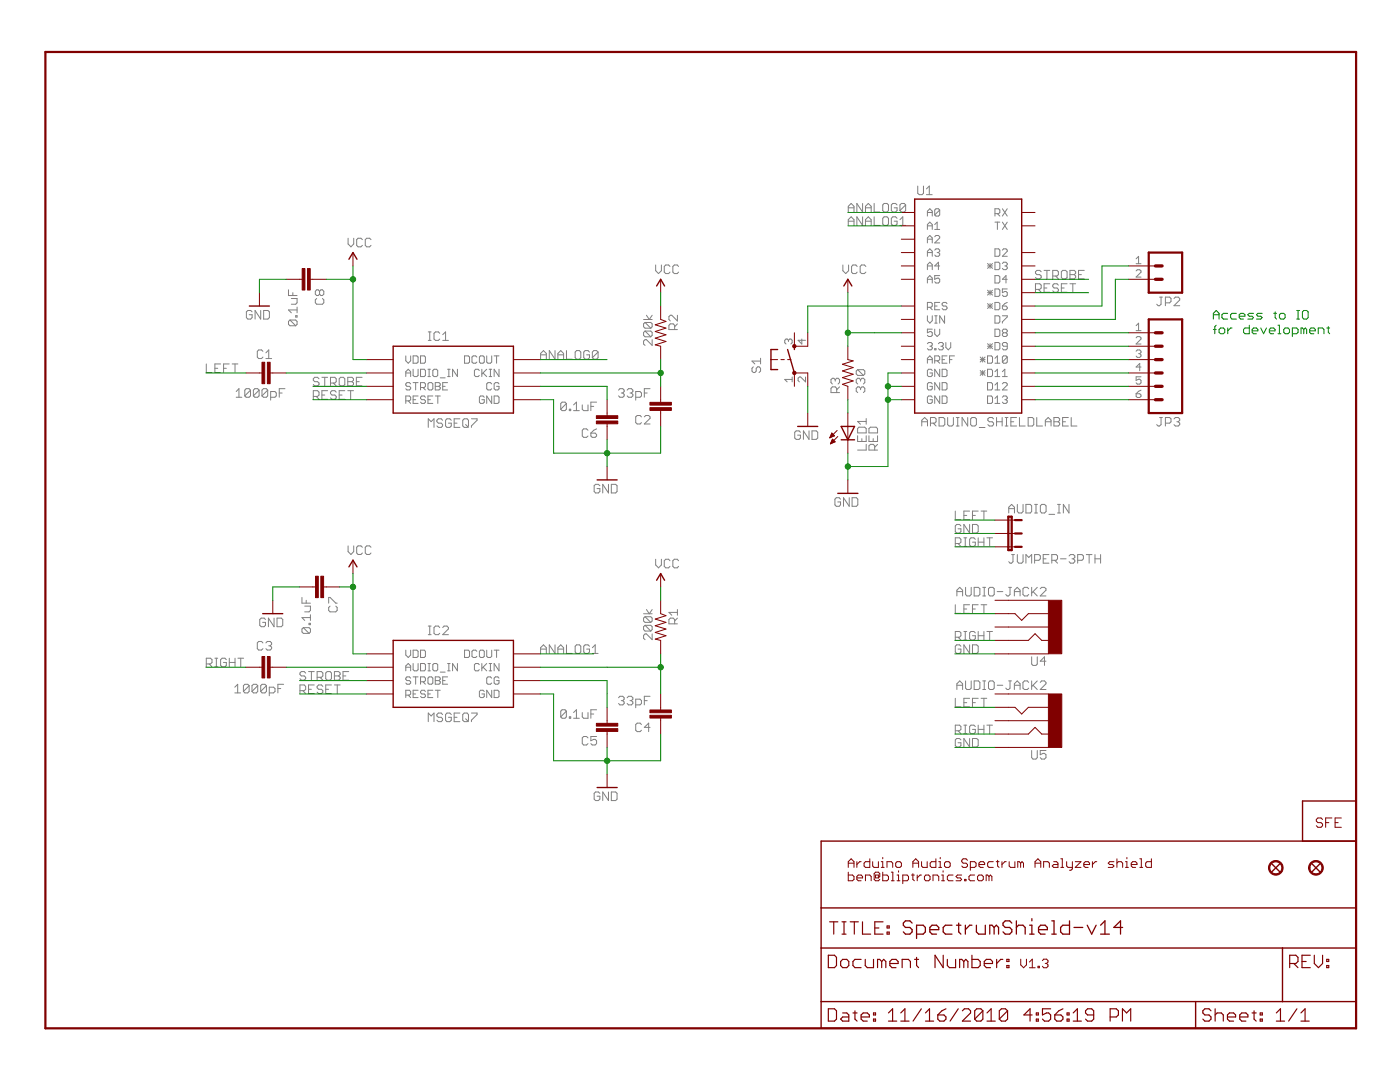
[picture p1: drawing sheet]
<svg xmlns="http://www.w3.org/2000/svg" width="279mm" height="216mm" viewBox="0 0 279 216" stroke-linecap="round" stroke-linejoin="round" font-family="sans-serif">
<g fill="#808080" stroke="#808080" stroke-width=".2">
<path d="M47.7 77.6l-.6 .5z"/>
<path d="M47.7 77.6v1.7z"/>
<path d="M47.1 79.3h1.2z"/>
<path d="M48.9 77.9v1.1z"/>
<path d="M49.1 77.6l-.2 .3z"/>
<path d="M49.1 77.6h.6z"/>
<path d="M49.7 77.6l.3 .3z"/>
<path d="M50 77.9v1.1z"/>
<path d="M49.7 79.3l.3-.3z"/>
<path d="M49.1 79.3h.6z"/>
<path d="M48.9 79l.2 .3z"/>
<path d="M48.9 79l1.1-1.1z"/>
<path d="M50.6 77.9v1.1z"/>
<path d="M50.6 77.9l.3-.3z"/>
<path d="M50.9 77.6h.5z"/>
<path d="M51.4 77.6l.3 .3z"/>
<path d="M51.7 77.9v1.1z"/>
<path d="M51.4 79.3l.3-.3z"/>
<path d="M50.9 79.3h.5z"/>
<path d="M50.6 79l.3 .3z"/>
<path d="M50.6 79l1.1-1.1z"/>
<path d="M52.3 77.9v1.1z"/>
<path d="M52.3 77.9l.3-.3z"/>
<path d="M52.6 77.6h.5z"/>
<path d="M53.1 77.6l.3 .3z"/>
<path d="M53.4 77.9v1.1z"/>
<path d="M53.4 79l-.3 .3z"/>
<path d="M52.6 79.3h.5z"/>
<path d="M52.3 79l.3 .3z"/>
<path d="M52.3 79l1.1-1.1z"/>
<path d="M54 78.1v1.7z"/>
<path d="M54 78.1h.9z"/>
<path d="M54.9 78.1l.2 .3z"/>
<path d="M55.1 78.4v.6z"/>
<path d="M54.9 79.3l.2-.3z"/>
<path d="M54 79.3h.9z"/>
<path d="M55.7 77.6v1.7z"/>
<path d="M55.7 77.6h1.2z"/>
<path d="M55.7 78.4h.6z"/>
<path d="M123.7 77.6l-.3 .3z"/>
<path d="M123.7 77.6h.6z"/>
<path d="M124.3 77.6l.3 .3z"/>
<path d="M124.6 77.9v.2z"/>
<path d="M124.6 78.1l-.3 .3z"/>
<path d="M124 78.4h.3z"/>
<path d="M124.3 78.4l.3 .3z"/>
<path d="M124.6 78.7v.3z"/>
<path d="M124.6 79l-.3 .3z"/>
<path d="M123.7 79.3h.6z"/>
<path d="M123.4 79l.3 .3z"/>
<path d="M125.4 77.6l-.2 .3z"/>
<path d="M125.4 77.6h.6z"/>
<path d="M126 77.6l.3 .3z"/>
<path d="M126.3 77.9v.2z"/>
<path d="M126.3 78.1l-.3 .3z"/>
<path d="M125.7 78.4h.3z"/>
<path d="M126 78.4l.3 .3z"/>
<path d="M126.3 78.7v.3z"/>
<path d="M126 79.3l.3-.3z"/>
<path d="M125.4 79.3h.6z"/>
<path d="M125.2 79l.2 .3z"/>
<path d="M126.9 78.1v1.7z"/>
<path d="M126.9 78.1h.8z"/>
<path d="M127.7 78.1l.3 .3z"/>
<path d="M128 78.4v.6z"/>
<path d="M127.7 79.3l.3-.3z"/>
<path d="M126.9 79.3h.8z"/>
<path d="M128.6 77.6v1.7z"/>
<path d="M128.6 77.6h1.1z"/>
<path d="M128.6 78.4h.6z"/>
<path d="M111.9 80.5v1.2z"/>
<path d="M111.9 80.5l.3-.3z"/>
<path d="M112.2 80.2h.6z"/>
<path d="M112.8 80.2l.2 .3z"/>
<path d="M113 80.5v1.2z"/>
<path d="M113 81.7l-.2 .2z"/>
<path d="M112.2 81.9h.6z"/>
<path d="M111.9 81.7l.3 .2z"/>
<path d="M113 80.5l-1.1 1.2z"/>
<path d="M113.6 81.7v.2z"/>
<path d="M113.6 81.7h.3z"/>
<path d="M113.9 81.7v.2z"/>
<path d="M113.6 81.9h.3z"/>
<path d="M114.5 80.8l.5-.6z"/>
<path d="M115 80.2v1.7z"/>
<path d="M114.5 81.9h1.1z"/>
<path d="M116.2 80.8v.9z"/>
<path d="M116.2 81.7l.3 .2z"/>
<path d="M116.5 81.9h.8z"/>
<path d="M117.3 80.8v1.1z"/>
<path d="M117.9 80.2v1.7z"/>
<path d="M117.9 80.2h1.2z"/>
<path d="M117.9 81.1h.6z"/>
<path d="M130.2 67.8v1.1z"/>
<path d="M129 67.8l1.2 1.1z"/>
<path d="M128.7 67.8h.3z"/>
<path d="M128.7 67.8l-.3 .3z"/>
<path d="M128.4 68.1v.5z"/>
<path d="M128.4 68.6l.3 .3z"/>
<path d="M128.7 67.2h1.2z"/>
<path d="M128.4 66.9l.3 .3z"/>
<path d="M128.4 66.3v.6z"/>
<path d="M128.4 66.3l.3-.2z"/>
<path d="M128.7 66.1h1.2z"/>
<path d="M129.9 66.1l.3 .2z"/>
<path d="M130.2 66.3v.6z"/>
<path d="M130.2 66.9l-.3 .3z"/>
<path d="M128.7 66.1l1.2 1.1z"/>
<path d="M128.7 65.5h1.2z"/>
<path d="M128.4 65.2l.3 .3z"/>
<path d="M128.4 64.6v.6z"/>
<path d="M128.4 64.6l.3-.3z"/>
<path d="M128.7 64.3h1.2z"/>
<path d="M129.9 64.3l.3 .3z"/>
<path d="M130.2 64.6v.6z"/>
<path d="M130.2 65.2l-.3 .3z"/>
<path d="M128.7 64.3l1.2 1.2z"/>
<path d="M128.4 63.8h1.8z"/>
<path d="M130.2 62.9l-.6 .9z"/>
<path d="M129 62.9l.6 .9z"/>
<path d="M119.4 96.6l.3 .3z"/>
<path d="M118.9 96.6h.5z"/>
<path d="M118.9 96.6l-.3 .3z"/>
<path d="M118.6 96.9v1.2z"/>
<path d="M118.6 98.1l.3 .3z"/>
<path d="M118.9 98.4h.5z"/>
<path d="M119.4 98.4l.3-.3z"/>
<path d="M119.7 97.5v.6z"/>
<path d="M119.1 97.5h.6z"/>
<path d="M120.3 96.6v1.8z"/>
<path d="M120.3 96.6l1.1 1.8z"/>
<path d="M121.4 96.6v1.8z"/>
<path d="M122 96.6v1.8z"/>
<path d="M122 98.4h.9z"/>
<path d="M123.1 98.1l-.2 .3z"/>
<path d="M123.1 96.9v1.2z"/>
<path d="M122.9 96.6l.2 .3z"/>
<path d="M122 96.6h.9z"/>
<path d="M57.9 65h1.1z"/>
<path d="M57.6 64.7l.3 .3z"/>
<path d="M57.6 64.1v.6z"/>
<path d="M57.6 64.1l.3-.2z"/>
<path d="M57.9 63.9h1.1z"/>
<path d="M59 63.9l.3 .2z"/>
<path d="M59.3 64.1v.6z"/>
<path d="M59.3 64.7l-.3 .3z"/>
<path d="M57.9 63.9l1.1 1.1z"/>
<path d="M59 63.3h.3z"/>
<path d="M59 63v.3z"/>
<path d="M59 63h.3z"/>
<path d="M59.3 63v.3z"/>
<path d="M57.6 61.8l.5 .6z"/>
<path d="M57.6 61.8h1.7z"/>
<path d="M59.3 61.3v1.1z"/>
<path d="M58.1 60.7h.9z"/>
<path d="M59.3 60.4l-.3 .3z"/>
<path d="M59.3 59.6v.8z"/>
<path d="M58.1 59.6h1.2z"/>
<path d="M57.6 59h1.7z"/>
<path d="M57.6 57.8v1.2z"/>
<path d="M58.4 58.4v.6z"/>
<path d="M50 62l.3 .2z"/>
<path d="M49.5 62h.5z"/>
<path d="M49.2 62.2l.3-.2z"/>
<path d="M49.2 62.2v1.2z"/>
<path d="M49.2 63.4l.3 .3z"/>
<path d="M49.5 63.7h.5z"/>
<path d="M50.3 63.4l-.3 .3z"/>
<path d="M50.3 62.8v.6z"/>
<path d="M49.7 62.8h.6z"/>
<path d="M50.9 62v1.7z"/>
<path d="M50.9 62l1.1 1.7z"/>
<path d="M52 62v1.7z"/>
<path d="M52.6 62v1.7z"/>
<path d="M52.6 63.7h.9z"/>
<path d="M53.8 63.4l-.3 .3z"/>
<path d="M53.8 62.2v1.2z"/>
<path d="M53.5 62l.3 .2z"/>
<path d="M52.6 62h.9z"/>
<path d="M69.5 47.5v1.2z"/>
<path d="M69.5 48.7l.5 .6z"/>
<path d="M70.6 48.7l-.6 .6z"/>
<path d="M70.6 47.5v1.2z"/>
<path d="M72 47.5l.3 .3z"/>
<path d="M71.5 47.5h.5z"/>
<path d="M71.5 47.5l-.3 .3z"/>
<path d="M71.2 47.8v1.2z"/>
<path d="M71.2 49l.3 .3z"/>
<path d="M71.5 49.3h.5z"/>
<path d="M72 49.3l.3-.3z"/>
<path d="M73.8 47.5l.2 .3z"/>
<path d="M73.2 47.5h.6z"/>
<path d="M72.9 47.8l.3-.3z"/>
<path d="M72.9 47.8v1.2z"/>
<path d="M72.9 49l.3 .3z"/>
<path d="M73.2 49.3h.6z"/>
<path d="M74 49l-.2 .3z"/>
<path d="M46.9 137.1l.5-.6z"/>
<path d="M47.4 136.5v1.8z"/>
<path d="M46.9 138.3h1.1z"/>
<path d="M48.6 136.8v1.2z"/>
<path d="M48.6 136.8l.3-.3z"/>
<path d="M48.9 136.5h.5z"/>
<path d="M49.4 136.5l.3 .3z"/>
<path d="M49.7 136.8v1.2z"/>
<path d="M49.7 138l-.3 .3z"/>
<path d="M48.9 138.3h.5z"/>
<path d="M48.6 138l.3 .3z"/>
<path d="M48.6 138l1.1-1.2z"/>
<path d="M50.3 136.8v1.2z"/>
<path d="M50.3 136.8l.3-.3z"/>
<path d="M50.6 136.5h.6z"/>
<path d="M51.2 136.5l.2 .3z"/>
<path d="M51.4 136.8v1.2z"/>
<path d="M51.4 138l-.2 .3z"/>
<path d="M50.6 138.3h.6z"/>
<path d="M50.3 138l.3 .3z"/>
<path d="M50.3 138l1.1-1.2z"/>
<path d="M52 136.8v1.2z"/>
<path d="M52 136.8l.3-.3z"/>
<path d="M52.3 136.5h.6z"/>
<path d="M52.9 136.5l.3 .3z"/>
<path d="M53.2 136.8v1.2z"/>
<path d="M53.2 138l-.3 .3z"/>
<path d="M52.3 138.3h.6z"/>
<path d="M52 138l.3 .3z"/>
<path d="M52 138l1.2-1.2z"/>
<path d="M53.7 137.1v1.7z"/>
<path d="M53.7 137.1h.9z"/>
<path d="M54.6 137.1l.3 .3z"/>
<path d="M54.9 137.4v.6z"/>
<path d="M54.9 138l-.3 .3z"/>
<path d="M53.7 138.3h.9z"/>
<path d="M55.5 136.5v1.8z"/>
<path d="M55.5 136.5h1.1z"/>
<path d="M55.5 137.4h.5z"/>
<path d="M123.7 138.9l-.3 .3z"/>
<path d="M123.7 138.9h.6z"/>
<path d="M124.3 138.9l.3 .3z"/>
<path d="M124.6 139.2v.3z"/>
<path d="M124.6 139.5l-.3 .3z"/>
<path d="M124 139.8h.3z"/>
<path d="M124.3 139.8l.3 .3z"/>
<path d="M124.6 140.1v.3z"/>
<path d="M124.6 140.4l-.3 .3z"/>
<path d="M123.7 140.7h.6z"/>
<path d="M123.4 140.4l.3 .3z"/>
<path d="M125.4 138.9l-.2 .3z"/>
<path d="M125.4 138.9h.6z"/>
<path d="M126 138.9l.3 .3z"/>
<path d="M126.3 139.2v.3z"/>
<path d="M126.3 139.5l-.3 .3z"/>
<path d="M125.7 139.8h.3z"/>
<path d="M126 139.8l.3 .3z"/>
<path d="M126.3 140.1v.3z"/>
<path d="M126 140.7l.3-.3z"/>
<path d="M125.4 140.7h.6z"/>
<path d="M125.2 140.4l.2 .3z"/>
<path d="M126.9 139.5v1.7z"/>
<path d="M126.9 139.5h.8z"/>
<path d="M127.7 139.5l.3 .3z"/>
<path d="M128 139.8v.6z"/>
<path d="M127.7 140.7l.3-.3z"/>
<path d="M126.9 140.7h.8z"/>
<path d="M128.6 138.9v1.8z"/>
<path d="M128.6 138.9h1.1z"/>
<path d="M128.6 139.8h.6z"/>
<path d="M111.9 141.9v1.1z"/>
<path d="M112.2 141.6l-.3 .3z"/>
<path d="M112.2 141.6h.6z"/>
<path d="M112.8 141.6l.2 .3z"/>
<path d="M113 141.9v1.1z"/>
<path d="M113 143l-.2 .3z"/>
<path d="M112.2 143.3h.6z"/>
<path d="M111.9 143l.3 .3z"/>
<path d="M113 141.9l-1.1 1.1z"/>
<path d="M113.6 143v.3z"/>
<path d="M113.6 143h.3z"/>
<path d="M113.9 143v.3z"/>
<path d="M113.6 143.3h.3z"/>
<path d="M114.5 142.2l.5-.6z"/>
<path d="M115 141.6v1.7z"/>
<path d="M114.5 143.3h1.1z"/>
<path d="M116.2 142.2v.8z"/>
<path d="M116.2 143l.3 .3z"/>
<path d="M116.5 143.3h.8z"/>
<path d="M117.3 142.2v1.1z"/>
<path d="M117.9 141.6v1.7z"/>
<path d="M117.9 141.6h1.2z"/>
<path d="M117.9 142.5h.6z"/>
<path d="M130.2 126.5v1.1z"/>
<path d="M129 126.5l1.2 1.1z"/>
<path d="M128.7 126.5h.3z"/>
<path d="M128.7 126.5l-.3 .3z"/>
<path d="M128.4 126.8v.6z"/>
<path d="M128.4 127.4l.3 .2z"/>
<path d="M128.7 125.9h1.2z"/>
<path d="M128.4 125.6l.3 .3z"/>
<path d="M128.4 125.1v.5z"/>
<path d="M128.4 125.1l.3-.3z"/>
<path d="M128.7 124.8h1.2z"/>
<path d="M129.9 124.8l.3 .3z"/>
<path d="M130.2 125.1v.5z"/>
<path d="M130.2 125.6l-.3 .3z"/>
<path d="M128.7 124.8l1.2 1.1z"/>
<path d="M128.7 124.2h1.2z"/>
<path d="M128.4 123.9l.3 .3z"/>
<path d="M128.4 123.3v.6z"/>
<path d="M128.4 123.3l.3-.2z"/>
<path d="M128.7 123.1h1.2z"/>
<path d="M129.9 123.1l.3 .2z"/>
<path d="M130.2 123.3v.6z"/>
<path d="M130.2 123.9l-.3 .3z"/>
<path d="M128.7 123.1l1.2 1.1z"/>
<path d="M128.4 122.5h1.8z"/>
<path d="M130.2 121.6l-.6 .9z"/>
<path d="M129 121.6l.6 .9z"/>
<path d="M119.4 158l.3 .3z"/>
<path d="M118.9 158h.5z"/>
<path d="M118.9 158l-.3 .3z"/>
<path d="M118.6 158.3v1.1z"/>
<path d="M118.6 159.4l.3 .3z"/>
<path d="M118.9 159.7h.5z"/>
<path d="M119.4 159.7l.3-.3z"/>
<path d="M119.7 158.9v.5z"/>
<path d="M119.1 158.9h.6z"/>
<path d="M120.3 158v1.7z"/>
<path d="M120.3 158l1.1 1.7z"/>
<path d="M121.4 158v1.7z"/>
<path d="M122 158v1.7z"/>
<path d="M122 159.7h.9z"/>
<path d="M123.1 159.4l-.2 .3z"/>
<path d="M123.1 158.3v1.1z"/>
<path d="M122.9 158l.2 .3z"/>
<path d="M122 158h.9z"/>
<path d="M60.5 126.4h1.2z"/>
<path d="M60.3 126.1l.2 .3z"/>
<path d="M60.3 125.5v.6z"/>
<path d="M60.3 125.5l.2-.3z"/>
<path d="M60.5 125.2h1.2z"/>
<path d="M61.7 125.2l.3 .3z"/>
<path d="M62 125.5v.6z"/>
<path d="M62 126.1l-.3 .3z"/>
<path d="M60.5 125.2l1.2 1.2z"/>
<path d="M61.7 124.7h.3z"/>
<path d="M61.7 124.4v.3z"/>
<path d="M61.7 124.4h.3z"/>
<path d="M62 124.4v.3z"/>
<path d="M60.3 123.2l.5 .6z"/>
<path d="M60.3 123.2h1.7z"/>
<path d="M62 122.7v1.1z"/>
<path d="M60.8 122.1h.9z"/>
<path d="M62 121.8l-.3 .3z"/>
<path d="M62 120.9v.9z"/>
<path d="M60.8 120.9h1.2z"/>
<path d="M60.3 120.4h1.7z"/>
<path d="M60.3 119.2v1.2z"/>
<path d="M61.1 119.8v.6z"/>
<path d="M52.7 123.3l.3 .3z"/>
<path d="M52.1 123.3h.6z"/>
<path d="M51.8 123.6l.3-.3z"/>
<path d="M51.8 123.6v1.2z"/>
<path d="M51.8 124.8l.3 .3z"/>
<path d="M52.1 125.1h.6z"/>
<path d="M53 124.8l-.3 .3z"/>
<path d="M53 124.2v.6z"/>
<path d="M52.4 124.2h.6z"/>
<path d="M53.6 123.3v1.8z"/>
<path d="M53.6 123.3l1.1 1.8z"/>
<path d="M54.7 123.3v1.8z"/>
<path d="M55.3 123.3v1.8z"/>
<path d="M55.3 125.1h.8z"/>
<path d="M56.1 125.1l.3-.3z"/>
<path d="M56.4 123.6v1.2z"/>
<path d="M56.1 123.3l.3 .3z"/>
<path d="M55.3 123.3h.8z"/>
<path d="M69.5 108.9v1.2z"/>
<path d="M69.5 110.1l.5 .5z"/>
<path d="M70.6 110.1l-.6 .5z"/>
<path d="M70.6 108.9v1.2z"/>
<path d="M72 108.9l.3 .3z"/>
<path d="M71.5 108.9h.5z"/>
<path d="M71.5 108.9l-.3 .3z"/>
<path d="M71.2 109.2v1.1z"/>
<path d="M71.2 110.3l.3 .3z"/>
<path d="M71.5 110.6h.5z"/>
<path d="M72 110.6l.3-.3z"/>
<path d="M73.8 108.9l.2 .3z"/>
<path d="M73.2 108.9h.6z"/>
<path d="M72.9 109.2l.3-.3z"/>
<path d="M72.9 109.2v1.1z"/>
<path d="M72.9 110.3l.3 .3z"/>
<path d="M73.2 110.6h.6z"/>
<path d="M74 110.3l-.2 .3z"/>
<path d="M201.3 112.1l.3 .3z"/>
<path d="M201.6 112.4h.3z"/>
<path d="M202.2 112.1l-.3 .3z"/>
<path d="M202.2 110.7v1.4z"/>
<path d="M201.9 110.7h.6z"/>
<path d="M203 110.7v1.4z"/>
<path d="M203 112.1l.3 .3z"/>
<path d="M203.3 112.4h.6z"/>
<path d="M204.2 112.1l-.3 .3z"/>
<path d="M204.2 110.7v1.4z"/>
<path d="M204.7 110.7v1.7z"/>
<path d="M204.7 110.7l.6 .5z"/>
<path d="M205.3 111.2l.6-.5z"/>
<path d="M205.9 110.7v1.7z"/>
<path d="M206.5 110.7v1.7z"/>
<path d="M206.5 110.7h.8z"/>
<path d="M207.3 110.7l.3 .2z"/>
<path d="M207.6 110.9v.6z"/>
<path d="M207.6 111.5l-.3 .3z"/>
<path d="M206.5 111.8h.8z"/>
<path d="M208.2 110.7h1.1z"/>
<path d="M208.2 110.7v1.7z"/>
<path d="M208.2 112.4h1.1z"/>
<path d="M208.2 111.5h.6z"/>
<path d="M209.9 110.7v1.7z"/>
<path d="M209.9 110.7h.9z"/>
<path d="M210.8 110.7l.3 .2z"/>
<path d="M211.1 110.9v.6z"/>
<path d="M211.1 111.5l-.3 .3z"/>
<path d="M209.9 111.8h.9z"/>
<path d="M210.5 111.8l.6 .6z"/>
<path d="M211.6 111.5h1.2z"/>
<path d="M213.4 110.9l.2-.2z"/>
<path d="M213.6 110.7h.6z"/>
<path d="M214.2 110.7l.3 .2z"/>
<path d="M214.5 110.9v.3z"/>
<path d="M214.2 111.5l.3-.3z"/>
<path d="M213.9 111.5h.3z"/>
<path d="M214.2 111.5l.3 .3z"/>
<path d="M214.5 111.8v.3z"/>
<path d="M214.2 112.4l.3-.3z"/>
<path d="M213.6 112.4h.6z"/>
<path d="M213.4 112.1l.2 .3z"/>
<path d="M215.1 110.7v1.7z"/>
<path d="M215.1 110.7h.8z"/>
<path d="M215.9 110.7l.3 .2z"/>
<path d="M216.2 110.9v.6z"/>
<path d="M216.2 111.5l-.3 .3z"/>
<path d="M215.1 111.8h.8z"/>
<path d="M217.4 110.7v1.7z"/>
<path d="M216.8 110.7h1.1z"/>
<path d="M218.5 110.7v1.7z"/>
<path d="M218.5 111.5h1.1z"/>
<path d="M219.6 110.7v1.7z"/>
<path d="M191 117.8v1.1z"/>
<path d="M191 117.8l.5-.6z"/>
<path d="M191.5 117.2l.6 .6z"/>
<path d="M192.1 117.8v1.1z"/>
<path d="M191 118h1.1z"/>
<path d="M192.7 117.2v1.4z"/>
<path d="M192.7 118.6l.3 .3z"/>
<path d="M193 118.9h.5z"/>
<path d="M193.8 118.6l-.3 .3z"/>
<path d="M193.8 117.2v1.4z"/>
<path d="M194.4 117.2v1.7z"/>
<path d="M194.4 118.9h.9z"/>
<path d="M195.3 118.9l.3-.3z"/>
<path d="M195.6 117.5v1.1z"/>
<path d="M195.3 117.2l.3 .3z"/>
<path d="M194.4 117.2h.9z"/>
<path d="M196.1 118.9h.6z"/>
<path d="M196.4 117.2v1.7z"/>
<path d="M196.1 117.2h.6z"/>
<path d="M197.6 117.2h.5z"/>
<path d="M197.3 117.5l.3-.3z"/>
<path d="M197.3 117.5v1.1z"/>
<path d="M197.3 118.6l.3 .3z"/>
<path d="M197.6 118.9h.5z"/>
<path d="M198.4 118.6l-.3 .3z"/>
<path d="M198.4 117.5v1.1z"/>
<path d="M198.1 117.2l.3 .3z"/>
<path d="M199 118h1.1z"/>
<path d="M200.7 118.6l.3 .3z"/>
<path d="M201 118.9h.3z"/>
<path d="M201.6 118.6l-.3 .3z"/>
<path d="M201.6 117.2v1.4z"/>
<path d="M201.3 117.2h.6z"/>
<path d="M202.4 117.8v1.1z"/>
<path d="M202.4 117.8l.6-.6z"/>
<path d="M203 117.2l.6 .6z"/>
<path d="M203.6 117.8v1.1z"/>
<path d="M202.4 118h1.2z"/>
<path d="M205 117.2l.3 .3z"/>
<path d="M204.4 117.2h.6z"/>
<path d="M204.2 117.5l.2-.3z"/>
<path d="M204.2 117.5v1.1z"/>
<path d="M204.2 118.6l.2 .3z"/>
<path d="M204.4 118.9h.6z"/>
<path d="M205.3 118.6l-.3 .3z"/>
<path d="M205.9 117.2v1.7z"/>
<path d="M207 117.2l-1.1 1.1z"/>
<path d="M206.2 118l.8 .9z"/>
<path d="M207.6 118.9h1.1z"/>
<path d="M207.6 118.9l1.1-1.1z"/>
<path d="M208.7 117.5v.3z"/>
<path d="M208.4 117.2l.3 .3z"/>
<path d="M207.9 117.2h.5z"/>
<path d="M207.9 117.2l-.3 .3z"/>
<path d="M191 136.4v1.2z"/>
<path d="M191 136.4l.5-.5z"/>
<path d="M191.5 135.9l.6 .5z"/>
<path d="M192.1 136.4v1.2z"/>
<path d="M191 136.7h1.1z"/>
<path d="M192.7 135.9v1.4z"/>
<path d="M192.7 137.3l.3 .3z"/>
<path d="M193 137.6h.5z"/>
<path d="M193.5 137.6l.3-.3z"/>
<path d="M193.8 135.9v1.4z"/>
<path d="M194.4 135.9v1.7z"/>
<path d="M194.4 137.6h.9z"/>
<path d="M195.3 137.6l.3-.3z"/>
<path d="M195.6 136.2v1.1z"/>
<path d="M195.3 135.9l.3 .3z"/>
<path d="M194.4 135.9h.9z"/>
<path d="M196.1 137.6h.6z"/>
<path d="M196.4 135.9v1.7z"/>
<path d="M196.1 135.9h.6z"/>
<path d="M197.6 135.9h.5z"/>
<path d="M197.6 135.9l-.3 .3z"/>
<path d="M197.3 136.2v1.1z"/>
<path d="M197.3 137.3l.3 .3z"/>
<path d="M197.6 137.6h.5z"/>
<path d="M198.1 137.6l.3-.3z"/>
<path d="M198.4 136.2v1.1z"/>
<path d="M198.1 135.9l.3 .3z"/>
<path d="M199 136.7h1.1z"/>
<path d="M200.7 137.3l.3 .3z"/>
<path d="M201 137.6h.3z"/>
<path d="M201.3 137.6l.3-.3z"/>
<path d="M201.6 135.9v1.4z"/>
<path d="M201.3 135.9h.6z"/>
<path d="M202.4 136.4v1.2z"/>
<path d="M202.4 136.4l.6-.5z"/>
<path d="M203 135.9l.6 .5z"/>
<path d="M203.6 136.4v1.2z"/>
<path d="M202.4 136.7h1.2z"/>
<path d="M205 135.9l.3 .3z"/>
<path d="M204.4 135.9h.6z"/>
<path d="M204.4 135.9l-.2 .3z"/>
<path d="M204.2 136.2v1.1z"/>
<path d="M204.2 137.3l.2 .3z"/>
<path d="M204.4 137.6h.6z"/>
<path d="M205 137.6l.3-.3z"/>
<path d="M205.9 135.9v1.7z"/>
<path d="M207 135.9l-1.1 1.1z"/>
<path d="M206.2 136.7l.8 .9z"/>
<path d="M207.6 137.6h1.1z"/>
<path d="M207.6 137.6l1.1-1.2z"/>
<path d="M208.7 136.2v.2z"/>
<path d="M208.4 135.9l.3 .3z"/>
<path d="M207.9 135.9h.5z"/>
<path d="M207.9 135.9l-.3 .3z"/>
<path d="M184 83.9v1.1z"/>
<path d="M184 83.9l.5-.6z"/>
<path d="M184.5 83.3l.6 .6z"/>
<path d="M185.1 83.9v1.1z"/>
<path d="M184 84.2h1.1z"/>
<path d="M185.7 83.3v1.7z"/>
<path d="M185.7 83.3h.8z"/>
<path d="M186.5 83.3l.3 .3z"/>
<path d="M186.8 83.6v.6z"/>
<path d="M186.5 84.4l.3-.2z"/>
<path d="M185.7 84.4h.8z"/>
<path d="M186.2 84.4l.6 .6z"/>
<path d="M187.4 83.3v1.7z"/>
<path d="M187.4 85h.9z"/>
<path d="M188.3 85l.3-.3z"/>
<path d="M188.6 83.6v1.1z"/>
<path d="M188.3 83.3l.3 .3z"/>
<path d="M187.4 83.3h.9z"/>
<path d="M189.1 83.3v1.4z"/>
<path d="M189.1 84.7l.3 .3z"/>
<path d="M189.4 85h.6z"/>
<path d="M190 85l.3-.3z"/>
<path d="M190.3 83.3v1.4z"/>
<path d="M190.8 85h.6z"/>
<path d="M191.1 83.3v1.7z"/>
<path d="M190.8 83.3h.6z"/>
<path d="M192 83.3v1.7z"/>
<path d="M192 83.3l1.1 1.7z"/>
<path d="M193.1 83.3v1.7z"/>
<path d="M194 83.3h.6z"/>
<path d="M194 83.3l-.3 .3z"/>
<path d="M193.7 83.6v1.1z"/>
<path d="M193.7 84.7l.3 .3z"/>
<path d="M194 85h.6z"/>
<path d="M194.6 85l.3-.3z"/>
<path d="M194.9 83.6v1.1z"/>
<path d="M194.6 83.3l.3 .3z"/>
<path d="M195.4 85.3h1.2z"/>
<path d="M198 83.3l.3 .3z"/>
<path d="M197.4 83.3h.6z"/>
<path d="M197.1 83.6l.3-.3z"/>
<path d="M197.1 83.6v.3z"/>
<path d="M197.1 83.9l.3 .3z"/>
<path d="M197.4 84.2h.6z"/>
<path d="M198 84.2l.3 .2z"/>
<path d="M198.3 84.4v.3z"/>
<path d="M198.3 84.7l-.3 .3z"/>
<path d="M197.4 85h.6z"/>
<path d="M197.1 84.7l.3 .3z"/>
<path d="M198.9 83.3v1.7z"/>
<path d="M198.9 84.2h1.1z"/>
<path d="M200 83.3v1.7z"/>
<path d="M200.6 85h.6z"/>
<path d="M200.9 83.3v1.7z"/>
<path d="M200.6 83.3h.6z"/>
<path d="M201.7 83.3h1.2z"/>
<path d="M201.7 83.3v1.7z"/>
<path d="M201.7 85h1.2z"/>
<path d="M201.7 84.2h.6z"/>
<path d="M203.5 83.3v1.7z"/>
<path d="M203.5 85h1.1z"/>
<path d="M205.2 83.3v1.7z"/>
<path d="M205.2 85h.8z"/>
<path d="M206.3 84.7l-.3 .3z"/>
<path d="M206.3 83.6v1.1z"/>
<path d="M206 83.3l.3 .3z"/>
<path d="M205.2 83.3h.8z"/>
<path d="M206.9 83.3v1.7z"/>
<path d="M206.9 85h1.1z"/>
<path d="M208.6 83.9v1.1z"/>
<path d="M208.6 83.9l.6-.6z"/>
<path d="M209.2 83.3l.6 .6z"/>
<path d="M209.8 83.9v1.1z"/>
<path d="M208.6 84.2h1.2z"/>
<path d="M210.3 83.3v1.7z"/>
<path d="M210.3 83.3h.9z"/>
<path d="M211.2 83.3l.3 .3z"/>
<path d="M211.5 83.6v.3z"/>
<path d="M211.5 83.9l-.3 .3z"/>
<path d="M211.2 84.2l.3 .2z"/>
<path d="M211.5 84.4v.3z"/>
<path d="M211.5 84.7l-.3 .3z"/>
<path d="M210.3 85h.9z"/>
<path d="M210.3 84.2h.9z"/>
<path d="M212.1 83.3h1.1z"/>
<path d="M212.1 83.3v1.7z"/>
<path d="M212.1 85h1.1z"/>
<path d="M212.1 84.2h.5z"/>
<path d="M213.8 83.3v1.7z"/>
<path d="M213.8 85h1.1z"/>
<path d="M170.9 78.1l.3 .2z"/>
<path d="M170.9 77.5v.6z"/>
<path d="M170.9 77.5l.3-.3z"/>
<path d="M171.2 77.2h.2z"/>
<path d="M171.4 77.2l.3 .3z"/>
<path d="M171.7 77.5v.3z"/>
<path d="M172 77.2l-.3 .3z"/>
<path d="M172 77.2h.3z"/>
<path d="M172.3 77.2l.3 .3z"/>
<path d="M172.6 77.5v.6z"/>
<path d="M172.6 78.1l-.3 .2z"/>
<path d="M170.9 76.3l.3 .3z"/>
<path d="M170.9 75.8v.5z"/>
<path d="M170.9 75.8l.3-.3z"/>
<path d="M171.2 75.5h.2z"/>
<path d="M171.4 75.5l.3 .3z"/>
<path d="M171.7 75.8v.3z"/>
<path d="M172 75.5l-.3 .3z"/>
<path d="M172 75.5h.3z"/>
<path d="M172.3 75.5l.3 .3z"/>
<path d="M172.6 75.8v.5z"/>
<path d="M172.6 76.3l-.3 .3z"/>
<path d="M171.2 74.9h1.1z"/>
<path d="M170.9 74.6l.3 .3z"/>
<path d="M170.9 74v.6z"/>
<path d="M170.9 74l.3-.2z"/>
<path d="M171.2 73.8h1.1z"/>
<path d="M172.3 73.8l.3 .2z"/>
<path d="M172.6 74v.6z"/>
<path d="M172.6 74.6l-.3 .3z"/>
<path d="M171.2 73.8l1.1 1.1z"/>
<path d="M173.4 89.8h1.7z"/>
<path d="M173.4 89v.8z"/>
<path d="M173.4 89l.3-.3z"/>
<path d="M173.7 88.7h.6z"/>
<path d="M174.3 88.7l.3 .3z"/>
<path d="M174.6 89v.8z"/>
<path d="M174.6 89.2l.5-.5z"/>
<path d="M173.4 87v1.1z"/>
<path d="M173.4 88.1h1.7z"/>
<path d="M175.1 87v1.1z"/>
<path d="M174.3 87.5v.6z"/>
<path d="M173.4 86.4h1.7z"/>
<path d="M175.1 85.5v.9z"/>
<path d="M174.8 85.2l.3 .3z"/>
<path d="M173.7 85.2h1.1z"/>
<path d="M173.4 85.5l.3-.3z"/>
<path d="M173.4 85.5v.9z"/>
<path d="M167.5 99.3l.2 .3z"/>
<path d="M166.9 99.3h.6z"/>
<path d="M166.9 99.3l-.3 .3z"/>
<path d="M166.6 99.6v1.1z"/>
<path d="M166.6 100.7l.3 .3z"/>
<path d="M166.9 101h.6z"/>
<path d="M167.7 100.7l-.2 .3z"/>
<path d="M167.7 100.2v.5z"/>
<path d="M167.2 100.2h.5z"/>
<path d="M168.3 99.3v1.7z"/>
<path d="M168.3 99.3l1.2 1.7z"/>
<path d="M169.5 99.3v1.7z"/>
<path d="M170.1 99.3v1.7z"/>
<path d="M170.1 101h.8z"/>
<path d="M171.2 100.7l-.3 .3z"/>
<path d="M171.2 99.6v1.1z"/>
<path d="M170.9 99.3l.3 .3z"/>
<path d="M170.1 99.3h.8z"/>
<path d="M159.5 86l.2 .3z"/>
<path d="M158.9 86h.6z"/>
<path d="M158.6 86.3l.3-.3z"/>
<path d="M158.6 86.3v1.1z"/>
<path d="M158.6 87.4l.3 .3z"/>
<path d="M158.9 87.7h.6z"/>
<path d="M159.5 87.7l.2-.3z"/>
<path d="M159.7 86.8v.6z"/>
<path d="M159.2 86.8h.5z"/>
<path d="M160.3 86v1.7z"/>
<path d="M160.3 86l1.2 1.7z"/>
<path d="M161.5 86v1.7z"/>
<path d="M162.1 86v1.7z"/>
<path d="M162.1 87.7h.8z"/>
<path d="M162.9 87.7l.3-.3z"/>
<path d="M163.2 86.3v1.1z"/>
<path d="M162.9 86l.3 .3z"/>
<path d="M162.1 86h.8z"/>
<path d="M130.9 111.6v1.1z"/>
<path d="M130.9 112.7l.5 .6z"/>
<path d="M132 112.7l-.6 .6z"/>
<path d="M132 111.6v1.1z"/>
<path d="M133.4 111.6l.3 .3z"/>
<path d="M132.9 111.6h.5z"/>
<path d="M132.9 111.6l-.3 .3z"/>
<path d="M132.6 111.9v1.1z"/>
<path d="M132.6 113l.3 .3z"/>
<path d="M132.9 113.3h.5z"/>
<path d="M133.7 113l-.3 .3z"/>
<path d="M135.1 111.6l.3 .3z"/>
<path d="M134.6 111.6h.5z"/>
<path d="M134.3 111.9l.3-.3z"/>
<path d="M134.3 111.9v1.1z"/>
<path d="M134.3 113l.3 .3z"/>
<path d="M134.6 113.3h.5z"/>
<path d="M135.4 113l-.3 .3z"/>
<path d="M130.9 52.9v1.1z"/>
<path d="M130.9 54l.5 .6z"/>
<path d="M132 54l-.6 .6z"/>
<path d="M132 52.9v1.1z"/>
<path d="M133.4 52.9l.3 .3z"/>
<path d="M132.9 52.9h.5z"/>
<path d="M132.9 52.9l-.3 .3z"/>
<path d="M132.6 53.2v1.1z"/>
<path d="M132.6 54.3l.3 .3z"/>
<path d="M132.9 54.6h.5z"/>
<path d="M133.7 54.3l-.3 .3z"/>
<path d="M135.1 52.9l.3 .3z"/>
<path d="M134.6 52.9h.5z"/>
<path d="M134.6 52.9l-.3 .3z"/>
<path d="M134.3 53.2v1.1z"/>
<path d="M134.3 54.3l.3 .3z"/>
<path d="M134.6 54.6h.5z"/>
<path d="M135.4 54.3l-.3 .3z"/>
<path d="M168.2 52.9v1.1z"/>
<path d="M168.2 54l.6 .6z"/>
<path d="M168.8 54.6l.6-.6z"/>
<path d="M169.4 52.9v1.1z"/>
<path d="M170.8 52.9l.3 .3z"/>
<path d="M170.2 52.9h.6z"/>
<path d="M170.2 52.9l-.3 .3z"/>
<path d="M169.9 53.2v1.1z"/>
<path d="M169.9 54.3l.3 .3z"/>
<path d="M170.2 54.6h.6z"/>
<path d="M171.1 54.3l-.3 .3z"/>
<path d="M172.5 52.9l.3 .3z"/>
<path d="M171.9 52.9h.6z"/>
<path d="M171.9 52.9l-.2 .3z"/>
<path d="M171.7 53.2v1.1z"/>
<path d="M171.7 54.3l.2 .3z"/>
<path d="M171.9 54.6h.6z"/>
<path d="M172.5 54.6l.3-.3z"/>
<path d="M85.5 83.6v1.7z"/>
<path d="M85.5 83.6l.5 .5z"/>
<path d="M86 84.1l.6-.5z"/>
<path d="M86.6 83.6v1.7z"/>
<path d="M88.1 83.6l.2 .3z"/>
<path d="M87.5 83.6h.6z"/>
<path d="M87.2 83.9l.3-.3z"/>
<path d="M87.2 83.9v.2z"/>
<path d="M87.2 84.1l.3 .3z"/>
<path d="M87.5 84.4h.6z"/>
<path d="M88.1 84.4l.2 .3z"/>
<path d="M88.3 84.7v.3z"/>
<path d="M88.3 85l-.2 .3z"/>
<path d="M87.5 85.3h.6z"/>
<path d="M87.2 85l.3 .3z"/>
<path d="M89.8 83.6l.3 .3z"/>
<path d="M89.2 83.6h.6z"/>
<path d="M89.2 83.6l-.3 .3z"/>
<path d="M88.9 83.9v1.1z"/>
<path d="M88.9 85l.3 .3z"/>
<path d="M89.2 85.3h.6z"/>
<path d="M89.8 85.3l.3-.3z"/>
<path d="M90.1 84.4v.6z"/>
<path d="M89.5 84.4h.6z"/>
<path d="M90.6 83.6h1.2z"/>
<path d="M90.6 83.6v1.7z"/>
<path d="M90.6 85.3h1.2z"/>
<path d="M90.6 84.4h.6z"/>
<path d="M92.4 83.9v1.1z"/>
<path d="M92.4 83.9l.2-.3z"/>
<path d="M92.6 83.6h.6z"/>
<path d="M93.2 83.6l.3 .3z"/>
<path d="M93.5 83.9v1.1z"/>
<path d="M93.5 85l-.3 .3z"/>
<path d="M92.6 85.3h.6z"/>
<path d="M92.4 85l.2 .3z"/>
<path d="M92.9 84.7l.6 .6z"/>
<path d="M94.1 83.6h1.1z"/>
<path d="M95.2 83.6v.3z"/>
<path d="M95.2 83.9l-1.1 1.1z"/>
<path d="M94.1 85v.3z"/>
<path d="M85.5 142.3v1.7z"/>
<path d="M85.5 142.3l.5 .6z"/>
<path d="M86 142.9l.6-.6z"/>
<path d="M86.6 142.3v1.7z"/>
<path d="M88.1 142.3l.2 .3z"/>
<path d="M87.5 142.3h.6z"/>
<path d="M87.5 142.3l-.3 .3z"/>
<path d="M87.2 142.6v.3z"/>
<path d="M87.2 142.9l.3 .2z"/>
<path d="M87.5 143.1h.6z"/>
<path d="M88.1 143.1l.2 .3z"/>
<path d="M88.3 143.4v.3z"/>
<path d="M88.3 143.7l-.2 .3z"/>
<path d="M87.5 144h.6z"/>
<path d="M87.2 143.7l.3 .3z"/>
<path d="M89.8 142.3l.3 .3z"/>
<path d="M89.2 142.3h.6z"/>
<path d="M89.2 142.3l-.3 .3z"/>
<path d="M88.9 142.6v1.1z"/>
<path d="M88.9 143.7l.3 .3z"/>
<path d="M89.2 144h.6z"/>
<path d="M89.8 144l.3-.3z"/>
<path d="M90.1 143.1v.6z"/>
<path d="M89.5 143.1h.6z"/>
<path d="M90.6 142.3h1.2z"/>
<path d="M90.6 142.3v1.7z"/>
<path d="M90.6 144h1.2z"/>
<path d="M90.6 143.1h.6z"/>
<path d="M92.4 142.6v1.1z"/>
<path d="M92.4 142.6l.2-.3z"/>
<path d="M92.6 142.3h.6z"/>
<path d="M93.2 142.3l.3 .3z"/>
<path d="M93.5 142.6v1.1z"/>
<path d="M93.5 143.7l-.3 .3z"/>
<path d="M92.6 144h.6z"/>
<path d="M92.4 143.7l.2 .3z"/>
<path d="M92.9 143.4l.6 .6z"/>
<path d="M94.1 142.3h1.1z"/>
<path d="M95.2 142.3v.3z"/>
<path d="M95.2 142.6l-1.1 1.1z"/>
<path d="M94.1 143.7v.3z"/>
<path d="M52.2 69.8l.3 .3z"/>
<path d="M51.6 69.8h.6z"/>
<path d="M51.6 69.8l-.2 .3z"/>
<path d="M51.4 70.1v1.1z"/>
<path d="M51.4 71.2l.2 .3z"/>
<path d="M51.6 71.5h.6z"/>
<path d="M52.5 71.2l-.3 .3z"/>
<path d="M53.1 70.4l.5-.6z"/>
<path d="M53.6 69.8v1.7z"/>
<path d="M53.1 71.5h1.1z"/>
<path d="M127.7 82.9l.3 .3z"/>
<path d="M127.2 82.9h.5z"/>
<path d="M126.9 83.2l.3-.3z"/>
<path d="M126.9 83.2v1.1z"/>
<path d="M126.9 84.3l.3 .3z"/>
<path d="M127.2 84.6h.5z"/>
<path d="M128 84.3l-.3 .3z"/>
<path d="M128.6 84.6h1.1z"/>
<path d="M128.6 84.6l1.1-1.1z"/>
<path d="M129.7 83.2v.3z"/>
<path d="M129.5 82.9l.2 .3z"/>
<path d="M128.9 82.9h.6z"/>
<path d="M128.6 83.2l.3-.3z"/>
<path d="M117.1 85.6l.2 .3z"/>
<path d="M116.5 85.6h.6z"/>
<path d="M116.5 85.6l-.3 .3z"/>
<path d="M116.2 85.9v1.1z"/>
<path d="M116.2 87l.3 .3z"/>
<path d="M116.5 87.3h.6z"/>
<path d="M117.1 87.3l.2-.3z"/>
<path d="M118.5 85.9l.6-.3z"/>
<path d="M118.5 85.9l-.6 .5z"/>
<path d="M117.9 86.4v.6z"/>
<path d="M117.9 87l.3 .3z"/>
<path d="M118.2 87.3h.6z"/>
<path d="M118.8 87.3l.3-.3z"/>
<path d="M119.1 86.7v.3z"/>
<path d="M118.8 86.4l.3 .3z"/>
<path d="M117.9 86.4h.9z"/>
<path d="M133.5 65.8h1.7z"/>
<path d="M133.5 64.9v.9z"/>
<path d="M133.8 64.6l-.3 .3z"/>
<path d="M133.8 64.6h.5z"/>
<path d="M134.3 64.6l.3 .3z"/>
<path d="M134.6 64.9v.9z"/>
<path d="M135.2 64.6l-.6 .6z"/>
<path d="M135.2 62.9v1.2z"/>
<path d="M134.1 62.9l1.1 1.2z"/>
<path d="M133.8 62.9h.3z"/>
<path d="M133.8 62.9l-.3 .3z"/>
<path d="M133.5 63.2v.6z"/>
<path d="M133.5 63.8l.3 .3z"/>
<path d="M63.2 59.6l-.3 .2z"/>
<path d="M62.9 59.8v.6z"/>
<path d="M62.9 60.4l.3 .3z"/>
<path d="M63.2 60.7h1.1z"/>
<path d="M64.6 60.4l-.3 .3z"/>
<path d="M64.6 59.8v.6z"/>
<path d="M64.3 59.6l.3 .2z"/>
<path d="M62.9 58.7l.3 .3z"/>
<path d="M62.9 58.1v.6z"/>
<path d="M63.2 57.8l-.3 .3z"/>
<path d="M63.2 57.8h.3z"/>
<path d="M63.5 57.8l.3 .3z"/>
<path d="M64.1 57.8l-.3 .3z"/>
<path d="M64.1 57.8h.2z"/>
<path d="M64.3 57.8l.3 .3z"/>
<path d="M64.6 58.1v.6z"/>
<path d="M64.3 59l.3-.3z"/>
<path d="M64.1 59h.2z"/>
<path d="M63.8 58.7l.3 .3z"/>
<path d="M63.8 58.7l-.3 .3z"/>
<path d="M63.2 59h.3z"/>
<path d="M63.8 58.1v.6z"/>
<path d="M52.2 128l.3 .3z"/>
<path d="M51.6 128h.6z"/>
<path d="M51.6 128l-.2 .3z"/>
<path d="M51.4 128.3v1.1z"/>
<path d="M51.4 129.4l.2 .3z"/>
<path d="M51.6 129.7h.6z"/>
<path d="M52.2 129.7l.3-.3z"/>
<path d="M53.3 128l-.2 .3z"/>
<path d="M53.3 128h.6z"/>
<path d="M53.9 128l.3 .3z"/>
<path d="M54.2 128.3v.3z"/>
<path d="M54.2 128.6l-.3 .3z"/>
<path d="M53.6 128.9h.3z"/>
<path d="M53.9 128.9l.3 .2z"/>
<path d="M54.2 129.1v.3z"/>
<path d="M53.9 129.7l.3-.3z"/>
<path d="M53.3 129.7h.6z"/>
<path d="M53.1 129.4l.2 .3z"/>
<path d="M127.7 144.3l.3 .3z"/>
<path d="M127.2 144.3h.5z"/>
<path d="M126.9 144.6l.3-.3z"/>
<path d="M126.9 144.6v1.1z"/>
<path d="M126.9 145.7l.3 .3z"/>
<path d="M127.2 146h.5z"/>
<path d="M127.7 146l.3-.3z"/>
<path d="M129.5 144.3v1.7z"/>
<path d="M128.6 145.1l.9-.8z"/>
<path d="M128.6 145.1h1.1z"/>
<path d="M117.1 147l.2 .2z"/>
<path d="M116.5 147h.6z"/>
<path d="M116.5 147l-.3 .2z"/>
<path d="M116.2 147.2v1.2z"/>
<path d="M116.2 148.4l.3 .3z"/>
<path d="M116.5 148.7h.6z"/>
<path d="M117.1 148.7l.2-.3z"/>
<path d="M117.9 147h1.2z"/>
<path d="M117.9 147v.8z"/>
<path d="M117.9 147.8l.6-.3z"/>
<path d="M118.5 147.5h.3z"/>
<path d="M118.8 147.5l.3 .3z"/>
<path d="M119.1 147.8v.6z"/>
<path d="M118.8 148.7l.3-.3z"/>
<path d="M118.2 148.7h.6z"/>
<path d="M117.9 148.4l.3 .3z"/>
<path d="M133.5 124.5h1.7z"/>
<path d="M133.5 123.6v.9z"/>
<path d="M133.8 123.3l-.3 .3z"/>
<path d="M133.8 123.3h.5z"/>
<path d="M134.3 123.3l.3 .3z"/>
<path d="M134.6 123.6v.9z"/>
<path d="M135.2 123.3l-.6 .6z"/>
<path d="M133.5 122.2l.6 .6z"/>
<path d="M133.5 122.2h1.7z"/>
<path d="M135.2 121.6v1.2z"/>
<path d="M65.9 120.9l-.3 .3z"/>
<path d="M65.6 121.2v.6z"/>
<path d="M65.6 121.8l.3 .3z"/>
<path d="M65.9 122.1h1.1z"/>
<path d="M67.3 121.8l-.3 .3z"/>
<path d="M67.3 121.2v.6z"/>
<path d="M67 120.9l.3 .3z"/>
<path d="M65.6 119.2v1.2z"/>
<path d="M65.6 119.2h.3z"/>
<path d="M65.9 119.2l1.1 1.2z"/>
<path d="M67 120.4h.3z"/>
<path d="M201.3 101.2v1.2z"/>
<path d="M201.3 101.2l.6-.6z"/>
<path d="M201.9 100.6l.6 .6z"/>
<path d="M202.5 101.2v1.2z"/>
<path d="M201.3 101.5h1.2z"/>
<path d="M203 100.6v1.5z"/>
<path d="M203 102.1l.3 .3z"/>
<path d="M203.3 102.4h.6z"/>
<path d="M204.2 102.1l-.3 .3z"/>
<path d="M204.2 100.6v1.5z"/>
<path d="M204.7 100.6v1.8z"/>
<path d="M204.7 102.4h.9z"/>
<path d="M205.9 102.1l-.3 .3z"/>
<path d="M205.9 100.9v1.2z"/>
<path d="M205.6 100.6l.3 .3z"/>
<path d="M204.7 100.6h.9z"/>
<path d="M206.5 102.4h.6z"/>
<path d="M206.8 100.6v1.8z"/>
<path d="M206.5 100.6h.6z"/>
<path d="M207.9 100.6h.6z"/>
<path d="M207.9 100.6l-.3 .3z"/>
<path d="M207.6 100.9v1.2z"/>
<path d="M207.6 102.1l.3 .3z"/>
<path d="M207.9 102.4h.6z"/>
<path d="M208.5 102.4l.3-.3z"/>
<path d="M208.8 100.9v1.2z"/>
<path d="M208.5 100.6l.3 .3z"/>
<path d="M209.3 102.6h1.2z"/>
<path d="M211.1 102.4h.5z"/>
<path d="M211.3 100.6v1.8z"/>
<path d="M211.1 100.6h.5z"/>
<path d="M212.2 100.6v1.8z"/>
<path d="M212.2 100.6l1.1 1.8z"/>
<path d="M213.3 100.6v1.8z"/>
<path d="M205.9 131.1v1.4z"/>
<path d="M205.9 132.5l.3 .3z"/>
<path d="M206.2 132.8h.5z"/>
<path d="M206.7 132.8l.3-.3z"/>
<path d="M207 131.1v1.4z"/>
<path d="M208.4 131.1v1.7z"/>
<path d="M208.4 131.1l-.8 .8z"/>
<path d="M207.6 131.9h1.1z"/>
<path d="M205.9 149.8v1.4z"/>
<path d="M205.9 151.2l.3 .3z"/>
<path d="M206.2 151.5h.5z"/>
<path d="M207 151.2l-.3 .3z"/>
<path d="M207 149.8v1.4z"/>
<path d="M207.6 149.8h1.1z"/>
<path d="M207.6 149.8v.8z"/>
<path d="M207.6 150.6l.6-.3z"/>
<path d="M208.2 150.3h.2z"/>
<path d="M208.4 150.3l.3 .3z"/>
<path d="M208.7 150.6v.6z"/>
<path d="M208.7 151.2l-.3 .3z"/>
<path d="M207.9 151.5h.5z"/>
<path d="M207.6 151.2l.3 .3z"/>
<path d="M198.6 41.7v1.4z"/>
<path d="M198.6 41.7h.7z"/>
<path d="M199.3 41.7l.2 .2z"/>
<path d="M199.5 41.9v.5z"/>
<path d="M199.5 42.4l-.2 .2z"/>
<path d="M198.6 42.6h.7z"/>
<path d="M199.1 42.6l.4 .5z"/>
<path d="M200 41.7l1 1.4z"/>
<path d="M201 41.7l-1 1.4z"/>
<path d="M199.1 44.3v1.5z"/>
<path d="M198.6 44.3h.9z"/>
<path d="M200 44.3l1 1.5z"/>
<path d="M201 44.3l-1 1.5z"/>
<path d="M198.6 49.7v1.4z"/>
<path d="M198.6 51.1h.7z"/>
<path d="M199.5 50.9l-.2 .2z"/>
<path d="M199.5 49.9v1z"/>
<path d="M199.3 49.7l.2 .2z"/>
<path d="M198.6 49.7h.7z"/>
<path d="M200 51.1h1z"/>
<path d="M201 50.1l-1 1z"/>
<path d="M201 49.9v.2z"/>
<path d="M200.8 49.7l.2 .2z"/>
<path d="M200.3 49.7h.5z"/>
<path d="M200.3 49.7l-.3 .2z"/>
<path d="M197.1 52.6l1 1z"/>
<path d="M197.1 53.6l1-1z"/>
<path d="M197.1 53.1h1z"/>
<path d="M197.6 52.6v1z"/>
<path d="M198.6 52.3v1.5z"/>
<path d="M198.6 53.8h.7z"/>
<path d="M199.5 53.6l-.2 .2z"/>
<path d="M199.5 52.6v1z"/>
<path d="M199.3 52.3l.2 .3z"/>
<path d="M198.6 52.3h.7z"/>
<path d="M200.3 52.3l-.3 .3z"/>
<path d="M200.3 52.3h.5z"/>
<path d="M200.8 52.3l.2 .3z"/>
<path d="M201 52.6v.2z"/>
<path d="M201 52.8l-.2 .3z"/>
<path d="M200.5 53.1h.3z"/>
<path d="M200.8 53.1l.2 .2z"/>
<path d="M201 53.3v.3z"/>
<path d="M201 53.6l-.2 .2z"/>
<path d="M200.3 53.8h.5z"/>
<path d="M200 53.6l.3 .2z"/>
<path d="M198.6 55v1.5z"/>
<path d="M198.6 56.5h.7z"/>
<path d="M199.5 56.2l-.2 .3z"/>
<path d="M199.5 55.2v1z"/>
<path d="M199.3 55l.2 .2z"/>
<path d="M198.6 55h.7z"/>
<path d="M200.8 55v1.5z"/>
<path d="M200.8 55l-.8 .7z"/>
<path d="M200 55.7h1z"/>
<path d="M197.1 57.9l1 1z"/>
<path d="M197.1 58.9l1-1z"/>
<path d="M197.1 58.4h1z"/>
<path d="M197.6 57.9v1z"/>
<path d="M198.6 57.7v1.4z"/>
<path d="M198.6 59.1h.7z"/>
<path d="M199.5 58.9l-.2 .2z"/>
<path d="M199.5 57.9v1z"/>
<path d="M199.3 57.7l.2 .2z"/>
<path d="M198.6 57.7h.7z"/>
<path d="M200 57.7h1z"/>
<path d="M200 57.7v.7z"/>
<path d="M200 58.4l.5-.2z"/>
<path d="M200.5 58.2h.3z"/>
<path d="M200.8 58.2l.2 .2z"/>
<path d="M201 58.4v.5z"/>
<path d="M201 58.9l-.2 .2z"/>
<path d="M200.3 59.1h.5z"/>
<path d="M200 58.9l.3 .2z"/>
<path d="M197.1 60.6l1 1z"/>
<path d="M197.1 61.6l1-1z"/>
<path d="M197.1 61.1h1z"/>
<path d="M197.6 60.6v1z"/>
<path d="M198.6 60.3v1.5z"/>
<path d="M198.6 61.8h.7z"/>
<path d="M199.5 61.6l-.2 .2z"/>
<path d="M199.5 60.6v1z"/>
<path d="M199.3 60.3l.2 .3z"/>
<path d="M198.6 60.3h.7z"/>
<path d="M200.5 60.6l.5-.3z"/>
<path d="M200.5 60.6l-.5 .5z"/>
<path d="M200 61.1v.5z"/>
<path d="M200 61.6l.3 .2z"/>
<path d="M200.3 61.8h.5z"/>
<path d="M200.8 61.8l.2-.2z"/>
<path d="M201 61.3v.3z"/>
<path d="M200.8 61.1l.2 .2z"/>
<path d="M200 61.1h.8z"/>
<path d="M198.6 63v1.5z"/>
<path d="M198.6 64.5h.7z"/>
<path d="M199.5 64.2l-.2 .3z"/>
<path d="M199.5 63.2v1z"/>
<path d="M199.3 63l.2 .2z"/>
<path d="M198.6 63h.7z"/>
<path d="M200 63h1z"/>
<path d="M201 63v.2z"/>
<path d="M201 63.2l-1 1z"/>
<path d="M200 64.2v.3z"/>
<path d="M198.6 65.7v1.4z"/>
<path d="M198.6 67.1h.7z"/>
<path d="M199.3 67.1l.2-.2z"/>
<path d="M199.5 65.9v1z"/>
<path d="M199.3 65.7l.2 .2z"/>
<path d="M198.6 65.7h.7z"/>
<path d="M200 65.9l.3-.2z"/>
<path d="M200.3 65.7h.5z"/>
<path d="M200.8 65.7l.2 .2z"/>
<path d="M201 65.9v.3z"/>
<path d="M200.8 66.4l.2-.2z"/>
<path d="M200.8 66.4l.2 .3z"/>
<path d="M201 66.7v.2z"/>
<path d="M200.8 67.1l.2-.2z"/>
<path d="M200.3 67.1h.5z"/>
<path d="M200 66.9l.3 .2z"/>
<path d="M200 66.7v.2z"/>
<path d="M200.3 66.4l-.3 .3z"/>
<path d="M200 66.2l.3 .2z"/>
<path d="M200 65.9v.3z"/>
<path d="M200.3 66.4h.5z"/>
<path d="M197.1 68.6l1 1z"/>
<path d="M197.1 69.6l1-1z"/>
<path d="M197.1 69.1h1z"/>
<path d="M197.6 68.6v1z"/>
<path d="M198.6 68.3v1.5z"/>
<path d="M198.6 69.8h.7z"/>
<path d="M199.3 69.8l.2-.2z"/>
<path d="M199.5 68.6v1z"/>
<path d="M199.3 68.3l.2 .3z"/>
<path d="M198.6 68.3h.7z"/>
<path d="M200 69.6l.3 .2z"/>
<path d="M200.3 69.8h.5z"/>
<path d="M200.8 69.8l.2-.2z"/>
<path d="M201 68.6v1z"/>
<path d="M200.8 68.3l.2 .3z"/>
<path d="M200.3 68.3h.5z"/>
<path d="M200.3 68.3l-.3 .3z"/>
<path d="M200 68.6v.2z"/>
<path d="M200 68.8l.3 .3z"/>
<path d="M200.3 69.1h.7z"/>
<path d="M195.6 71.2l1 1z"/>
<path d="M196.6 71.2l-1 1z"/>
<path d="M195.6 71.8h1z"/>
<path d="M196.1 71.2v1z"/>
<path d="M197.1 71v1.5z"/>
<path d="M197.1 72.5h.7z"/>
<path d="M197.8 72.5l.3-.3z"/>
<path d="M198.1 71.2v1z"/>
<path d="M197.8 71l.3 .2z"/>
<path d="M197.1 71h.7z"/>
<path d="M198.6 71.5l.5-.5z"/>
<path d="M199.1 71v1.5z"/>
<path d="M198.6 72.5h.9z"/>
<path d="M200 71.2v1z"/>
<path d="M200 71.2l.3-.2z"/>
<path d="M200.3 71h.5z"/>
<path d="M200.8 71l.2 .2z"/>
<path d="M201 71.2v1z"/>
<path d="M200.8 72.5l.2-.3z"/>
<path d="M200.3 72.5h.5z"/>
<path d="M200 72.2l.3 .3z"/>
<path d="M201 71.2l-1 1z"/>
<path d="M195.6 73.9l1 1z"/>
<path d="M195.6 74.9l1-1z"/>
<path d="M195.6 74.4h1z"/>
<path d="M196.1 73.9v1z"/>
<path d="M197.1 73.7v1.4z"/>
<path d="M197.1 75.1h.7z"/>
<path d="M197.8 75.1l.3-.2z"/>
<path d="M198.1 73.9v1z"/>
<path d="M197.8 73.7l.3 .2z"/>
<path d="M197.1 73.7h.7z"/>
<path d="M198.6 74.2l.5-.5z"/>
<path d="M199.1 73.7v1.4z"/>
<path d="M198.6 75.1h.9z"/>
<path d="M200 74.2l.5-.5z"/>
<path d="M200.5 73.7v1.4z"/>
<path d="M200 75.1h1z"/>
<path d="M197.1 76.3v1.5z"/>
<path d="M197.1 77.8h.7z"/>
<path d="M197.8 77.8l.3-.2z"/>
<path d="M198.1 76.6v1z"/>
<path d="M197.8 76.3l.3 .3z"/>
<path d="M197.1 76.3h.7z"/>
<path d="M198.6 76.8l.5-.5z"/>
<path d="M199.1 76.3v1.5z"/>
<path d="M198.6 77.8h.9z"/>
<path d="M200 77.8h1z"/>
<path d="M200 77.8l1-1z"/>
<path d="M201 76.6v.2z"/>
<path d="M200.8 76.3l.2 .3z"/>
<path d="M200.3 76.3h.5z"/>
<path d="M200.3 76.3l-.3 .3z"/>
<path d="M197.1 79v1.5z"/>
<path d="M197.1 80.5h.7z"/>
<path d="M198.1 80.2l-.3 .3z"/>
<path d="M198.1 79.3v.9z"/>
<path d="M197.8 79l.3 .3z"/>
<path d="M197.1 79h.7z"/>
<path d="M198.6 79.5l.5-.5z"/>
<path d="M199.1 79v1.5z"/>
<path d="M198.6 80.5h.9z"/>
<path d="M200.3 79l-.3 .3z"/>
<path d="M200.3 79h.5z"/>
<path d="M200.8 79l.2 .3z"/>
<path d="M201 79.3v.2z"/>
<path d="M201 79.5l-.2 .3z"/>
<path d="M200.5 79.8h.3z"/>
<path d="M200.8 79.8l.2 .2z"/>
<path d="M201 80v.2z"/>
<path d="M201 80.2l-.2 .3z"/>
<path d="M200.3 80.5h.5z"/>
<path d="M200 80.2l.3 .3z"/>
<path d="M185.1 42.1v1z"/>
<path d="M185.6 41.7l-.5 .4z"/>
<path d="M185.6 41.7l.5 .4z"/>
<path d="M186.1 42.1v1z"/>
<path d="M185.1 42.4h1z"/>
<path d="M186.5 41.9v1z"/>
<path d="M186.8 41.7l-.3 .2z"/>
<path d="M186.8 41.7h.5z"/>
<path d="M187.3 41.7l.2 .2z"/>
<path d="M187.5 41.9v1z"/>
<path d="M187.3 43.1l.2-.2z"/>
<path d="M186.8 43.1h.5z"/>
<path d="M186.5 42.9l.3 .2z"/>
<path d="M186.5 42.9l1-1z"/>
<path d="M185.1 44.8v1z"/>
<path d="M185.1 44.8l.5-.5z"/>
<path d="M185.6 44.3l.5 .5z"/>
<path d="M186.1 44.8v1z"/>
<path d="M185.1 45.1h1z"/>
<path d="M186.5 44.8l.5-.5z"/>
<path d="M187 44.3v1.5z"/>
<path d="M186.5 45.8h1z"/>
<path d="M185.1 47.5v1z"/>
<path d="M185.1 47.5l.5-.5z"/>
<path d="M185.6 47l.5 .5z"/>
<path d="M186.1 47.5v1z"/>
<path d="M185.1 47.7h1z"/>
<path d="M186.5 48.5h1z"/>
<path d="M186.5 48.5l1-1z"/>
<path d="M187.5 47.2v.3z"/>
<path d="M187.3 47l.2 .2z"/>
<path d="M186.8 47h.5z"/>
<path d="M186.8 47l-.3 .2z"/>
<path d="M185.1 50.1v1z"/>
<path d="M185.1 50.1l.5-.4z"/>
<path d="M185.6 49.7l.5 .4z"/>
<path d="M186.1 50.1v1z"/>
<path d="M185.1 50.4h1z"/>
<path d="M186.5 49.9l.3-.2z"/>
<path d="M186.8 49.7h.5z"/>
<path d="M187.3 49.7l.2 .2z"/>
<path d="M187.5 49.9v.2z"/>
<path d="M187.3 50.4l.2-.3z"/>
<path d="M187 50.4h.3z"/>
<path d="M187.3 50.4l.2 .2z"/>
<path d="M187.5 50.6v.3z"/>
<path d="M187.3 51.1l.2-.2z"/>
<path d="M186.8 51.1h.5z"/>
<path d="M186.5 50.9l.3 .2z"/>
<path d="M185.1 52.8v1z"/>
<path d="M185.1 52.8l.5-.5z"/>
<path d="M185.6 52.3l.5 .5z"/>
<path d="M186.1 52.8v1z"/>
<path d="M185.1 53.1h1z"/>
<path d="M187.3 52.3v1.5z"/>
<path d="M187.3 52.3l-.8 .8z"/>
<path d="M186.5 53.1h1z"/>
<path d="M185.1 55.5v1z"/>
<path d="M185.6 55l-.5 .5z"/>
<path d="M185.6 55l.5 .5z"/>
<path d="M186.1 55.5v1z"/>
<path d="M185.1 55.7h1z"/>
<path d="M186.5 55h1z"/>
<path d="M186.5 55v.7z"/>
<path d="M186.5 55.7l.5-.2z"/>
<path d="M187 55.5h.3z"/>
<path d="M187.3 55.5l.2 .2z"/>
<path d="M187.5 55.7v.5z"/>
<path d="M187.5 56.2l-.2 .3z"/>
<path d="M186.8 56.5h.5z"/>
<path d="M186.5 56.2l.3 .3z"/>
<path d="M185.1 63v1z"/>
<path d="M185.1 64l.5 .5z"/>
<path d="M185.6 64.5l.5-.5z"/>
<path d="M186.1 63v1z"/>
<path d="M186.5 64.5h.5z"/>
<path d="M186.8 63v1.5z"/>
<path d="M186.5 63h.5z"/>
<path d="M187.5 63v1.5z"/>
<path d="M187.5 63l1 1.5z"/>
<path d="M188.5 63v1.5z"/>
<path d="M185.1 60.3v1.5z"/>
<path d="M185.1 60.3h.7z"/>
<path d="M185.8 60.3l.3 .3z"/>
<path d="M186.1 60.6v.5z"/>
<path d="M186.1 61.1l-.3 .2z"/>
<path d="M185.1 61.3h.7z"/>
<path d="M185.6 61.3l.5 .5z"/>
<path d="M186.5 60.3h1z"/>
<path d="M186.5 60.3v1.5z"/>
<path d="M186.5 61.8h1z"/>
<path d="M186.5 61.1h.5z"/>
<path d="M188.8 60.3l.2 .3z"/>
<path d="M188.3 60.3h.5z"/>
<path d="M188.3 60.3l-.3 .3z"/>
<path d="M188 60.6v.2z"/>
<path d="M188 60.8l.3 .3z"/>
<path d="M188.3 61.1h.5z"/>
<path d="M188.8 61.1l.2 .2z"/>
<path d="M189 61.3v.3z"/>
<path d="M189 61.6l-.2 .2z"/>
<path d="M188.3 61.8h.5z"/>
<path d="M188 61.6l.3 .2z"/>
<path d="M185.1 65.7h1z"/>
<path d="M185.1 65.7v.7z"/>
<path d="M185.1 66.4l.5-.2z"/>
<path d="M185.6 66.2h.2z"/>
<path d="M185.8 66.2l.3 .2z"/>
<path d="M186.1 66.4v.5z"/>
<path d="M185.8 67.1l.3-.2z"/>
<path d="M185.3 67.1h.5z"/>
<path d="M185.1 66.9l.2 .2z"/>
<path d="M186.5 65.7v1z"/>
<path d="M186.5 66.7l.5 .4z"/>
<path d="M187 67.1l.5-.4z"/>
<path d="M187.5 65.7v1z"/>
<path d="M185.1 71.5v1z"/>
<path d="M185.1 71.5l.5-.5z"/>
<path d="M185.6 71l.5 .5z"/>
<path d="M186.1 71.5v1z"/>
<path d="M185.1 71.8h1z"/>
<path d="M186.5 71v1.5z"/>
<path d="M186.5 71h.8z"/>
<path d="M187.3 71l.2 .2z"/>
<path d="M187.5 71.2v.6z"/>
<path d="M187.3 72l.2-.2z"/>
<path d="M186.5 72h.8z"/>
<path d="M187 72l.5 .5z"/>
<path d="M188 71h1z"/>
<path d="M188 71v1.5z"/>
<path d="M188 72.5h1z"/>
<path d="M188 71.8h.5z"/>
<path d="M189.5 71v1.5z"/>
<path d="M189.5 71h1z"/>
<path d="M189.5 71.8h.5z"/>
<path d="M185.8 73.7l.3 .2z"/>
<path d="M185.3 73.7h.5z"/>
<path d="M185.3 73.7l-.2 .2z"/>
<path d="M185.1 73.9v1z"/>
<path d="M185.1 74.9l.2 .2z"/>
<path d="M185.3 75.1h.5z"/>
<path d="M185.8 75.1l.3-.2z"/>
<path d="M186.1 74.4v.5z"/>
<path d="M185.6 74.4h.5z"/>
<path d="M186.5 73.7v1.4z"/>
<path d="M186.5 73.7l1 1.4z"/>
<path d="M187.5 73.7v1.4z"/>
<path d="M188 73.7v1.4z"/>
<path d="M188 75.1h.8z"/>
<path d="M188.8 75.1l.2-.2z"/>
<path d="M189 73.9v1z"/>
<path d="M188.8 73.7l.2 .2z"/>
<path d="M188 73.7h.8z"/>
<path d="M185.8 76.3l.3 .3z"/>
<path d="M185.3 76.3h.5z"/>
<path d="M185.3 76.3l-.2 .3z"/>
<path d="M185.1 76.6v1z"/>
<path d="M185.1 77.6l.2 .2z"/>
<path d="M185.3 77.8h.5z"/>
<path d="M185.8 77.8l.3-.2z"/>
<path d="M186.1 77.1v.5z"/>
<path d="M185.6 77.1h.5z"/>
<path d="M186.5 76.3v1.5z"/>
<path d="M186.5 76.3l1 1.5z"/>
<path d="M187.5 76.3v1.5z"/>
<path d="M188 76.3v1.5z"/>
<path d="M188 77.8h.8z"/>
<path d="M189 77.6l-.2 .2z"/>
<path d="M189 76.6v1z"/>
<path d="M188.8 76.3l.2 .3z"/>
<path d="M188 76.3h.8z"/>
<path d="M185.8 79l.3 .3z"/>
<path d="M185.3 79h.5z"/>
<path d="M185.3 79l-.2 .3z"/>
<path d="M185.1 79.3v.9z"/>
<path d="M185.1 80.2l.2 .3z"/>
<path d="M185.3 80.5h.5z"/>
<path d="M185.8 80.5l.3-.3z"/>
<path d="M186.1 79.8v.4z"/>
<path d="M185.6 79.8h.5z"/>
<path d="M186.5 79v1.5z"/>
<path d="M186.5 79l1 1.5z"/>
<path d="M187.5 79v1.5z"/>
<path d="M188 79v1.5z"/>
<path d="M188 80.5h.8z"/>
<path d="M189 80.2l-.2 .3z"/>
<path d="M189 79.3v.9z"/>
<path d="M188.8 79l.2 .3z"/>
<path d="M188 79h.8z"/>
<path d="M185.1 68.6l.2-.3z"/>
<path d="M185.3 68.3h.5z"/>
<path d="M185.8 68.3l.3 .3z"/>
<path d="M186.1 68.6v.2z"/>
<path d="M185.8 69.1l.3-.3z"/>
<path d="M185.6 69.1h.2z"/>
<path d="M185.8 69.1l.3 .2z"/>
<path d="M186.1 69.3v.3z"/>
<path d="M185.8 69.8l.3-.2z"/>
<path d="M185.3 69.8h.5z"/>
<path d="M185.1 69.6l.2 .2z"/>
<path d="M186.5 69.6v.2z"/>
<path d="M186.5 69.6h.3z"/>
<path d="M186.8 69.6v.2z"/>
<path d="M186.5 69.8h.3z"/>
<path d="M187.3 68.6l.2-.3z"/>
<path d="M187.5 68.3h.5z"/>
<path d="M188 68.3l.3 .3z"/>
<path d="M188.3 68.6v.2z"/>
<path d="M188.3 68.8l-.3 .3z"/>
<path d="M187.8 69.1h.2z"/>
<path d="M188 69.1l.3 .2z"/>
<path d="M188.3 69.3v.3z"/>
<path d="M188.3 69.6l-.3 .2z"/>
<path d="M187.5 69.8h.5z"/>
<path d="M187.3 69.6l.2 .2z"/>
<path d="M188.8 68.3v1z"/>
<path d="M188.8 69.3l.5 .5z"/>
<path d="M189.3 69.8l.4-.5z"/>
<path d="M189.7 68.3v1z"/>
<path d="M183.2 37.1v1.5z"/>
<path d="M183.2 38.6l.3 .2z"/>
<path d="M183.5 38.8h.5z"/>
<path d="M184 38.8l.3-.2z"/>
<path d="M184.3 37.1v1.5z"/>
<path d="M184.9 37.7l.6-.6z"/>
<path d="M185.5 37.1v1.7z"/>
<path d="M184.9 38.8h1.1z"/>
<path d="M165.8 78.3h1.8z"/>
<path d="M165.8 77.5v.8z"/>
<path d="M166.1 77.2l-.3 .3z"/>
<path d="M166.1 77.2h.6z"/>
<path d="M166.7 77.2l.3 .3z"/>
<path d="M167 77.5v.8z"/>
<path d="M167.6 77.2l-.6 .6z"/>
<path d="M165.8 76.3l.3 .3z"/>
<path d="M165.8 75.8v.5z"/>
<path d="M165.8 75.8l.3-.3z"/>
<path d="M166.1 75.5h.3z"/>
<path d="M166.4 75.5l.3 .3z"/>
<path d="M166.7 75.8v.3z"/>
<path d="M166.7 75.8l.3-.3z"/>
<path d="M167 75.5h.3z"/>
<path d="M167.3 75.5l.3 .3z"/>
<path d="M167.6 75.8v.5z"/>
<path d="M167.6 76.3l-.3 .3z"/>
<path d="M171.2 89.8h1.7z"/>
<path d="M172.9 88.7v1.1z"/>
<path d="M171.2 87v1.1z"/>
<path d="M171.2 88.1h1.7z"/>
<path d="M172.9 87v1.1z"/>
<path d="M172 87.5v.6z"/>
<path d="M171.2 86.4h1.7z"/>
<path d="M172.9 85.5v.9z"/>
<path d="M172.6 85.2l.3 .3z"/>
<path d="M171.4 85.2h1.2z"/>
<path d="M171.4 85.2l-.2 .3z"/>
<path d="M171.2 85.5v.9z"/>
<path d="M171.2 84.1l.5 .5z"/>
<path d="M171.2 84.1h1.7z"/>
<path d="M172.9 83.5v1.1z"/>
<path d="M226.7 51.6l.5-.4z"/>
<path d="M227.2 51.2v1.4z"/>
<path d="M226.7 52.6h1z"/>
<path d="M226.7 55.3h1z"/>
<path d="M226.7 55.3l1-1z"/>
<path d="M227.7 54.1v.2z"/>
<path d="M227.5 53.8l.2 .3z"/>
<path d="M227 53.8h.5z"/>
<path d="M227 53.8l-.3 .3z"/>
<path d="M230.8 60.7l.3 .3z"/>
<path d="M231.1 61h.3z"/>
<path d="M231.4 61l.3-.3z"/>
<path d="M231.7 59.3v1.4z"/>
<path d="M231.4 59.3h.6z"/>
<path d="M232.6 59.3v1.7z"/>
<path d="M232.6 59.3h.8z"/>
<path d="M233.4 59.3l.3 .3z"/>
<path d="M233.7 59.6v.5z"/>
<path d="M233.7 60.1l-.3 .3z"/>
<path d="M232.6 60.4h.8z"/>
<path d="M234.3 61h1.1z"/>
<path d="M234.3 61l1.1-1.1z"/>
<path d="M235.4 59.6v.3z"/>
<path d="M235.1 59.3l.3 .3z"/>
<path d="M234.6 59.3h.5z"/>
<path d="M234.6 59.3l-.3 .3z"/>
<path d="M226.7 65l.5-.5z"/>
<path d="M227.2 64.5v1.5z"/>
<path d="M226.7 66h1z"/>
<path d="M226.7 68.6h1z"/>
<path d="M227.7 67.6l-1 1z"/>
<path d="M227.7 67.4v.2z"/>
<path d="M227.5 67.2l.2 .2z"/>
<path d="M227 67.2h.5z"/>
<path d="M227 67.2l-.3 .2z"/>
<path d="M227 69.8l-.3 .3z"/>
<path d="M227 69.8h.5z"/>
<path d="M227.5 69.8l.2 .3z"/>
<path d="M227.7 70.1v.2z"/>
<path d="M227.5 70.6l.2-.3z"/>
<path d="M227.2 70.6h.3z"/>
<path d="M227.5 70.6l.2 .2z"/>
<path d="M227.7 70.8v.3z"/>
<path d="M227.7 71.1l-.2 .2z"/>
<path d="M227 71.3h.5z"/>
<path d="M226.7 71.1l.3 .2z"/>
<path d="M227.5 72.5v1.5z"/>
<path d="M227.5 72.5l-.8 .7z"/>
<path d="M226.7 73.2h1z"/>
<path d="M226.7 75.2h1z"/>
<path d="M226.7 75.2v.7z"/>
<path d="M226.7 75.9l.5-.2z"/>
<path d="M227.2 75.7h.3z"/>
<path d="M227.5 75.7l.2 .2z"/>
<path d="M227.7 75.9v.5z"/>
<path d="M227.7 76.4l-.2 .2z"/>
<path d="M227 76.6h.5z"/>
<path d="M226.7 76.4l.3 .2z"/>
<path d="M230.8 84.7l.3 .3z"/>
<path d="M231.1 85h.3z"/>
<path d="M231.4 85l.3-.3z"/>
<path d="M231.7 83.3v1.4z"/>
<path d="M231.4 83.3h.6z"/>
<path d="M232.6 83.3v1.7z"/>
<path d="M232.6 83.3h.8z"/>
<path d="M233.4 83.3l.3 .3z"/>
<path d="M233.7 83.6v.6z"/>
<path d="M233.7 84.2l-.3 .2z"/>
<path d="M232.6 84.4h.8z"/>
<path d="M234.3 83.6l.3-.3z"/>
<path d="M234.6 83.3h.5z"/>
<path d="M235.1 83.3l.3 .3z"/>
<path d="M235.4 83.6v.3z"/>
<path d="M235.4 83.9l-.3 .3z"/>
<path d="M234.9 84.2h.2z"/>
<path d="M235.1 84.2l.3 .2z"/>
<path d="M235.4 84.4v.3z"/>
<path d="M235.1 85l.3-.3z"/>
<path d="M234.6 85h.5z"/>
<path d="M234.3 84.7l.3 .3z"/>
<path d="M227.2 78.1l.5-.2z"/>
<path d="M227.2 78.1l-.5 .5z"/>
<path d="M226.7 78.6v.5z"/>
<path d="M226.7 79.1l.3 .2z"/>
<path d="M227 79.3h.5z"/>
<path d="M227.5 79.3l.2-.2z"/>
<path d="M227.7 78.8v.3z"/>
<path d="M227.5 78.6l.2 .2z"/>
<path d="M226.7 78.6h.8z"/>
<path d="M156.6 75.7l.5 .5z"/>
<path d="M156.6 75.7h1.5z"/>
<path d="M158.1 75.2v1z"/>
<path d="M156.6 68.4l.3 .2z"/>
<path d="M156.6 67.9v.5z"/>
<path d="M156.6 67.9l.3-.3z"/>
<path d="M156.9 67.6h.2z"/>
<path d="M157.1 67.6l.3 .3z"/>
<path d="M157.4 67.9v.3z"/>
<path d="M157.4 67.9l.2-.3z"/>
<path d="M157.6 67.6h.2z"/>
<path d="M157.8 67.6l.3 .3z"/>
<path d="M158.1 67.9v.5z"/>
<path d="M158.1 68.4l-.3 .2z"/>
<path d="M159.3 67.9h1.5z"/>
<path d="M159.3 67.9l.7 .7z"/>
<path d="M160 67.6v1z"/>
<path d="M160.8 75.2v1z"/>
<path d="M159.8 75.2l1 1z"/>
<path d="M159.5 75.2h.3z"/>
<path d="M159.3 75.5l.2-.3z"/>
<path d="M159.3 75.5v.4z"/>
<path d="M159.3 75.9l.2 .3z"/>
<path d="M150.3 73.2l-.2 .3z"/>
<path d="M150.1 73.5v.5z"/>
<path d="M150.1 74l.2 .3z"/>
<path d="M150.3 74.3h.3z"/>
<path d="M150.9 74l-.3 .3z"/>
<path d="M150.9 73.5v.5z"/>
<path d="M150.9 73.5l.3-.3z"/>
<path d="M151.2 73.2h.3z"/>
<path d="M151.5 73.2l.3 .3z"/>
<path d="M151.8 73.5v.5z"/>
<path d="M151.8 74l-.3 .3z"/>
<path d="M150.1 72.1l.5 .5z"/>
<path d="M150.1 72.1h1.7z"/>
<path d="M151.8 71.5v1.1z"/>
<path d="M85.5 67.9h.5z"/>
<path d="M85.8 66.2v1.7z"/>
<path d="M85.5 66.2h.5z"/>
<path d="M87.5 66.2l.3 .3z"/>
<path d="M86.9 66.2h.6z"/>
<path d="M86.6 66.5l.3-.3z"/>
<path d="M86.6 66.5v1.1z"/>
<path d="M86.6 67.6l.3 .3z"/>
<path d="M86.9 67.9h.6z"/>
<path d="M87.8 67.6l-.3 .3z"/>
<path d="M88.3 66.8l.6-.6z"/>
<path d="M88.9 66.2v1.7z"/>
<path d="M88.3 67.9h1.2z"/>
<path d="M92.7 71v1.5z"/>
<path d="M92.7 72.5h.8z"/>
<path d="M93.5 72.5l.2-.3z"/>
<path d="M93.7 71.2v1z"/>
<path d="M93.5 71l.2 .2z"/>
<path d="M92.7 71h.8z"/>
<path d="M94.9 71l.3 .2z"/>
<path d="M94.4 71h.5z"/>
<path d="M94.2 71.2l.2-.2z"/>
<path d="M94.2 71.2v1z"/>
<path d="M94.2 72.2l.2 .3z"/>
<path d="M94.4 72.5h.5z"/>
<path d="M94.9 72.5l.3-.3z"/>
<path d="M95.9 71h.5z"/>
<path d="M95.9 71l-.2 .2z"/>
<path d="M95.7 71.2v1z"/>
<path d="M95.7 72.2l.2 .3z"/>
<path d="M95.9 72.5h.5z"/>
<path d="M96.4 72.5l.2-.3z"/>
<path d="M96.6 71.2v1z"/>
<path d="M96.4 71l.2 .2z"/>
<path d="M97.1 71v1.2z"/>
<path d="M97.1 72.2l.3 .3z"/>
<path d="M97.4 72.5h.5z"/>
<path d="M97.9 72.5l.2-.3z"/>
<path d="M98.1 71v1.2z"/>
<path d="M99.1 71v1.5z"/>
<path d="M98.6 71h1z"/>
<path d="M97.9 76.3l.2 .3z"/>
<path d="M97.4 76.3h.5z"/>
<path d="M97.4 76.3l-.3 .3z"/>
<path d="M97.1 76.6v1z"/>
<path d="M97.1 77.6l.3 .2z"/>
<path d="M97.4 77.8h.5z"/>
<path d="M97.9 77.8l.2-.2z"/>
<path d="M99.4 76.3l.2 .3z"/>
<path d="M98.9 76.3h.5z"/>
<path d="M98.9 76.3l-.3 .3z"/>
<path d="M98.6 76.6v1z"/>
<path d="M98.6 77.6l.3 .2z"/>
<path d="M98.9 77.8h.5z"/>
<path d="M99.4 77.8l.2-.2z"/>
<path d="M99.6 77.1v.5z"/>
<path d="M99.1 77.1h.5z"/>
<path d="M95.4 73.7l.3 .2z"/>
<path d="M94.9 73.7h.5z"/>
<path d="M94.9 73.7l-.2 .2z"/>
<path d="M94.7 73.9v1z"/>
<path d="M94.7 74.9l.2 .2z"/>
<path d="M94.9 75.1h.5z"/>
<path d="M95.4 75.1l.3-.2z"/>
<path d="M96.2 73.7v1.4z"/>
<path d="M96.2 74.7l.9-1z"/>
<path d="M96.4 74.4l.7 .7z"/>
<path d="M97.6 75.1h.5z"/>
<path d="M97.9 73.7v1.4z"/>
<path d="M97.6 73.7h.5z"/>
<path d="M98.6 73.7v1.4z"/>
<path d="M98.6 73.7l1 1.4z"/>
<path d="M99.6 73.7v1.4z"/>
<path d="M96.4 79l.2 .3z"/>
<path d="M95.9 79h.5z"/>
<path d="M95.9 79l-.2 .3z"/>
<path d="M95.7 79.3v.9z"/>
<path d="M95.7 80.2l.2 .3z"/>
<path d="M95.9 80.5h.5z"/>
<path d="M96.4 80.5l.2-.3z"/>
<path d="M96.6 79.8v.4z"/>
<path d="M96.2 79.8h.4z"/>
<path d="M97.1 79v1.5z"/>
<path d="M97.1 79l1 1.5z"/>
<path d="M98.1 79v1.5z"/>
<path d="M98.6 79v1.5z"/>
<path d="M98.6 80.5h.8z"/>
<path d="M99.6 80.2l-.2 .3z"/>
<path d="M99.6 79.3v.9z"/>
<path d="M99.4 79l.2 .3z"/>
<path d="M98.6 79h.8z"/>
<path d="M81 79v1.5z"/>
<path d="M81 79h.7z"/>
<path d="M81.7 79l.3 .3z"/>
<path d="M82 79.3v.5z"/>
<path d="M81.7 80l.3-.2z"/>
<path d="M81 80h.7z"/>
<path d="M81.5 80l.5 .5z"/>
<path d="M82.4 79h1z"/>
<path d="M82.4 79v1.5z"/>
<path d="M82.4 80.5h1z"/>
<path d="M82.4 79.8h.6z"/>
<path d="M84.7 79l.2 .3z"/>
<path d="M84.2 79h.5z"/>
<path d="M84.2 79l-.3 .3z"/>
<path d="M83.9 79.3v.2z"/>
<path d="M83.9 79.5l.3 .3z"/>
<path d="M84.2 79.8h.5z"/>
<path d="M84.7 79.8l.2 .2z"/>
<path d="M84.9 80v.2z"/>
<path d="M84.9 80.2l-.2 .3z"/>
<path d="M84.2 80.5h.5z"/>
<path d="M83.9 80.2l.3 .3z"/>
<path d="M85.4 79h1z"/>
<path d="M85.4 79v1.5z"/>
<path d="M85.4 80.5h1z"/>
<path d="M85.4 79.8h.5z"/>
<path d="M87.4 79v1.5z"/>
<path d="M86.9 79h1z"/>
<path d="M81.7 76.3l.3 .3z"/>
<path d="M81.2 76.3h.5z"/>
<path d="M81.2 76.3l-.2 .3z"/>
<path d="M81 76.6v.2z"/>
<path d="M81 76.8l.2 .3z"/>
<path d="M81.2 77.1h.5z"/>
<path d="M81.7 77.1l.3 .2z"/>
<path d="M82 77.3v.3z"/>
<path d="M81.7 77.8l.3-.2z"/>
<path d="M81.2 77.8h.5z"/>
<path d="M81 77.6l.2 .2z"/>
<path d="M83 76.3v1.5z"/>
<path d="M82.4 76.3h1z"/>
<path d="M83.9 76.3v1.5z"/>
<path d="M83.9 76.3h.8z"/>
<path d="M84.7 76.3l.2 .3z"/>
<path d="M84.9 76.6v.5z"/>
<path d="M84.9 77.1l-.2 .2z"/>
<path d="M83.9 77.3h.8z"/>
<path d="M84.4 77.3l.5 .5z"/>
<path d="M85.6 76.3h.5z"/>
<path d="M85.6 76.3l-.2 .3z"/>
<path d="M85.4 76.6v1z"/>
<path d="M85.4 77.6l.2 .2z"/>
<path d="M85.6 77.8h.5z"/>
<path d="M86.1 77.8l.3-.2z"/>
<path d="M86.4 76.6v1z"/>
<path d="M86.1 76.3l.3 .3z"/>
<path d="M86.9 76.3v1.5z"/>
<path d="M86.9 76.3h.7z"/>
<path d="M87.6 76.3l.3 .3z"/>
<path d="M87.9 76.6v.2z"/>
<path d="M87.6 77.1l.3-.3z"/>
<path d="M87.6 77.1l.3 .2z"/>
<path d="M87.9 77.3v.3z"/>
<path d="M87.6 77.8l.3-.2z"/>
<path d="M86.9 77.8h.7z"/>
<path d="M86.9 77.1h.7z"/>
<path d="M88.3 76.3h1z"/>
<path d="M88.3 76.3v1.5z"/>
<path d="M88.3 77.8h1z"/>
<path d="M88.3 77.1h.5z"/>
<path d="M81 74.2v.9z"/>
<path d="M81 74.2l.5-.5z"/>
<path d="M81.5 73.7l.5 .5z"/>
<path d="M82 74.2v.9z"/>
<path d="M81 74.4h1z"/>
<path d="M82.4 73.7v1.2z"/>
<path d="M82.4 74.9l.3 .2z"/>
<path d="M82.7 75.1h.5z"/>
<path d="M83.2 75.1l.2-.2z"/>
<path d="M83.4 73.7v1.2z"/>
<path d="M83.9 73.7v1.4z"/>
<path d="M83.9 75.1h.8z"/>
<path d="M84.7 75.1l.2-.2z"/>
<path d="M84.9 73.9v1z"/>
<path d="M84.7 73.7l.2 .2z"/>
<path d="M83.9 73.7h.8z"/>
<path d="M85.4 75.1h.5z"/>
<path d="M85.6 73.7v1.4z"/>
<path d="M85.4 73.7h.5z"/>
<path d="M86.6 73.7h.5z"/>
<path d="M86.6 73.7l-.2 .2z"/>
<path d="M86.4 73.9v1z"/>
<path d="M86.4 74.9l.2 .2z"/>
<path d="M86.6 75.1h.5z"/>
<path d="M87.1 75.1l.3-.2z"/>
<path d="M87.4 73.9v1z"/>
<path d="M87.1 73.7l.3 .2z"/>
<path d="M87.9 75.4h.9z"/>
<path d="M89.3 75.1h.5z"/>
<path d="M89.6 73.7v1.4z"/>
<path d="M89.3 73.7h.5z"/>
<path d="M90.3 73.7v1.4z"/>
<path d="M90.3 73.7l1 1.4z"/>
<path d="M91.3 73.7v1.4z"/>
<path d="M81 71v1z"/>
<path d="M81 72l.5 .5z"/>
<path d="M81.5 72.5l.5-.5z"/>
<path d="M82 71v1z"/>
<path d="M82.4 71v1.5z"/>
<path d="M82.4 72.5h.8z"/>
<path d="M83.2 72.5l.2-.3z"/>
<path d="M83.4 71.2v1z"/>
<path d="M83.2 71l.2 .2z"/>
<path d="M82.4 71h.8z"/>
<path d="M83.9 71v1.5z"/>
<path d="M83.9 72.5h.8z"/>
<path d="M84.7 72.5l.2-.3z"/>
<path d="M84.9 71.2v1z"/>
<path d="M84.7 71l.2 .2z"/>
<path d="M83.9 71h.8z"/>
<path d="M85.5 126.6h.5z"/>
<path d="M85.8 124.9v1.7z"/>
<path d="M85.5 124.9h.5z"/>
<path d="M87.5 124.9l.3 .3z"/>
<path d="M86.9 124.9h.6z"/>
<path d="M86.9 124.9l-.3 .3z"/>
<path d="M86.6 125.2v1.2z"/>
<path d="M86.6 126.4l.3 .2z"/>
<path d="M86.9 126.6h.6z"/>
<path d="M87.5 126.6l.3-.2z"/>
<path d="M88.3 126.6h1.2z"/>
<path d="M88.3 126.6l1.2-1.1z"/>
<path d="M89.5 125.2v.3z"/>
<path d="M89.2 124.9l.3 .3z"/>
<path d="M88.6 124.9h.6z"/>
<path d="M88.6 124.9l-.3 .3z"/>
<path d="M92.7 129.7v1.5z"/>
<path d="M92.7 131.2h.8z"/>
<path d="M93.5 131.2l.2-.2z"/>
<path d="M93.7 130v1z"/>
<path d="M93.5 129.7l.2 .3z"/>
<path d="M92.7 129.7h.8z"/>
<path d="M94.9 129.7l.3 .3z"/>
<path d="M94.4 129.7h.5z"/>
<path d="M94.2 130l.2-.3z"/>
<path d="M94.2 130v1z"/>
<path d="M94.2 131l.2 .2z"/>
<path d="M94.4 131.2h.5z"/>
<path d="M94.9 131.2l.3-.2z"/>
<path d="M95.9 129.7h.5z"/>
<path d="M95.7 130l.2-.3z"/>
<path d="M95.7 130v1z"/>
<path d="M95.7 131l.2 .2z"/>
<path d="M95.9 131.2h.5z"/>
<path d="M96.4 131.2l.2-.2z"/>
<path d="M96.6 130v1z"/>
<path d="M96.4 129.7l.2 .3z"/>
<path d="M97.1 129.7v1.3z"/>
<path d="M97.1 131l.3 .2z"/>
<path d="M97.4 131.2h.5z"/>
<path d="M97.9 131.2l.2-.2z"/>
<path d="M98.1 129.7v1.3z"/>
<path d="M99.1 129.7v1.5z"/>
<path d="M98.6 129.7h1z"/>
<path d="M97.9 135.1l.2 .2z"/>
<path d="M97.4 135.1h.5z"/>
<path d="M97.4 135.1l-.3 .2z"/>
<path d="M97.1 135.3v1z"/>
<path d="M97.1 136.3l.3 .2z"/>
<path d="M97.4 136.5h.5z"/>
<path d="M97.9 136.5l.2-.2z"/>
<path d="M99.4 135.1l.2 .2z"/>
<path d="M98.9 135.1h.5z"/>
<path d="M98.6 135.3l.3-.2z"/>
<path d="M98.6 135.3v1z"/>
<path d="M98.6 136.3l.3 .2z"/>
<path d="M98.9 136.5h.5z"/>
<path d="M99.6 136.3l-.2 .2z"/>
<path d="M99.6 135.8v.5z"/>
<path d="M99.1 135.8h.5z"/>
<path d="M95.4 132.4l.3 .2z"/>
<path d="M94.9 132.4h.5z"/>
<path d="M94.7 132.6l.2-.2z"/>
<path d="M94.7 132.6v1z"/>
<path d="M94.7 133.6l.2 .3z"/>
<path d="M94.9 133.9h.5z"/>
<path d="M95.4 133.9l.3-.3z"/>
<path d="M96.2 132.4v1.5z"/>
<path d="M96.2 133.4l.9-1z"/>
<path d="M96.4 133.1l.7 .8z"/>
<path d="M97.6 133.9h.5z"/>
<path d="M97.9 132.4v1.5z"/>
<path d="M97.6 132.4h.5z"/>
<path d="M98.6 132.4v1.5z"/>
<path d="M98.6 132.4l1 1.5z"/>
<path d="M99.6 132.4v1.5z"/>
<path d="M96.4 137.7l.2 .3z"/>
<path d="M95.9 137.7h.5z"/>
<path d="M95.9 137.7l-.2 .3z"/>
<path d="M95.7 138v1z"/>
<path d="M95.7 139l.2 .2z"/>
<path d="M95.9 139.2h.5z"/>
<path d="M96.4 139.2l.2-.2z"/>
<path d="M96.6 138.5v.5z"/>
<path d="M96.2 138.5h.4z"/>
<path d="M97.1 137.7v1.5z"/>
<path d="M97.1 137.7l1 1.5z"/>
<path d="M98.1 137.7v1.5z"/>
<path d="M98.6 137.7v1.5z"/>
<path d="M98.6 139.2h.8z"/>
<path d="M99.4 139.2l.2-.2z"/>
<path d="M99.6 138v1z"/>
<path d="M99.4 137.7l.2 .3z"/>
<path d="M98.6 137.7h.8z"/>
<path d="M81 137.7v1.5z"/>
<path d="M81 137.7h.7z"/>
<path d="M81.7 137.7l.3 .3z"/>
<path d="M82 138v.5z"/>
<path d="M81.7 138.7l.3-.2z"/>
<path d="M81 138.7h.7z"/>
<path d="M81.5 138.7l.5 .5z"/>
<path d="M82.4 137.7h1z"/>
<path d="M82.4 137.7v1.5z"/>
<path d="M82.4 139.2h1z"/>
<path d="M82.4 138.5h.6z"/>
<path d="M84.7 137.7l.2 .3z"/>
<path d="M84.2 137.7h.5z"/>
<path d="M84.2 137.7l-.3 .3z"/>
<path d="M83.9 138v.2z"/>
<path d="M83.9 138.2l.3 .3z"/>
<path d="M84.2 138.5h.5z"/>
<path d="M84.7 138.5l.2 .2z"/>
<path d="M84.9 138.7v.3z"/>
<path d="M84.9 139l-.2 .2z"/>
<path d="M84.2 139.2h.5z"/>
<path d="M83.9 139l.3 .2z"/>
<path d="M85.4 137.7h1z"/>
<path d="M85.4 137.7v1.5z"/>
<path d="M85.4 139.2h1z"/>
<path d="M85.4 138.5h.5z"/>
<path d="M87.4 137.7v1.5z"/>
<path d="M86.9 137.7h1z"/>
<path d="M81.7 135.1l.3 .2z"/>
<path d="M81.2 135.1h.5z"/>
<path d="M81.2 135.1l-.2 .2z"/>
<path d="M81 135.3v.3z"/>
<path d="M81 135.6l.2 .2z"/>
<path d="M81.2 135.8h.5z"/>
<path d="M81.7 135.8l.3 .2z"/>
<path d="M82 136v.3z"/>
<path d="M81.7 136.5l.3-.2z"/>
<path d="M81.2 136.5h.5z"/>
<path d="M81 136.3l.2 .2z"/>
<path d="M83 135.1v1.4z"/>
<path d="M82.4 135.1h1z"/>
<path d="M83.9 135.1v1.4z"/>
<path d="M83.9 135.1h.8z"/>
<path d="M84.7 135.1l.2 .2z"/>
<path d="M84.9 135.3v.5z"/>
<path d="M84.9 135.8l-.2 .2z"/>
<path d="M83.9 136h.8z"/>
<path d="M84.4 136l.5 .5z"/>
<path d="M85.6 135.1h.5z"/>
<path d="M85.6 135.1l-.2 .2z"/>
<path d="M85.4 135.3v1z"/>
<path d="M85.4 136.3l.2 .2z"/>
<path d="M85.6 136.5h.5z"/>
<path d="M86.1 136.5l.3-.2z"/>
<path d="M86.4 135.3v1z"/>
<path d="M86.1 135.1l.3 .2z"/>
<path d="M86.9 135.1v1.4z"/>
<path d="M86.9 135.1h.7z"/>
<path d="M87.6 135.1l.3 .2z"/>
<path d="M87.9 135.3v.3z"/>
<path d="M87.6 135.8l.3-.2z"/>
<path d="M87.6 135.8l.3 .2z"/>
<path d="M87.9 136v.3z"/>
<path d="M87.6 136.5l.3-.2z"/>
<path d="M86.9 136.5h.7z"/>
<path d="M86.9 135.8h.7z"/>
<path d="M88.3 135.1h1z"/>
<path d="M88.3 135.1v1.4z"/>
<path d="M88.3 136.5h1z"/>
<path d="M88.3 135.8h.5z"/>
<path d="M81 132.9v1z"/>
<path d="M81 132.9l.5-.5z"/>
<path d="M81.5 132.4l.5 .5z"/>
<path d="M82 132.9v1z"/>
<path d="M81 133.1h1z"/>
<path d="M82.4 132.4v1.2z"/>
<path d="M82.4 133.6l.3 .3z"/>
<path d="M82.7 133.9h.5z"/>
<path d="M83.2 133.9l.2-.3z"/>
<path d="M83.4 132.4v1.2z"/>
<path d="M83.9 132.4v1.5z"/>
<path d="M83.9 133.9h.8z"/>
<path d="M84.7 133.9l.2-.3z"/>
<path d="M84.9 132.6v1z"/>
<path d="M84.7 132.4l.2 .2z"/>
<path d="M83.9 132.4h.8z"/>
<path d="M85.4 133.9h.5z"/>
<path d="M85.6 132.4v1.5z"/>
<path d="M85.4 132.4h.5z"/>
<path d="M86.6 132.4h.5z"/>
<path d="M86.4 132.6l.2-.2z"/>
<path d="M86.4 132.6v1z"/>
<path d="M86.4 133.6l.2 .3z"/>
<path d="M86.6 133.9h.5z"/>
<path d="M87.1 133.9l.3-.3z"/>
<path d="M87.4 132.6v1z"/>
<path d="M87.1 132.4l.3 .2z"/>
<path d="M87.9 134.1h.9z"/>
<path d="M89.3 133.9h.5z"/>
<path d="M89.6 132.4v1.5z"/>
<path d="M89.3 132.4h.5z"/>
<path d="M90.3 132.4v1.5z"/>
<path d="M90.3 132.4l1 1.5z"/>
<path d="M91.3 132.4v1.5z"/>
<path d="M81 129.7v1z"/>
<path d="M81 130.7l.5 .5z"/>
<path d="M81.5 131.2l.5-.5z"/>
<path d="M82 129.7v1z"/>
<path d="M82.4 129.7v1.5z"/>
<path d="M82.4 131.2h.8z"/>
<path d="M83.2 131.2l.2-.2z"/>
<path d="M83.4 130v1z"/>
<path d="M83.2 129.7l.2 .3z"/>
<path d="M82.4 129.7h.8z"/>
<path d="M83.9 129.7v1.5z"/>
<path d="M83.9 131.2h.8z"/>
<path d="M84.7 131.2l.2-.2z"/>
<path d="M84.9 130v1z"/>
<path d="M84.7 129.7l.2 .3z"/>
<path d="M83.9 129.7h.8z"/>
<path d="M62.5 78v1.7z"/>
<path d="M62.5 78h.9z"/>
<path d="M63.4 78l.3 .3z"/>
<path d="M63.7 78.3v.5z"/>
<path d="M63.4 79.1l.3-.3z"/>
<path d="M62.5 79.1h.9z"/>
<path d="M63.1 79.1l.6 .6z"/>
<path d="M64.2 78h1.2z"/>
<path d="M64.2 78v1.7z"/>
<path d="M64.2 79.7h1.2z"/>
<path d="M64.2 78.8h.6z"/>
<path d="M66.8 78l.3 .3z"/>
<path d="M66.3 78h.5z"/>
<path d="M66.3 78l-.3 .3z"/>
<path d="M66 78.3v.2z"/>
<path d="M66 78.5l.3 .3z"/>
<path d="M66.3 78.8h.5z"/>
<path d="M66.8 78.8l.3 .3z"/>
<path d="M67.1 79.1v.3z"/>
<path d="M67.1 79.4l-.3 .3z"/>
<path d="M66.3 79.7h.5z"/>
<path d="M66 79.4l.3 .3z"/>
<path d="M67.7 78h1.1z"/>
<path d="M67.7 78v1.7z"/>
<path d="M67.7 79.7h1.1z"/>
<path d="M67.7 78.8h.6z"/>
<path d="M70 78v1.7z"/>
<path d="M69.4 78h1.1z"/>
<path d="M59.9 136.7v1.7z"/>
<path d="M59.9 136.7h.8z"/>
<path d="M60.7 136.7l.3 .3z"/>
<path d="M61 137v.5z"/>
<path d="M60.7 137.8l.3-.3z"/>
<path d="M59.9 137.8h.8z"/>
<path d="M60.4 137.8l.6 .6z"/>
<path d="M61.6 136.7h1.1z"/>
<path d="M61.6 136.7v1.7z"/>
<path d="M61.6 138.4h1.1z"/>
<path d="M61.6 137.5h.5z"/>
<path d="M64.2 136.7l.2 .3z"/>
<path d="M63.6 136.7h.6z"/>
<path d="M63.6 136.7l-.3 .3z"/>
<path d="M63.3 137v.2z"/>
<path d="M63.3 137.2l.3 .3z"/>
<path d="M63.6 137.5h.6z"/>
<path d="M64.2 137.5l.2 .3z"/>
<path d="M64.4 137.8v.3z"/>
<path d="M64.4 138.1l-.2 .3z"/>
<path d="M63.6 138.4h.6z"/>
<path d="M63.3 138.1l.3 .3z"/>
<path d="M65 136.7h1.1z"/>
<path d="M65 136.7v1.7z"/>
<path d="M65 138.4h1.1z"/>
<path d="M65 137.5h.6z"/>
<path d="M67.3 136.7v1.7z"/>
<path d="M66.7 136.7h1.2z"/>
<path d="M206.7 56.6v1.7z"/>
<path d="M206.7 56.6h.8z"/>
<path d="M207.5 56.6l.3 .3z"/>
<path d="M207.8 56.9v.6z"/>
<path d="M207.5 57.7l.3-.2z"/>
<path d="M206.7 57.7h.8z"/>
<path d="M207.2 57.7l.6 .6z"/>
<path d="M208.4 56.6h1.1z"/>
<path d="M208.4 56.6v1.7z"/>
<path d="M208.4 58.3h1.1z"/>
<path d="M208.4 57.5h.5z"/>
<path d="M210.9 56.6l.3 .3z"/>
<path d="M210.4 56.6h.5z"/>
<path d="M210.4 56.6l-.3 .3z"/>
<path d="M210.1 56.9v.3z"/>
<path d="M210.1 57.2l.3 .3z"/>
<path d="M210.4 57.5h.5z"/>
<path d="M210.9 57.5l.3 .2z"/>
<path d="M211.2 57.7v.3z"/>
<path d="M211.2 58l-.3 .3z"/>
<path d="M210.4 58.3h.5z"/>
<path d="M210.1 58l.3 .3z"/>
<path d="M211.8 56.6h1.2z"/>
<path d="M211.8 56.6v1.7z"/>
<path d="M211.8 58.3h1.2z"/>
<path d="M211.8 57.5h.6z"/>
<path d="M214.1 56.6v1.7z"/>
<path d="M213.5 56.6h1.2z"/>
<path d="M63.4 75.3l.3 .3z"/>
<path d="M62.8 75.3h.6z"/>
<path d="M62.8 75.3l-.3 .3z"/>
<path d="M62.5 75.6v.3z"/>
<path d="M62.5 75.9l.3 .3z"/>
<path d="M62.8 76.2h.6z"/>
<path d="M63.4 76.2l.3 .2z"/>
<path d="M63.7 76.4v.3z"/>
<path d="M63.4 77l.3-.3z"/>
<path d="M62.8 77h.6z"/>
<path d="M62.5 76.7l.3 .3z"/>
<path d="M64.8 75.3v1.7z"/>
<path d="M64.2 75.3h1.2z"/>
<path d="M66 75.3v1.7z"/>
<path d="M66 75.3h.8z"/>
<path d="M66.8 75.3l.3 .3z"/>
<path d="M67.1 75.6v.6z"/>
<path d="M67.1 76.2l-.3 .2z"/>
<path d="M66 76.4h.8z"/>
<path d="M66.5 76.4l.6 .6z"/>
<path d="M68 75.3h.5z"/>
<path d="M68 75.3l-.3 .3z"/>
<path d="M67.7 75.6v1.1z"/>
<path d="M67.7 76.7l.3 .3z"/>
<path d="M68 77h.5z"/>
<path d="M68.5 77l.3-.3z"/>
<path d="M68.8 75.6v1.1z"/>
<path d="M68.5 75.3l.3 .3z"/>
<path d="M69.4 75.3v1.7z"/>
<path d="M69.4 75.3h.9z"/>
<path d="M70.3 75.3l.2 .3z"/>
<path d="M70.5 75.6v.3z"/>
<path d="M70.5 75.9l-.2 .3z"/>
<path d="M70.3 76.2l.2 .2z"/>
<path d="M70.5 76.4v.3z"/>
<path d="M70.3 77l.2-.3z"/>
<path d="M69.4 77h.9z"/>
<path d="M69.4 76.2h.9z"/>
<path d="M71.1 75.3h1.2z"/>
<path d="M71.1 75.3v1.7z"/>
<path d="M71.1 77h1.2z"/>
<path d="M71.1 76.2h.6z"/>
<path d="M60.7 134l.3 .3z"/>
<path d="M60.1 134h.6z"/>
<path d="M60.1 134l-.2 .3z"/>
<path d="M59.9 134.3v.3z"/>
<path d="M59.9 134.6l.2 .3z"/>
<path d="M60.1 134.9h.6z"/>
<path d="M60.7 134.9l.3 .2z"/>
<path d="M61 135.1v.3z"/>
<path d="M61 135.4l-.3 .3z"/>
<path d="M60.1 135.7h.6z"/>
<path d="M59.9 135.4l.2 .3z"/>
<path d="M62.1 134v1.7z"/>
<path d="M61.6 134h1.1z"/>
<path d="M63.3 134v1.7z"/>
<path d="M63.3 134h.9z"/>
<path d="M64.2 134l.2 .3z"/>
<path d="M64.4 134.3v.6z"/>
<path d="M64.4 134.9l-.2 .2z"/>
<path d="M63.3 135.1h.9z"/>
<path d="M63.9 135.1l.5 .6z"/>
<path d="M65.3 134h.6z"/>
<path d="M65.3 134l-.3 .3z"/>
<path d="M65 134.3v1.1z"/>
<path d="M65 135.4l.3 .3z"/>
<path d="M65.3 135.7h.6z"/>
<path d="M66.1 135.4l-.2 .3z"/>
<path d="M66.1 134.3v1.1z"/>
<path d="M65.9 134l.2 .3z"/>
<path d="M66.7 134v1.7z"/>
<path d="M66.7 134h.9z"/>
<path d="M67.6 134l.3 .3z"/>
<path d="M67.9 134.3v.3z"/>
<path d="M67.6 134.9l.3-.3z"/>
<path d="M67.6 134.9l.3 .2z"/>
<path d="M67.9 135.1v.3z"/>
<path d="M67.9 135.4l-.3 .3z"/>
<path d="M66.7 135.7h.9z"/>
<path d="M66.7 134.9h.9z"/>
<path d="M68.5 134h1.1z"/>
<path d="M68.5 134v1.7z"/>
<path d="M68.5 135.7h1.1z"/>
<path d="M68.5 134.9h.5z"/>
<path d="M207.5 54l.3 .2z"/>
<path d="M206.9 54h.6z"/>
<path d="M206.7 54.2l.2-.2z"/>
<path d="M206.7 54.2v.3z"/>
<path d="M206.7 54.5l.2 .3z"/>
<path d="M206.9 54.8h.6z"/>
<path d="M207.5 54.8l.3 .3z"/>
<path d="M207.8 55.1v.3z"/>
<path d="M207.5 55.6l.3-.2z"/>
<path d="M206.9 55.6h.6z"/>
<path d="M206.7 55.4l.2 .2z"/>
<path d="M208.9 54v1.6z"/>
<path d="M208.4 54h1.1z"/>
<path d="M210.1 54v1.6z"/>
<path d="M210.1 54h.8z"/>
<path d="M210.9 54l.3 .2z"/>
<path d="M211.2 54.2v.6z"/>
<path d="M210.9 55.1l.3-.3z"/>
<path d="M210.1 55.1h.8z"/>
<path d="M210.7 55.1l.5 .5z"/>
<path d="M212.1 54h.6z"/>
<path d="M212.1 54l-.3 .2z"/>
<path d="M211.8 54.2v1.2z"/>
<path d="M211.8 55.4l.3 .2z"/>
<path d="M212.1 55.6h.6z"/>
<path d="M212.7 55.6l.3-.2z"/>
<path d="M213 54.2v1.2z"/>
<path d="M212.7 54l.3 .2z"/>
<path d="M213.5 54v1.6z"/>
<path d="M213.5 54h.9z"/>
<path d="M214.4 54l.3 .2z"/>
<path d="M214.7 54.2v.3z"/>
<path d="M214.7 54.5l-.3 .3z"/>
<path d="M214.4 54.8l.3 .3z"/>
<path d="M214.7 55.1v.3z"/>
<path d="M214.7 55.4l-.3 .2z"/>
<path d="M213.5 55.6h.9z"/>
<path d="M213.5 54.8h.9z"/>
<path d="M215.2 54h1.2z"/>
<path d="M215.2 54v1.6z"/>
<path d="M215.2 55.6h1.2z"/>
<path d="M215.2 54.8h.6z"/>
<path d="M191.5 104.6l.3 .3z"/>
<path d="M190.9 104.6h.6z"/>
<path d="M190.9 104.6l-.3 .3z"/>
<path d="M190.6 104.9v1.2z"/>
<path d="M190.6 106.1l.3 .3z"/>
<path d="M190.9 106.4h.6z"/>
<path d="M191.5 106.4l.3-.3z"/>
<path d="M191.8 105.5v.6z"/>
<path d="M191.2 105.5h.6z"/>
<path d="M192.4 104.6v1.8z"/>
<path d="M192.4 104.6l1.1 1.8z"/>
<path d="M193.5 104.6v1.8z"/>
<path d="M194.1 104.6v1.8z"/>
<path d="M194.1 106.4h.8z"/>
<path d="M194.9 106.4l.3-.3z"/>
<path d="M195.2 104.9v1.2z"/>
<path d="M194.9 104.6l.3 .3z"/>
<path d="M194.1 104.6h.8z"/>
<path d="M191.5 128.7l.3 .2z"/>
<path d="M190.9 128.7h.6z"/>
<path d="M190.9 128.7l-.3 .2z"/>
<path d="M190.6 128.9v1.2z"/>
<path d="M190.6 130.1l.3 .3z"/>
<path d="M190.9 130.4h.6z"/>
<path d="M191.8 130.1l-.3 .3z"/>
<path d="M191.8 129.5v.6z"/>
<path d="M191.2 129.5h.6z"/>
<path d="M192.4 128.7v1.7z"/>
<path d="M192.4 128.7l1.1 1.7z"/>
<path d="M193.5 128.7v1.7z"/>
<path d="M194.1 128.7v1.7z"/>
<path d="M194.1 130.4h.8z"/>
<path d="M195.2 130.1l-.3 .3z"/>
<path d="M195.2 128.9v1.2z"/>
<path d="M194.9 128.7l.3 .2z"/>
<path d="M194.1 128.7h.8z"/>
<path d="M191.5 147.4l.3 .2z"/>
<path d="M190.9 147.4h.6z"/>
<path d="M190.9 147.4l-.3 .2z"/>
<path d="M190.6 147.6v1.2z"/>
<path d="M190.6 148.8l.3 .3z"/>
<path d="M190.9 149.1h.6z"/>
<path d="M191.5 149.1l.3-.3z"/>
<path d="M191.8 148.2v.6z"/>
<path d="M191.2 148.2h.6z"/>
<path d="M192.4 147.4v1.7z"/>
<path d="M192.4 147.4l1.1 1.7z"/>
<path d="M193.5 147.4v1.7z"/>
<path d="M194.1 147.4v1.7z"/>
<path d="M194.1 149.1h.8z"/>
<path d="M194.9 149.1l.3-.3z"/>
<path d="M195.2 147.6v1.2z"/>
<path d="M194.9 147.4l.3 .2z"/>
<path d="M194.1 147.4h.8z"/>
<path d="M107.9 70.5v1.2z"/>
<path d="M107.9 70.5l.6-.5z"/>
<path d="M108.5 70l.5 .5z"/>
<path d="M109 70.5v1.2z"/>
<path d="M107.9 70.8h1.1z"/>
<path d="M109.6 70v1.7z"/>
<path d="M109.6 70l1.2 1.7z"/>
<path d="M110.8 70v1.7z"/>
<path d="M111.3 70.5v1.2z"/>
<path d="M111.3 70.5l.6-.5z"/>
<path d="M111.9 70l.6 .5z"/>
<path d="M112.5 70.5v1.2z"/>
<path d="M111.3 70.8h1.2z"/>
<path d="M113.1 70v1.7z"/>
<path d="M113.1 71.7h1.1z"/>
<path d="M115.1 70h.5z"/>
<path d="M115.1 70l-.3 .3z"/>
<path d="M114.8 70.3v1.1z"/>
<path d="M114.8 71.4l.3 .3z"/>
<path d="M115.1 71.7h.5z"/>
<path d="M115.9 71.4l-.3 .3z"/>
<path d="M115.9 70.3v1.1z"/>
<path d="M115.6 70l.3 .3z"/>
<path d="M117.3 70l.3 .3z"/>
<path d="M116.8 70h.5z"/>
<path d="M116.8 70l-.3 .3z"/>
<path d="M116.5 70.3v1.1z"/>
<path d="M116.5 71.4l.3 .3z"/>
<path d="M116.8 71.7h.5z"/>
<path d="M117.3 71.7l.3-.3z"/>
<path d="M117.6 70.8v.6z"/>
<path d="M117.1 70.8h.5z"/>
<path d="M118.2 70.3v1.1z"/>
<path d="M118.2 70.3l.3-.3z"/>
<path d="M118.5 70h.6z"/>
<path d="M119.1 70l.3 .3z"/>
<path d="M119.4 70.3v1.1z"/>
<path d="M119.4 71.4l-.3 .3z"/>
<path d="M118.5 71.7h.6z"/>
<path d="M118.2 71.4l.3 .3z"/>
<path d="M118.2 71.4l1.2-1.1z"/>
<path d="M169.3 41.2v1.1z"/>
<path d="M169.3 41.2l.6-.6z"/>
<path d="M169.9 40.6l.5 .6z"/>
<path d="M170.4 41.2v1.1z"/>
<path d="M169.3 41.5h1.1z"/>
<path d="M171 40.6v1.7z"/>
<path d="M171 40.6l1.1 1.7z"/>
<path d="M172.1 40.6v1.7z"/>
<path d="M172.7 41.2v1.1z"/>
<path d="M172.7 41.2l.6-.6z"/>
<path d="M173.3 40.6l.6 .6z"/>
<path d="M173.9 41.2v1.1z"/>
<path d="M172.7 41.5h1.2z"/>
<path d="M174.5 40.6v1.7z"/>
<path d="M174.5 42.3h1.1z"/>
<path d="M176.4 40.6h.6z"/>
<path d="M176.4 40.6l-.2 .3z"/>
<path d="M176.2 40.9v1.1z"/>
<path d="M176.2 42l.2 .3z"/>
<path d="M176.4 42.3h.6z"/>
<path d="M177 42.3l.3-.3z"/>
<path d="M177.3 40.9v1.1z"/>
<path d="M177 40.6l.3 .3z"/>
<path d="M178.7 40.6l.3 .3z"/>
<path d="M178.2 40.6h.5z"/>
<path d="M178.2 40.6l-.3 .3z"/>
<path d="M177.9 40.9v1.1z"/>
<path d="M177.9 42l.3 .3z"/>
<path d="M178.2 42.3h.5z"/>
<path d="M178.7 42.3l.3-.3z"/>
<path d="M179 41.5v.5z"/>
<path d="M178.5 41.5h.5z"/>
<path d="M179.6 40.9v1.1z"/>
<path d="M179.6 40.9l.3-.3z"/>
<path d="M179.9 40.6h.6z"/>
<path d="M180.5 40.6l.2 .3z"/>
<path d="M180.7 40.9v1.1z"/>
<path d="M180.7 42l-.2 .3z"/>
<path d="M179.9 42.3h.6z"/>
<path d="M179.6 42l.3 .3z"/>
<path d="M179.6 42l1.1-1.1z"/>
<path d="M107.9 129.2v1.2z"/>
<path d="M108.5 128.7l-.6 .5z"/>
<path d="M108.5 128.7l.5 .5z"/>
<path d="M109 129.2v1.2z"/>
<path d="M107.9 129.5h1.1z"/>
<path d="M109.6 128.7v1.7z"/>
<path d="M109.6 128.7l1.2 1.7z"/>
<path d="M110.8 128.7v1.7z"/>
<path d="M111.3 129.2v1.2z"/>
<path d="M111.3 129.2l.6-.5z"/>
<path d="M111.9 128.7l.6 .5z"/>
<path d="M112.5 129.2v1.2z"/>
<path d="M111.3 129.5h1.2z"/>
<path d="M113.1 128.7v1.7z"/>
<path d="M113.1 130.4h1.1z"/>
<path d="M115.1 128.7h.5z"/>
<path d="M115.1 128.7l-.3 .2z"/>
<path d="M114.8 128.9v1.2z"/>
<path d="M114.8 130.1l.3 .3z"/>
<path d="M115.1 130.4h.5z"/>
<path d="M115.9 130.1l-.3 .3z"/>
<path d="M115.9 128.9v1.2z"/>
<path d="M115.6 128.7l.3 .2z"/>
<path d="M117.3 128.7l.3 .2z"/>
<path d="M116.8 128.7h.5z"/>
<path d="M116.8 128.7l-.3 .2z"/>
<path d="M116.5 128.9v1.2z"/>
<path d="M116.5 130.1l.3 .3z"/>
<path d="M116.8 130.4h.5z"/>
<path d="M117.3 130.4l.3-.3z"/>
<path d="M117.6 129.5v.6z"/>
<path d="M117.1 129.5h.5z"/>
<path d="M118.2 129.2l.6-.5z"/>
<path d="M118.8 128.7v1.7z"/>
<path d="M118.2 130.4h1.2z"/>
<path d="M169.3 43.8v1.2z"/>
<path d="M169.3 43.8l.6-.5z"/>
<path d="M169.9 43.3l.5 .5z"/>
<path d="M170.4 43.8v1.2z"/>
<path d="M169.3 44.1h1.1z"/>
<path d="M171 43.3v1.7z"/>
<path d="M171 43.3l1.1 1.7z"/>
<path d="M172.1 43.3v1.7z"/>
<path d="M172.7 43.8v1.2z"/>
<path d="M172.7 43.8l.6-.5z"/>
<path d="M173.3 43.3l.6 .5z"/>
<path d="M173.9 43.8v1.2z"/>
<path d="M172.7 44.1h1.2z"/>
<path d="M174.5 43.3v1.7z"/>
<path d="M174.5 45h1.1z"/>
<path d="M176.4 43.3h.6z"/>
<path d="M176.4 43.3l-.2 .3z"/>
<path d="M176.2 43.6v1.1z"/>
<path d="M176.2 44.7l.2 .3z"/>
<path d="M176.4 45h.6z"/>
<path d="M177 45l.3-.3z"/>
<path d="M177.3 43.6v1.1z"/>
<path d="M177 43.3l.3 .3z"/>
<path d="M178.7 43.3l.3 .3z"/>
<path d="M178.2 43.3h.5z"/>
<path d="M178.2 43.3l-.3 .3z"/>
<path d="M177.9 43.6v1.1z"/>
<path d="M177.9 44.7l.3 .3z"/>
<path d="M178.2 45h.5z"/>
<path d="M178.7 45l.3-.3z"/>
<path d="M179 44.1v.6z"/>
<path d="M178.5 44.1h.5z"/>
<path d="M179.6 43.8l.6-.5z"/>
<path d="M180.2 43.3v1.7z"/>
<path d="M179.6 45h1.1z"/>
<path d="M41.2 131.3v1.8z"/>
<path d="M41.2 131.3h.8z"/>
<path d="M42 131.3l.3 .3z"/>
<path d="M42.3 131.6v.6z"/>
<path d="M42.3 132.2l-.3 .3z"/>
<path d="M41.2 132.5h.8z"/>
<path d="M41.7 132.5l.6 .6z"/>
<path d="M42.9 133.1h.6z"/>
<path d="M43.2 131.3v1.8z"/>
<path d="M42.9 131.3h.6z"/>
<path d="M44.9 131.3l.3 .3z"/>
<path d="M44.3 131.3h.6z"/>
<path d="M44.3 131.3l-.3 .3z"/>
<path d="M44 131.6v1.2z"/>
<path d="M44 132.8l.3 .3z"/>
<path d="M44.3 133.1h.6z"/>
<path d="M45.2 132.8l-.3 .3z"/>
<path d="M45.2 132.2v.6z"/>
<path d="M44.6 132.2h.6z"/>
<path d="M45.8 131.3v1.8z"/>
<path d="M45.8 132.2h1.1z"/>
<path d="M46.9 131.3v1.8z"/>
<path d="M48 131.3v1.8z"/>
<path d="M47.5 131.3h1.1z"/>
<path d="M190.6 107.3v1.7z"/>
<path d="M190.6 107.3h.9z"/>
<path d="M191.5 107.3l.3 .3z"/>
<path d="M191.8 107.6v.6z"/>
<path d="M191.8 108.2l-.3 .3z"/>
<path d="M190.6 108.5h.9z"/>
<path d="M191.2 108.5l.6 .5z"/>
<path d="M192.4 109h.5z"/>
<path d="M192.6 107.3v1.7z"/>
<path d="M192.4 107.3h.5z"/>
<path d="M194.4 107.3l.2 .3z"/>
<path d="M193.8 107.3h.6z"/>
<path d="M193.8 107.3l-.3 .3z"/>
<path d="M193.5 107.6v1.2z"/>
<path d="M193.5 108.8l.3 .2z"/>
<path d="M193.8 109h.6z"/>
<path d="M194.4 109l.2-.2z"/>
<path d="M194.6 108.2v.6z"/>
<path d="M194.1 108.2h.5z"/>
<path d="M195.2 107.3v1.7z"/>
<path d="M195.2 108.2h1.2z"/>
<path d="M196.4 107.3v1.7z"/>
<path d="M197.5 107.3v1.7z"/>
<path d="M197 107.3h1.1z"/>
<path d="M190.6 126v1.7z"/>
<path d="M190.6 126h.9z"/>
<path d="M191.5 126l.3 .3z"/>
<path d="M191.8 126.3v.6z"/>
<path d="M191.8 126.9l-.3 .2z"/>
<path d="M190.6 127.1h.9z"/>
<path d="M191.2 127.1l.6 .6z"/>
<path d="M192.4 127.7h.5z"/>
<path d="M192.6 126v1.7z"/>
<path d="M192.4 126h.5z"/>
<path d="M194.4 126l.2 .3z"/>
<path d="M193.8 126h.6z"/>
<path d="M193.8 126l-.3 .3z"/>
<path d="M193.5 126.3v1.1z"/>
<path d="M193.5 127.4l.3 .3z"/>
<path d="M193.8 127.7h.6z"/>
<path d="M194.4 127.7l.2-.3z"/>
<path d="M194.6 126.9v.5z"/>
<path d="M194.1 126.9h.5z"/>
<path d="M195.2 126v1.7z"/>
<path d="M195.2 126.9h1.2z"/>
<path d="M196.4 126v1.7z"/>
<path d="M197.5 126v1.7z"/>
<path d="M197 126h1.1z"/>
<path d="M190.6 144.7v1.7z"/>
<path d="M190.6 144.7h.9z"/>
<path d="M191.5 144.7l.3 .3z"/>
<path d="M191.8 145v.5z"/>
<path d="M191.8 145.5l-.3 .3z"/>
<path d="M190.6 145.8h.9z"/>
<path d="M191.2 145.8l.6 .6z"/>
<path d="M192.4 146.4h.5z"/>
<path d="M192.6 144.7v1.7z"/>
<path d="M192.4 144.7h.5z"/>
<path d="M194.4 144.7l.2 .3z"/>
<path d="M193.8 144.7h.6z"/>
<path d="M193.8 144.7l-.3 .3z"/>
<path d="M193.5 145v1.1z"/>
<path d="M193.5 146.1l.3 .3z"/>
<path d="M193.8 146.4h.6z"/>
<path d="M194.4 146.4l.2-.3z"/>
<path d="M194.6 145.5v.6z"/>
<path d="M194.1 145.5h.5z"/>
<path d="M195.2 144.7v1.7z"/>
<path d="M195.2 145.5h1.2z"/>
<path d="M196.4 144.7v1.7z"/>
<path d="M197.5 144.7v1.7z"/>
<path d="M197 144.7h1.1z"/>
<path d="M41.2 72.6v1.7z"/>
<path d="M41.2 74.3h1.1z"/>
<path d="M42.9 72.6h1.1z"/>
<path d="M42.9 72.6v1.7z"/>
<path d="M42.9 74.3h1.1z"/>
<path d="M42.9 73.5h.6z"/>
<path d="M44.6 72.6v1.7z"/>
<path d="M44.6 72.6h1.1z"/>
<path d="M44.6 73.5h.6z"/>
<path d="M46.9 72.6v1.7z"/>
<path d="M46.3 72.6h1.2z"/>
<path d="M190.6 102v1.7z"/>
<path d="M190.6 103.7h1.2z"/>
<path d="M192.4 102h1.1z"/>
<path d="M192.4 102v1.7z"/>
<path d="M192.4 103.7h1.1z"/>
<path d="M192.4 102.8h.5z"/>
<path d="M194.1 102v1.7z"/>
<path d="M194.1 102h1.1z"/>
<path d="M194.1 102.8h.5z"/>
<path d="M196.4 102v1.7z"/>
<path d="M195.8 102h1.1z"/>
<path d="M190.6 120.7v1.7z"/>
<path d="M190.6 122.4h1.2z"/>
<path d="M192.4 120.7h1.1z"/>
<path d="M192.4 120.7v1.7z"/>
<path d="M192.4 122.4h1.1z"/>
<path d="M192.4 121.5h.5z"/>
<path d="M194.1 120.7v1.7z"/>
<path d="M194.1 120.7h1.1z"/>
<path d="M194.1 121.5h.5z"/>
<path d="M196.4 120.7v1.7z"/>
<path d="M195.8 120.7h1.1z"/>
<path d="M190.6 139.3v1.8z"/>
<path d="M190.6 141.1h1.2z"/>
<path d="M192.4 139.3h1.1z"/>
<path d="M192.4 139.3v1.8z"/>
<path d="M192.4 141.1h1.1z"/>
<path d="M192.4 140.2h.5z"/>
<path d="M194.1 139.3v1.8z"/>
<path d="M194.1 139.3h1.1z"/>
<path d="M194.1 140.2h.5z"/>
<path d="M196.4 139.3v1.8z"/>
<path d="M195.8 139.3h1.1z"/>
</g>
<g fill="#800000" stroke="#800000" stroke-width=".2">
<path d="M169.3 171.9v1.2z"/>
<path d="M169.3 171.9l.6-.5z"/>
<path d="M169.9 171.4l.5 .5z"/>
<path d="M170.4 171.9v1.2z"/>
<path d="M169.3 172.2h1.1z"/>
<path d="M171 171.9v1.2z"/>
<path d="M171 172.5l.6-.6z"/>
<path d="M171.6 171.9h.3z"/>
<path d="M173.6 171.4v1.7z"/>
<path d="M172.7 173.1h.9z"/>
<path d="M172.4 172.8l.3 .3z"/>
<path d="M172.4 172.2v.6z"/>
<path d="M172.7 171.9l-.3 .3z"/>
<path d="M172.7 171.9h.9z"/>
<path d="M174.2 171.9v.9z"/>
<path d="M174.2 172.8l.2 .3z"/>
<path d="M174.4 173.1h.9z"/>
<path d="M175.3 171.9v1.2z"/>
<path d="M175.9 171.9h.3z"/>
<path d="M176.2 171.9v1.2z"/>
<path d="M175.9 173.1h.5z"/>
<path d="M176.2 171.1v.3z"/>
<path d="M177 171.9v1.2z"/>
<path d="M177 171.9h.9z"/>
<path d="M177.9 171.9l.3 .3z"/>
<path d="M178.2 172.2v.9z"/>
<path d="M179 173.1h.6z"/>
<path d="M179.6 173.1l.3-.3z"/>
<path d="M179.9 172.2v.6z"/>
<path d="M179.6 171.9l.3 .3z"/>
<path d="M179 171.9h.6z"/>
<path d="M179 171.9l-.2 .3z"/>
<path d="M178.8 172.2v.6z"/>
<path d="M178.8 172.8l.2 .3z"/>
<path d="M182.2 171.9v1.2z"/>
<path d="M182.2 171.9l.6-.5z"/>
<path d="M182.8 171.4l.5 .5z"/>
<path d="M183.3 171.9v1.2z"/>
<path d="M182.2 172.2h1.1z"/>
<path d="M183.9 171.9v.9z"/>
<path d="M183.9 172.8l.3 .3z"/>
<path d="M184.2 173.1h.8z"/>
<path d="M185 171.9v1.2z"/>
<path d="M186.8 171.4v1.7z"/>
<path d="M185.9 173.1h.9z"/>
<path d="M185.6 172.8l.3 .3z"/>
<path d="M185.6 172.2v.6z"/>
<path d="M185.9 171.9l-.3 .3z"/>
<path d="M185.9 171.9h.9z"/>
<path d="M187.3 171.9h.3z"/>
<path d="M187.6 171.9v1.2z"/>
<path d="M187.3 173.1h.6z"/>
<path d="M187.6 171.1v.3z"/>
<path d="M188.8 173.1h.6z"/>
<path d="M189.4 173.1l.2-.3z"/>
<path d="M189.6 172.2v.6z"/>
<path d="M189.4 171.9l.2 .3z"/>
<path d="M188.8 171.9h.6z"/>
<path d="M188.8 171.9l-.3 .3z"/>
<path d="M188.5 172.2v.6z"/>
<path d="M188.5 172.8l.3 .3z"/>
<path d="M192.8 171.4l.3 .3z"/>
<path d="M192.2 171.4h.6z"/>
<path d="M192.2 171.4l-.3 .3z"/>
<path d="M191.9 171.7v.2z"/>
<path d="M191.9 171.9l.3 .3z"/>
<path d="M192.2 172.2h.6z"/>
<path d="M192.8 172.2l.3 .3z"/>
<path d="M193.1 172.5v.3z"/>
<path d="M192.8 173.1l.3-.3z"/>
<path d="M192.2 173.1h.6z"/>
<path d="M191.9 172.8l.3 .3z"/>
<path d="M193.7 171.9v1.8z"/>
<path d="M193.7 171.9h.8z"/>
<path d="M194.5 171.9l.3 .3z"/>
<path d="M194.8 172.2v.6z"/>
<path d="M194.5 173.1l.3-.3z"/>
<path d="M193.7 173.1h.8z"/>
<path d="M195.7 173.1h.5z"/>
<path d="M195.4 172.8l.3 .3z"/>
<path d="M195.4 172.2v.6z"/>
<path d="M195.4 172.2l.3-.3z"/>
<path d="M195.7 171.9h.5z"/>
<path d="M196.2 171.9l.3 .3z"/>
<path d="M196.5 172.2v.3z"/>
<path d="M195.4 172.5h1.1z"/>
<path d="M197.4 171.9h.8z"/>
<path d="M197.4 171.9l-.3 .3z"/>
<path d="M197.1 172.2v.6z"/>
<path d="M197.1 172.8l.3 .3z"/>
<path d="M197.4 173.1h.8z"/>
<path d="M199.1 171.7v1.1z"/>
<path d="M199.1 172.8l.3 .3z"/>
<path d="M198.8 171.9h.6z"/>
<path d="M200 171.9v1.2z"/>
<path d="M200 172.5l.5-.6z"/>
<path d="M200.5 171.9h.3z"/>
<path d="M201.4 171.9v.9z"/>
<path d="M201.4 172.8l.3 .3z"/>
<path d="M201.7 173.1h.8z"/>
<path d="M202.5 171.9v1.2z"/>
<path d="M203.1 171.9v1.2z"/>
<path d="M203.1 171.9h.3z"/>
<path d="M203.4 171.9l.3 .3z"/>
<path d="M203.7 172.2v.9z"/>
<path d="M204 171.9l-.3 .3z"/>
<path d="M204 171.9l.3 .3z"/>
<path d="M204.3 172.2v.9z"/>
<path d="M206.6 171.9v1.2z"/>
<path d="M206.6 171.9l.5-.5z"/>
<path d="M207.1 171.4l.6 .5z"/>
<path d="M207.7 171.9v1.2z"/>
<path d="M206.6 172.2h1.1z"/>
<path d="M208.3 171.9v1.2z"/>
<path d="M208.3 171.9h.8z"/>
<path d="M209.1 171.9l.3 .3z"/>
<path d="M209.4 172.2v.9z"/>
<path d="M210.3 171.9h.6z"/>
<path d="M210.9 171.9l.2 .3z"/>
<path d="M211.1 172.2v.9z"/>
<path d="M210.3 173.1h.8z"/>
<path d="M210 172.8l.3 .3z"/>
<path d="M210 172.8l.3-.3z"/>
<path d="M210.3 172.5h.8z"/>
<path d="M211.7 171.4h.3z"/>
<path d="M212 171.4v1.7z"/>
<path d="M211.7 173.1h.6z"/>
<path d="M212.9 171.9v.9z"/>
<path d="M212.9 172.8l.2 .3z"/>
<path d="M213.1 173.1h.9z"/>
<path d="M214 171.9v1.5z"/>
<path d="M213.7 173.7l.3-.3z"/>
<path d="M213.4 173.7h.3z"/>
<path d="M214.6 171.9h1.1z"/>
<path d="M215.7 171.9l-1.1 1.2z"/>
<path d="M214.6 173.1h1.1z"/>
<path d="M216.6 173.1h.6z"/>
<path d="M216.3 172.8l.3 .3z"/>
<path d="M216.3 172.2v.6z"/>
<path d="M216.3 172.2l.3-.3z"/>
<path d="M216.6 171.9h.6z"/>
<path d="M217.2 171.9l.2 .3z"/>
<path d="M217.4 172.2v.3z"/>
<path d="M216.3 172.5h1.1z"/>
<path d="M218 171.9v1.2z"/>
<path d="M218 172.5l.6-.6z"/>
<path d="M218.6 171.9h.3z"/>
<path d="M221.2 173.1h.8z"/>
<path d="M222 173.1l.3-.3z"/>
<path d="M222 172.5l.3 .3z"/>
<path d="M221.5 172.5h.5z"/>
<path d="M221.2 172.2l.3 .3z"/>
<path d="M221.2 172.2l.3-.3z"/>
<path d="M221.5 171.9h.8z"/>
<path d="M222.9 171.4v1.7z"/>
<path d="M223.2 171.9l-.3 .3z"/>
<path d="M223.2 171.9h.6z"/>
<path d="M223.8 171.9l.2 .3z"/>
<path d="M224 172.2v.9z"/>
<path d="M224.6 171.9h.3z"/>
<path d="M224.9 171.9v1.2z"/>
<path d="M224.6 173.1h.6z"/>
<path d="M224.9 171.1v.3z"/>
<path d="M226.1 173.1h.5z"/>
<path d="M225.8 172.8l.3 .3z"/>
<path d="M225.8 172.2v.6z"/>
<path d="M225.8 172.2l.3-.3z"/>
<path d="M226.1 171.9h.5z"/>
<path d="M226.6 171.9l.3 .3z"/>
<path d="M226.9 172.2v.3z"/>
<path d="M225.8 172.5h1.1z"/>
<path d="M227.5 171.4h.3z"/>
<path d="M227.8 171.4v1.7z"/>
<path d="M227.5 173.1h.5z"/>
<path d="M229.8 171.4v1.7z"/>
<path d="M228.9 173.1h.9z"/>
<path d="M228.6 172.8l.3 .3z"/>
<path d="M228.6 172.2v.6z"/>
<path d="M228.9 171.9l-.3 .3z"/>
<path d="M228.9 171.9h.9z"/>
<path d="M169.3 174v1.7z"/>
<path d="M169.3 175.7h.8z"/>
<path d="M170.1 175.7l.3-.2z"/>
<path d="M170.4 174.9v.6z"/>
<path d="M170.1 174.6l.3 .3z"/>
<path d="M169.3 174.6h.8z"/>
<path d="M171.3 175.7h.6z"/>
<path d="M171 175.5l.3 .2z"/>
<path d="M171 174.9v.6z"/>
<path d="M171.3 174.6l-.3 .3z"/>
<path d="M171.3 174.6h.6z"/>
<path d="M171.9 174.6l.2 .3z"/>
<path d="M172.1 174.9v.3z"/>
<path d="M171 175.2h1.1z"/>
<path d="M172.7 174.6v1.1z"/>
<path d="M172.7 174.6h.9z"/>
<path d="M173.6 174.6l.3 .3z"/>
<path d="M173.9 174.9v.8z"/>
<path d="M175.6 175.5l-.3 .2z"/>
<path d="M174.7 175.7h.6z"/>
<path d="M174.5 175.5l.2 .2z"/>
<path d="M174.5 174.3v1.2z"/>
<path d="M174.7 174l-.2 .3z"/>
<path d="M174.7 174h.6z"/>
<path d="M175.3 174l.3 .3z"/>
<path d="M175.6 174.3v.6z"/>
<path d="M175.6 174.9l-.3 .3z"/>
<path d="M174.7 175.2h.6z"/>
<path d="M174.7 174.6v.6z"/>
<path d="M174.7 174.6h.6z"/>
<path d="M175.3 174.6v.6z"/>
<path d="M176.2 174v1.7z"/>
<path d="M176.2 175.7h.8z"/>
<path d="M177 175.7l.3-.2z"/>
<path d="M177.3 174.9v.6z"/>
<path d="M177 174.6l.3 .3z"/>
<path d="M176.2 174.6h.8z"/>
<path d="M177.9 174h.3z"/>
<path d="M178.2 174v1.7z"/>
<path d="M177.9 175.7h.6z"/>
<path d="M179 174.6h.3z"/>
<path d="M179.3 174.6v1.1z"/>
<path d="M179 175.7h.6z"/>
<path d="M179.3 173.8v.2z"/>
<path d="M180.2 174.6v1.7z"/>
<path d="M180.2 174.6h.8z"/>
<path d="M181 174.6l.3 .3z"/>
<path d="M181.3 174.9v.6z"/>
<path d="M181.3 175.5l-.3 .2z"/>
<path d="M180.2 175.7h.8z"/>
<path d="M182.2 174.3v1.2z"/>
<path d="M182.2 175.5l.3 .2z"/>
<path d="M181.9 174.6h.6z"/>
<path d="M183 174.6v1.1z"/>
<path d="M183 175.2l.6-.6z"/>
<path d="M183.6 174.6h.3z"/>
<path d="M184.8 175.7h.5z"/>
<path d="M185.3 175.7l.3-.2z"/>
<path d="M185.6 174.9v.6z"/>
<path d="M185.3 174.6l.3 .3z"/>
<path d="M184.8 174.6h.5z"/>
<path d="M184.8 174.6l-.3 .3z"/>
<path d="M184.5 174.9v.6z"/>
<path d="M184.5 175.5l.3 .2z"/>
<path d="M186.2 174.6v1.1z"/>
<path d="M186.2 174.6h.8z"/>
<path d="M187 174.6l.3 .3z"/>
<path d="M187.3 174.9v.8z"/>
<path d="M187.9 174.6h.3z"/>
<path d="M188.2 174.6v1.1z"/>
<path d="M187.9 175.7h.6z"/>
<path d="M188.2 173.8v.2z"/>
<path d="M189.4 174.6h.8z"/>
<path d="M189.1 174.9l.3-.3z"/>
<path d="M189.1 174.9v.6z"/>
<path d="M189.1 175.5l.3 .2z"/>
<path d="M189.4 175.7h.8z"/>
<path d="M190.8 175.7h.8z"/>
<path d="M191.6 175.7l.3-.2z"/>
<path d="M191.6 175.2l.3 .3z"/>
<path d="M191.1 175.2h.5z"/>
<path d="M190.8 174.9l.3 .3z"/>
<path d="M191.1 174.6l-.3 .3z"/>
<path d="M191.1 174.6h.8z"/>
<path d="M192.5 175.5v.2z"/>
<path d="M192.5 175.5h.3z"/>
<path d="M192.8 175.5v.2z"/>
<path d="M192.5 175.7h.3z"/>
<path d="M193.7 174.6h.8z"/>
<path d="M193.7 174.6l-.3 .3z"/>
<path d="M193.4 174.9v.6z"/>
<path d="M193.4 175.5l.3 .2z"/>
<path d="M193.7 175.7h.8z"/>
<path d="M195.4 175.7h.5z"/>
<path d="M195.9 175.7l.3-.2z"/>
<path d="M196.2 174.9v.6z"/>
<path d="M195.9 174.6l.3 .3z"/>
<path d="M195.4 174.6h.5z"/>
<path d="M195.4 174.6l-.3 .3z"/>
<path d="M195.1 174.9v.6z"/>
<path d="M195.1 175.5l.3 .2z"/>
<path d="M196.8 174.6v1.1z"/>
<path d="M196.8 174.6h.3z"/>
<path d="M197.1 174.6l.3 .3z"/>
<path d="M197.4 174.9v.8z"/>
<path d="M197.7 174.6l-.3 .3z"/>
<path d="M197.7 174.6l.3 .3z"/>
<path d="M198 174.9v.8z"/>
<path d="M203.7 191.4v1.1z"/>
<path d="M203.7 192.5l.6 .6z"/>
<path d="M204.3 193.1l.6-.6z"/>
<path d="M204.9 191.4v1.1z"/>
<path d="M205.4 192l.6-.6z"/>
<path d="M206 191.4v1.7z"/>
<path d="M205.4 193.1h1.2z"/>
<path d="M207.2 192.8v.3z"/>
<path d="M207.2 192.8h.2z"/>
<path d="M207.4 192.8v.3z"/>
<path d="M207.2 193.1h.2z"/>
<path d="M208.3 191.4l-.3 .3z"/>
<path d="M208.3 191.4h.6z"/>
<path d="M208.9 191.4l.2 .3z"/>
<path d="M209.1 191.7v.3z"/>
<path d="M209.1 192l-.2 .2z"/>
<path d="M208.6 192.2h.3z"/>
<path d="M208.9 192.2l.2 .3z"/>
<path d="M209.1 192.5v.3z"/>
<path d="M209.1 192.8l-.2 .3z"/>
<path d="M208.3 193.1h.6z"/>
<path d="M208 192.8l.3 .3z"/>
<path d="M49.1 74.4h2.7z"/>
<path d="M54.4 74.4h2.7z"/>
<path d="M51.8 74.4h.5z"/>
<path d="M53.9 74.4h.5z"/>
<path d="M131.8 82.4v2.7z"/>
<path d="M131.8 77.1v2.7z"/>
<path d="M131.8 81.9v.5z"/>
<path d="M131.8 79.8v.5z"/>
<path d="M121.2 85.1v2.7z"/>
<path d="M121.2 79.8v2.6z"/>
<path d="M121.2 84.6v.5z"/>
<path d="M121.2 82.4v.6z"/>
<path d="M131.8 69.1v2.7z"/>
<path d="M131.8 61.1v2.6z"/>
<path d="M131.8 63.7l1.1 .4z"/>
<path d="M130.8 64.8l2.1-.7z"/>
<path d="M130.8 64.8l2.1 .7z"/>
<path d="M130.8 66.1l2.1-.6z"/>
<path d="M130.8 66.1l2.1 .7z"/>
<path d="M130.8 67.5l2.1-.7z"/>
<path d="M130.8 67.5l2.1 .6z"/>
<path d="M130.8 68.8l2.1-.7z"/>
<path d="M130.8 68.8l1 .3z"/>
<path d="M121.2 93.1v2.7z"/>
<path d="M62.4 55.7h2.7z"/>
<path d="M57.1 55.7h2.7z"/>
<path d="M61.9 55.7h.5z"/>
<path d="M59.8 55.7h.5z"/>
<path d="M51.8 58.4v2.7z"/>
<path d="M70.4 50.4v2.7z"/>
<path d="M49.1 133.1h2.7z"/>
<path d="M54.4 133.1h2.7z"/>
<path d="M51.8 133.1h.5z"/>
<path d="M53.9 133.1h.5z"/>
<path d="M131.8 143.8v2.7z"/>
<path d="M131.8 138.5v2.6z"/>
<path d="M131.8 143.3v.5z"/>
<path d="M131.8 141.1v.6z"/>
<path d="M121.2 146.5v2.6z"/>
<path d="M121.2 141.1v2.7z"/>
<path d="M121.2 145.9v.6z"/>
<path d="M121.2 143.8v.5z"/>
<path d="M131.8 127.8v2.7z"/>
<path d="M131.8 119.8v2.6z"/>
<path d="M131.8 122.4l1.1 .5z"/>
<path d="M130.8 123.5l2.1-.6z"/>
<path d="M130.8 123.5l2.1 .7z"/>
<path d="M130.8 124.9l2.1-.7z"/>
<path d="M130.8 124.9l2.1 .6z"/>
<path d="M130.8 126.2l2.1-.7z"/>
<path d="M130.8 126.2l2.1 .7z"/>
<path d="M130.8 127.5l2.1-.6z"/>
<path d="M130.8 127.5l1 .3z"/>
<path d="M121.2 154.5v2.6z"/>
<path d="M65.1 117.1h2.7z"/>
<path d="M59.8 117.1h2.6z"/>
<path d="M64.6 117.1h.5z"/>
<path d="M62.4 117.1h.6z"/>
<path d="M54.4 119.8v2.6z"/>
<path d="M70.4 111.8v2.6z"/>
<path d="M198.6 103.8h2.6z"/>
<path d="M201.2 103.8h1.4z"/>
<path d="M198.6 106.4h2.6z"/>
<path d="M201.2 106.4h1.4z"/>
<path d="M198.6 109.1h2.6z"/>
<path d="M201.2 109.1h1.4z"/>
<path d="M205.2 122.4l-1.3 1.4z"/>
<path d="M202.6 122.4l1.3 1.4z"/>
<path d="M201.2 122.4h1.4z"/>
<path d="M198.6 127.8h2.6z"/>
<path d="M198.6 122.4h2.6z"/>
<path d="M198.6 130.5h2.6z"/>
<path d="M201.2 127.8h4z"/>
<path d="M205.2 127.8l1.4-1.4z"/>
<path d="M206.6 126.4l1.3 1.4z"/>
<path d="M201.2 130.5h8z"/>
<path d="M205.2 122.4h4z"/>
<path d="M207.9 127.8h1.3z"/>
<path d="M201.2 125.1h8z"/>
<path d="M198.6 125.1h2.6z"/>
<path d="M201.2 119.8h8z"/>
<path d="M198.6 119.8h2.6z"/>
<path d="M205.2 141.1l-1.3 1.4z"/>
<path d="M202.6 141.1l1.3 1.4z"/>
<path d="M201.2 141.1h1.4z"/>
<path d="M198.6 146.5h2.6z"/>
<path d="M198.6 141.1h2.6z"/>
<path d="M198.6 149.1h2.6z"/>
<path d="M201.2 146.5h4z"/>
<path d="M205.2 146.5l1.4-1.4z"/>
<path d="M206.6 145.1l1.3 1.4z"/>
<path d="M201.2 149.1h8z"/>
<path d="M205.2 141.1h4z"/>
<path d="M207.9 146.5h1.3z"/>
<path d="M201.2 143.8h8z"/>
<path d="M198.6 143.8h2.6z"/>
<path d="M201.2 138.5h8z"/>
<path d="M198.6 138.5h2.6z"/>
<path d="M203.9 42.4h2.7z"/>
<path d="M203.9 45.1h2.7z"/>
<path d="M203.9 50.4h2.7z"/>
<path d="M203.9 53.1h2.7z"/>
<path d="M203.9 55.7h2.7z"/>
<path d="M203.9 58.4h2.7z"/>
<path d="M203.9 61.1h2.7z"/>
<path d="M203.9 63.7h2.7z"/>
<path d="M203.9 66.4h2.7z"/>
<path d="M203.9 69.1h2.7z"/>
<path d="M203.9 71.8h2.7z"/>
<path d="M203.9 74.4h2.7z"/>
<path d="M203.9 77.1h2.7z"/>
<path d="M203.9 79.8h2.7z"/>
<path d="M179.9 42.4h2.6z"/>
<path d="M179.9 45.1h2.6z"/>
<path d="M179.9 47.7h2.6z"/>
<path d="M179.9 50.4h2.6z"/>
<path d="M179.9 53.1h2.6z"/>
<path d="M179.9 55.7h2.6z"/>
<path d="M179.9 63.7h2.6z"/>
<path d="M179.9 61.1h2.6z"/>
<path d="M179.9 66.4h2.6z"/>
<path d="M179.9 71.8h2.6z"/>
<path d="M179.9 74.4h2.6z"/>
<path d="M179.9 77.1h2.6z"/>
<path d="M179.9 79.8h2.6z"/>
<path d="M179.9 69.1h2.6z"/>
<path d="M263.6 163.2l.3 .3z"/>
<path d="M263 163.2h.6z"/>
<path d="M262.7 163.5l.3-.3z"/>
<path d="M262.7 163.5v.3z"/>
<path d="M262.7 163.8l.3 .3z"/>
<path d="M263 164.1h.6z"/>
<path d="M263.6 164.1l.3 .3z"/>
<path d="M263.9 164.4v.4z"/>
<path d="M263.9 164.8l-.3 .3z"/>
<path d="M263 165.1h.6z"/>
<path d="M262.7 164.8l.3 .3z"/>
<path d="M264.6 163.2v1.9z"/>
<path d="M264.6 163.2h1.2z"/>
<path d="M264.6 164.1h.6z"/>
<path d="M266.4 163.2h1.3z"/>
<path d="M266.4 163.2v1.9z"/>
<path d="M266.4 165.1h1.3z"/>
<path d="M266.4 164.1h.7z"/>
<path d="M169.2 69.1v2.7z"/>
<path d="M169.2 77.1v2.7z"/>
<path d="M168.1 76.7l1.1 .4z"/>
<path d="M168.1 76.7l2.2-.7z"/>
<path d="M168.1 75.4l2.2 .6z"/>
<path d="M168.1 75.4l2.2-.7z"/>
<path d="M168.1 74l2.2 .7z"/>
<path d="M168.1 74l2.2-.7z"/>
<path d="M168.1 72.7l2.2 .6z"/>
<path d="M168.1 72.7l2.2-.7z"/>
<path d="M169.2 71.8l1.1 .2z"/>
<path d="M169.2 87.8v2.6z"/>
<path d="M169.2 82.4v2.7z"/>
<path d="M169.2 85.1v2.7z"/>
<path d="M167.1 85.9l-1.5 1.5z"/>
<path d="M167.2 87.1l-1.5 1.5z"/>
<path d="M166 86.4l-.4 1z"/>
<path d="M166 86.4l.5 .6z"/>
<path d="M165.6 87.4l.9-.4z"/>
<path d="M165.7 87.2h.2z"/>
<path d="M165.7 87.1h.5z"/>
<path d="M165.8 87h.7z"/>
<path d="M165.8 86.8h.6z"/>
<path d="M165.9 86.7h.4z"/>
<path d="M165.9 86.6h.3z"/>
<path d="M166.1 87.6l-.4 1z"/>
<path d="M166.1 87.6l.6 .6z"/>
<path d="M165.7 88.6l1-.4z"/>
<path d="M165.8 88.5h.1z"/>
<path d="M165.8 88.4h.4z"/>
<path d="M165.9 88.2h.6z"/>
<path d="M165.9 88.1h.7z"/>
<path d="M166 88h.5z"/>
<path d="M166 87.9h.4z"/>
<path d="M166.1 87.7h.1z"/>
<path d="M169.2 95.8v2.6z"/>
<path d="M225.3 53.1h5.3z"/>
<path d="M225.3 55.7h5.3z"/>
<path d="M225.3 66.4h5.3z"/>
<path d="M225.3 69.1h5.3z"/>
<path d="M225.3 71.8h5.3z"/>
<path d="M225.3 74.4h5.3z"/>
<path d="M225.3 77.1h5.3z"/>
<path d="M225.3 79.8h5.3z"/>
<path d="M158.5 74.4v2.7z"/>
<path d="M158.5 66.4v2.7z"/>
<path d="M161.2 66.4v2.7z"/>
<path d="M161.2 74.4v2.7z"/>
<path d="M155.9 71.8h.6z"/>
<path d="M157.2 71.8h.7z"/>
<path d="M153.9 71.8h1.3z"/>
<path d="M158.5 69.1h2.7z"/>
<path d="M158.5 74.4h2.7z"/>
<path d="M161.2 82.4v2.7z"/>
<path d="M131.8 114.4v2.7z"/>
<path d="M131.8 55.7v2.7z"/>
<path d="M169.2 55.7v2.7z"/>
<path d="M102.5 71.8h5.3z"/>
<path d="M102.5 77.1h5.3z"/>
<path d="M102.5 74.4h5.3z"/>
<path d="M102.5 79.8h5.3z"/>
<path d="M73.1 79.8h5.4z"/>
<path d="M73.1 77.1h5.4z"/>
<path d="M73.1 74.4h5.4z"/>
<path d="M73.1 71.8h5.4z"/>
<path d="M102.5 130.5h5.3z"/>
<path d="M102.5 135.8h5.3z"/>
<path d="M102.5 133.1h5.3z"/>
<path d="M102.5 138.5h5.3z"/>
<path d="M73.1 138.5h5.4z"/>
<path d="M73.1 135.8h5.4z"/>
<path d="M73.1 133.1h5.4z"/>
<path d="M73.1 130.5h5.4z"/>
<path d="M253.5 172.2a1.46 1.46 0 0 1 2.3 .2 1.46 1.46 0 0 1-.8 2.2 1.46 1.46 0 0 1-1.8-1.4h.2a1.2 1.2 0 0 1 1.7-1.2 1.2 1.2 0 0 1 .3 2.1 1.2 1.2 0 0 1-2-.6v-.3h-.2z" fill-rule="evenodd"/>
<path d="M261.5 172.2a1.47 1.47 0 0 1 2.4 .2 1.47 1.47 0 0 1-.9 2.2 1.47 1.47 0 0 1-1.8-1.4h.2a1.2 1.2 0 0 1 1.8-1 1.2 1.2 0 0 1 .1 2 1.2 1.2 0 0 1-1.8-.7l-.1-.3h-.2z" fill-rule="evenodd"/>
<circle cx="158.5" cy="74.4" r=".35"/>
<circle cx="158.5" cy="69.1" r=".35"/>
</g>
<g fill="#800000" stroke="#800000" stroke-width=".2">
<path d="M53.4 72.3h.5v4.3h-.5z"/>
<path d="M52.3 72.3h.5v4.3h-.5z"/>
<path d="M129.7 80.3h4.3v.5h-4.3z"/>
<path d="M129.7 81.3h4.3v.6h-4.3z"/>
<path d="M119 83h4.3v.5h-4.3z"/>
<path d="M119 84h4.3v.6h-4.3z"/>
<path d="M60.3 53.6h.6v4.3h-.6z"/>
<path d="M61.4 53.6h.5v4.3h-.5z"/>
<path d="M53.4 131h.5v4.3h-.5z"/>
<path d="M52.3 131h.5v4.3h-.5z"/>
<path d="M129.7 141.7h4.3v.5h-4.3z"/>
<path d="M129.7 142.7h4.3v.6h-4.3z"/>
<path d="M119 144.3h4.3v.6h-4.3z"/>
<path d="M119 145.4h4.3v.5h-4.3z"/>
<path d="M63 115h.5v4.3h-.5z"/>
<path d="M64 115h.6v4.3h-.6z"/>
<path d="M209.2 119.8h2.7v10.7h-2.7z"/>
<path d="M209.2 138.5h2.7v10.6h-2.7z"/>
</g>
<g fill="#800000" stroke="#800000" stroke-width=".28">
<path d="M119.2 95.8h4z"/>
<path d="M49.8 61.1h4z"/>
<path d="M70.4 50.4l.8 1.3z"/>
<path d="M70.4 50.4l-.8 1.3z"/>
<path d="M119.2 157.1h4z"/>
<path d="M52.4 122.4h4z"/>
<path d="M70.4 111.8l.8 1.3z"/>
<path d="M70.4 111.8l-.8 1.3z"/>
<path d="M182.5 39.7v42.7z"/>
<path d="M182.5 39.7h21.4z"/>
<path d="M203.9 39.7v42.7z"/>
<path d="M182.5 82.4h21.4z"/>
<path d="M163.9 205.2h74.7z"/>
<path d="M255.9 189.2h14.7z"/>
<path d="M163.9 199.9v5.3z"/>
<path d="M163.9 199.9h74.7z"/>
<path d="M163.9 189.2v10.7z"/>
<path d="M270.6 189.2v10.7z"/>
<path d="M238.6 199.9v5.3z"/>
<path d="M238.6 199.9h17.3z"/>
<path d="M238.6 205.2h32z"/>
<path d="M255.9 189.2v10.7z"/>
<path d="M163.9 189.2h92z"/>
<path d="M255.9 199.9h14.7z"/>
<path d="M270.6 199.9v5.3z"/>
<path d="M163.9 181.2v8z"/>
<path d="M163.9 167.8h106.7z"/>
<path d="M270.6 167.8v13.4z"/>
<path d="M163.9 181.2h106.7z"/>
<path d="M163.9 167.8v13.4z"/>
<path d="M270.6 181.2v8z"/>
<path d="M259.9 159.8v8z"/>
<path d="M259.9 167.8h10.7z"/>
<path d="M270.6 159.8v8z"/>
<path d="M259.9 159.8h10.7z"/>
<path d="M170.5 85.1l-1.3 2.7z"/>
<path d="M167.9 85.1l1.3 2.7z"/>
<path d="M169.2 87.8h1.3z"/>
<path d="M167.9 87.8h1.3z"/>
<path d="M169.2 85.1h1.3z"/>
<path d="M167.9 85.1h1.3z"/>
<path d="M167.2 98.4h4z"/>
<path d="M158.5 69.1v.6z"/>
<path d="M153.9 69.7h1.3z"/>
<path d="M153.9 73.7h1.3z"/>
<path d="M153.9 69.7v2.1z"/>
<path d="M153.9 71.8v1.9z"/>
<path d="M157.2 69.7l1.3 4.7z"/>
<path d="M159.2 85.1h4z"/>
<path d="M131.8 114.4l.8 1.4z"/>
<path d="M131.8 114.4l-.8 1.4z"/>
<path d="M131.8 55.7l.8 1.4z"/>
<path d="M131.8 55.7l-.8 1.4z"/>
<path d="M169.2 55.7l.8 1.4z"/>
<path d="M169.2 55.7l-.8 1.4z"/>
<path d="M78.5 69.1h24z"/>
<path d="M102.5 69.1v13.3z"/>
<path d="M78.5 82.4h24z"/>
<path d="M78.5 69.1v13.3z"/>
<path d="M78.5 127.8h24z"/>
<path d="M102.5 127.8v13.3z"/>
<path d="M78.5 141.1h24z"/>
<path d="M78.5 127.8v13.3z"/>
<path d="M253.8 172.4l1.6 1.6z"/>
<path d="M255.4 172.4l-1.6 1.6z"/>
<path d="M261.8 172.4l1.6 1.6z"/>
<path d="M263.4 172.4l-1.6 1.6z"/>
</g>
<g fill="#800000" stroke="#800000" stroke-width=".44">
<path d="M202.6 103.8h1.3z"/>
<path d="M202.6 106.4h1.3z"/>
<path d="M201.2 103.1v3.3z"/>
<path d="M201.2 106.4v2.7z"/>
<path d="M201.2 109.1v.7z"/>
<path d="M201.2 109.8h.7z"/>
<path d="M201.9 103.1v6.7z"/>
<path d="M201.2 103.1h.7z"/>
<path d="M202.6 109.1h1.3z"/>
<path d="M9.1 10.4h261.5z"/>
<path d="M270.6 10.4v194.8z"/>
<path d="M9.1 10.4v194.8z"/>
<path d="M9.1 205.2h261.5z"/>
<path d="M229.3 50.4h6.6z"/>
<path d="M235.9 50.4v8z"/>
<path d="M229.3 50.4v8z"/>
<path d="M229.3 58.4h6.6z"/>
<path d="M229.3 63.7h6.6z"/>
<path d="M235.9 63.7v18.7z"/>
<path d="M229.3 63.7v18.7z"/>
<path d="M229.3 82.4h6.6z"/>
</g>
<g fill="#800000" stroke="#800000" stroke-width=".23">
<path d="M165.3 201.3v2.5z"/>
<path d="M165.3 203.8h1.2z"/>
<path d="M166.5 203.8l.4-.5z"/>
<path d="M166.9 201.7v1.6z"/>
<path d="M166.5 201.3l.4 .4z"/>
<path d="M165.3 201.3h1.2z"/>
<path d="M168.2 202.1h.8z"/>
<path d="M169 202.1l.4 .4z"/>
<path d="M169.4 202.5v1.3z"/>
<path d="M168.2 203.8h1.2z"/>
<path d="M167.8 203.3l.4 .5z"/>
<path d="M168.2 202.9l-.4 .4z"/>
<path d="M168.2 202.9h1.2z"/>
<path d="M170.6 201.7v1.6z"/>
<path d="M170.6 203.3l.4 .5z"/>
<path d="M170.2 202.1h.8z"/>
<path d="M172.3 203.8h.8z"/>
<path d="M171.9 203.3l.4 .5z"/>
<path d="M171.9 202.5v.8z"/>
<path d="M171.9 202.5l.4-.4z"/>
<path d="M172.3 202.1h.8z"/>
<path d="M173.1 202.1l.4 .4z"/>
<path d="M173.5 202.5v.4z"/>
<path d="M171.9 202.9h1.6z"/>
<path d="M174.3 202.1h.4z"/>
<path d="M174.7 202.1v.4z"/>
<path d="M174.3 202.5h.4z"/>
<path d="M174.3 202.1v.4z"/>
<path d="M174.3 203.3h.4z"/>
<path d="M174.7 203.3v.5z"/>
<path d="M174.3 203.8h.4z"/>
<path d="M174.3 203.3v.5z"/>
<path d="M177.3 202.1l.8-.8z"/>
<path d="M178.1 201.3v2.5z"/>
<path d="M177.3 203.8h1.7z"/>
<path d="M179.8 202.1l.8-.8z"/>
<path d="M180.6 201.3v2.5z"/>
<path d="M179.8 203.8h1.6z"/>
<path d="M183.9 201.3l-1.7 2.5z"/>
<path d="M185.5 201.3l-.8 .8z"/>
<path d="M185.5 201.3v2.5z"/>
<path d="M184.7 203.8h1.6z"/>
<path d="M188 201.7l.8-.4z"/>
<path d="M188 201.7l-.8 .8z"/>
<path d="M187.2 202.5v.8z"/>
<path d="M187.2 203.3l.4 .5z"/>
<path d="M187.6 203.8h.8z"/>
<path d="M188.4 203.8l.4-.5z"/>
<path d="M188.8 202.9v.4z"/>
<path d="M188.4 202.5l.4 .4z"/>
<path d="M187.2 202.5h1.2z"/>
<path d="M191.2 201.3l-1.6 2.5z"/>
<path d="M192.1 203.8h1.6z"/>
<path d="M192.1 203.8l1.6-1.7z"/>
<path d="M193.7 201.7v.4z"/>
<path d="M193.3 201.3l.4 .4z"/>
<path d="M192.5 201.3h.8z"/>
<path d="M192.5 201.3l-.4 .4z"/>
<path d="M194.5 201.7v1.6z"/>
<path d="M194.5 201.7l.4-.4z"/>
<path d="M194.9 201.3h.8z"/>
<path d="M195.7 201.3l.5 .4z"/>
<path d="M196.2 201.7v1.6z"/>
<path d="M196.2 203.3l-.5 .5z"/>
<path d="M194.9 203.8h.8z"/>
<path d="M194.5 203.3l.4 .5z"/>
<path d="M196.2 201.7l-1.7 1.6z"/>
<path d="M197 202.1l.8-.8z"/>
<path d="M197.8 201.3v2.5z"/>
<path d="M197 203.8h1.6z"/>
<path d="M199.4 201.7v1.6z"/>
<path d="M199.4 201.7l.5-.4z"/>
<path d="M199.9 201.3h.8z"/>
<path d="M200.7 201.3l.4 .4z"/>
<path d="M201.1 201.7v1.6z"/>
<path d="M200.7 203.8l.4-.5z"/>
<path d="M199.9 203.8h.8z"/>
<path d="M199.4 203.3l.5 .5z"/>
<path d="M201.1 201.7l-1.7 1.6z"/>
<path d="M205.6 201.3v2.5z"/>
<path d="M204.3 202.5l1.3-1.2z"/>
<path d="M204.3 202.5h1.7z"/>
<path d="M206.8 202.1h.4z"/>
<path d="M207.2 202.1v.4z"/>
<path d="M206.8 202.5h.4z"/>
<path d="M206.8 202.1v.4z"/>
<path d="M206.8 203.3h.4z"/>
<path d="M207.2 203.3v.5z"/>
<path d="M206.8 203.8h.4z"/>
<path d="M206.8 203.3v.5z"/>
<path d="M208 201.3h1.7z"/>
<path d="M208 201.3v1.2z"/>
<path d="M208 202.5l.9-.4z"/>
<path d="M208.9 202.1h.4z"/>
<path d="M209.3 202.1l.4 .4z"/>
<path d="M209.7 202.5v.8z"/>
<path d="M209.7 203.3l-.4 .5z"/>
<path d="M208.4 203.8h.9z"/>
<path d="M208 203.3l.4 .5z"/>
<path d="M211.3 201.7l.8-.4z"/>
<path d="M211.3 201.7l-.8 .8z"/>
<path d="M210.5 202.5v.8z"/>
<path d="M210.5 203.3l.4 .5z"/>
<path d="M210.9 203.8h.8z"/>
<path d="M211.7 203.8l.4-.5z"/>
<path d="M212.1 202.9v.4z"/>
<path d="M211.7 202.5l.4 .4z"/>
<path d="M210.5 202.5h1.2z"/>
<path d="M213 202.1h.4z"/>
<path d="M213.4 202.1v.4z"/>
<path d="M213 202.5h.4z"/>
<path d="M213 202.1v.4z"/>
<path d="M213 203.3h.4z"/>
<path d="M213.4 203.3v.5z"/>
<path d="M213 203.8h.4z"/>
<path d="M213 203.3v.5z"/>
<path d="M214.2 202.1l.8-.8z"/>
<path d="M215 201.3v2.5z"/>
<path d="M214.2 203.8h1.6z"/>
<path d="M216.6 203.3l.4 .5z"/>
<path d="M217 203.8h.9z"/>
<path d="M217.9 203.8l.4-.5z"/>
<path d="M218.3 201.7v1.6z"/>
<path d="M217.9 201.3l.4 .4z"/>
<path d="M217 201.3h.9z"/>
<path d="M216.6 201.7l.4-.4z"/>
<path d="M216.6 201.7v.4z"/>
<path d="M216.6 202.1l.4 .4z"/>
<path d="M217 202.5h1.3z"/>
<path d="M221.6 201.3v2.5z"/>
<path d="M221.6 201.3h1.2z"/>
<path d="M222.8 201.3l.4 .4z"/>
<path d="M223.2 201.7v.8z"/>
<path d="M222.8 202.9l.4-.4z"/>
<path d="M221.6 202.9h1.2z"/>
<path d="M224 201.3v2.5z"/>
<path d="M224 201.3l.8 .8z"/>
<path d="M224.8 202.1l.9-.8z"/>
<path d="M225.7 201.3v2.5z"/>
<path d="M241.3 201.3l.4 .4z"/>
<path d="M240.5 201.3h.8z"/>
<path d="M240.5 201.3l-.4 .4z"/>
<path d="M240.1 201.7v.4z"/>
<path d="M240.1 202.1l.4 .4z"/>
<path d="M240.5 202.5h.8z"/>
<path d="M241.3 202.5l.4 .4z"/>
<path d="M241.7 202.9v.4z"/>
<path d="M241.7 203.3l-.4 .5z"/>
<path d="M240.5 203.8h.8z"/>
<path d="M240.1 203.3l.4 .5z"/>
<path d="M242.5 201.3v2.5z"/>
<path d="M242.5 202.5l.4-.4z"/>
<path d="M242.9 202.1h.8z"/>
<path d="M243.7 202.1l.4 .4z"/>
<path d="M244.1 202.5v1.3z"/>
<path d="M245.4 203.8h.8z"/>
<path d="M245 203.3l.4 .5z"/>
<path d="M245 202.5v.8z"/>
<path d="M245 202.5l.4-.4z"/>
<path d="M245.4 202.1h.8z"/>
<path d="M246.2 202.1l.4 .4z"/>
<path d="M246.6 202.5v.4z"/>
<path d="M245 202.9h1.6z"/>
<path d="M247.8 203.8h.8z"/>
<path d="M247.4 203.3l.4 .5z"/>
<path d="M247.4 202.5v.8z"/>
<path d="M247.4 202.5l.4-.4z"/>
<path d="M247.8 202.1h.8z"/>
<path d="M248.6 202.1l.4 .4z"/>
<path d="M249 202.5v.4z"/>
<path d="M247.4 202.9h1.6z"/>
<path d="M250.3 201.7v1.6z"/>
<path d="M250.3 203.3l.4 .5z"/>
<path d="M249.9 202.1h.8z"/>
<path d="M251.5 202.1h.4z"/>
<path d="M251.9 202.1v.4z"/>
<path d="M251.5 202.5h.4z"/>
<path d="M251.5 202.1v.4z"/>
<path d="M251.5 203.3h.4z"/>
<path d="M251.9 203.3v.5z"/>
<path d="M251.5 203.8h.4z"/>
<path d="M251.5 203.3v.5z"/>
<path d="M254.7 202.1l.8-.8z"/>
<path d="M255.5 201.3v2.5z"/>
<path d="M254.7 203.8h1.7z"/>
<path d="M258.8 201.3l-1.6 2.5z"/>
<path d="M260.5 201.3l-.9 .8z"/>
<path d="M260.5 201.3v2.5z"/>
<path d="M259.6 203.8h1.7z"/>
<path d="M257.4 190.6v2.5z"/>
<path d="M257.4 190.6h1.2z"/>
<path d="M258.6 190.6l.4 .4z"/>
<path d="M259 191v.9z"/>
<path d="M258.6 192.3l.4-.4z"/>
<path d="M257.4 192.3h1.2z"/>
<path d="M258.2 192.3l.8 .8z"/>
<path d="M259.8 190.6h1.7z"/>
<path d="M259.8 190.6v2.5z"/>
<path d="M259.8 193.1h1.7z"/>
<path d="M259.8 191.9h.9z"/>
<path d="M262.3 190.6v1.7z"/>
<path d="M262.3 192.3l.8 .8z"/>
<path d="M263.1 193.1l.8-.8z"/>
<path d="M263.9 190.6v1.7z"/>
<path d="M264.8 191.4h.4z"/>
<path d="M265.2 191.4v.5z"/>
<path d="M264.8 191.9h.4z"/>
<path d="M264.8 191.4v.5z"/>
<path d="M264.8 192.7h.4z"/>
<path d="M265.2 192.7v.4z"/>
<path d="M264.8 193.1h.4z"/>
<path d="M264.8 192.7v.4z"/>
<path d="M166.4 183.9v2.5z"/>
<path d="M165.6 183.9h1.6z"/>
<path d="M168 186.4h.8z"/>
<path d="M168.4 183.9v2.5z"/>
<path d="M168 183.9h.8z"/>
<path d="M170.5 183.9v2.5z"/>
<path d="M169.7 183.9h1.6z"/>
<path d="M172.1 183.9v2.5z"/>
<path d="M172.1 186.4h1.7z"/>
<path d="M174.6 183.9h1.6z"/>
<path d="M174.6 183.9v2.5z"/>
<path d="M174.6 186.4h1.6z"/>
<path d="M174.6 185.2h.8z"/>
<path d="M177 184.8h.5z"/>
<path d="M177.5 184.8v.4z"/>
<path d="M177 185.2h.5z"/>
<path d="M177 184.8v.4z"/>
<path d="M177 186h.5z"/>
<path d="M177.5 186v.4z"/>
<path d="M177 186.4h.5z"/>
<path d="M177 186v.4z"/>
<path d="M165.3 190.6v2.5z"/>
<path d="M165.3 193.1h1.2z"/>
<path d="M166.9 192.7l-.4 .4z"/>
<path d="M166.9 191v1.7z"/>
<path d="M166.5 190.6l.4 .4z"/>
<path d="M165.3 190.6h1.2z"/>
<path d="M168.2 193.1h.8z"/>
<path d="M169.4 192.7l-.4 .4z"/>
<path d="M169.4 191.9v.8z"/>
<path d="M169 191.4l.4 .5z"/>
<path d="M168.2 191.4h.8z"/>
<path d="M168.2 191.4l-.4 .5z"/>
<path d="M167.8 191.9v.8z"/>
<path d="M167.8 192.7l.4 .4z"/>
<path d="M170.6 191.4h1.3z"/>
<path d="M170.6 191.4l-.4 .5z"/>
<path d="M170.2 191.9v.8z"/>
<path d="M170.2 192.7l.4 .4z"/>
<path d="M170.6 193.1h1.3z"/>
<path d="M172.7 191.4v1.3z"/>
<path d="M172.7 192.7l.4 .4z"/>
<path d="M173.1 193.1h1.2z"/>
<path d="M174.3 191.4v1.7z"/>
<path d="M175.1 191.4v1.7z"/>
<path d="M175.1 191.4h.5z"/>
<path d="M175.6 191.4l.4 .5z"/>
<path d="M176 191.9v1.2z"/>
<path d="M176.4 191.4l-.4 .5z"/>
<path d="M176.4 191.4l.4 .5z"/>
<path d="M176.8 191.9v1.2z"/>
<path d="M178 193.1h.8z"/>
<path d="M177.6 192.7l.4 .4z"/>
<path d="M177.6 191.9v.8z"/>
<path d="M177.6 191.9l.4-.5z"/>
<path d="M178 191.4h.8z"/>
<path d="M178.8 191.4l.4 .5z"/>
<path d="M179.2 191.9v.4z"/>
<path d="M177.6 192.3h1.6z"/>
<path d="M180 191.4v1.7z"/>
<path d="M180 191.4h1.3z"/>
<path d="M181.3 191.4l.4 .5z"/>
<path d="M181.7 191.9v1.2z"/>
<path d="M182.9 191v1.7z"/>
<path d="M182.9 192.7l.4 .4z"/>
<path d="M182.5 191.4h.8z"/>
<path d="M186.6 190.6v2.5z"/>
<path d="M186.6 190.6l1.6 2.5z"/>
<path d="M188.2 190.6v2.5z"/>
<path d="M189.1 191.4v1.3z"/>
<path d="M189.1 192.7l.4 .4z"/>
<path d="M189.5 193.1h1.2z"/>
<path d="M190.7 191.4v1.7z"/>
<path d="M191.5 191.4v1.7z"/>
<path d="M191.5 191.4h.4z"/>
<path d="M191.9 191.4l.4 .5z"/>
<path d="M192.3 191.9v1.2z"/>
<path d="M192.7 191.4l-.4 .5z"/>
<path d="M192.7 191.4l.5 .5z"/>
<path d="M193.2 191.9v1.2z"/>
<path d="M194 190.6v2.5z"/>
<path d="M194 193.1h1.2z"/>
<path d="M195.2 193.1l.4-.4z"/>
<path d="M195.6 191.9v.8z"/>
<path d="M195.2 191.4l.4 .5z"/>
<path d="M194 191.4h1.2z"/>
<path d="M196.8 193.1h.9z"/>
<path d="M196.4 192.7l.4 .4z"/>
<path d="M196.4 191.9v.8z"/>
<path d="M196.4 191.9l.4-.5z"/>
<path d="M196.8 191.4h.9z"/>
<path d="M197.7 191.4l.4 .5z"/>
<path d="M198.1 191.9v.4z"/>
<path d="M196.4 192.3h1.7z"/>
<path d="M198.9 191.4v1.7z"/>
<path d="M199.7 191.4l-.8 .9z"/>
<path d="M199.7 191.4h.4z"/>
<path d="M200.9 191.4h.5z"/>
<path d="M201.4 191.4v.5z"/>
<path d="M200.9 191.9h.5z"/>
<path d="M200.9 191.4v.5z"/>
<path d="M200.9 192.7h.5z"/>
<path d="M201.4 192.7v.4z"/>
<path d="M200.9 193.1h.5z"/>
<path d="M200.9 192.7v.4z"/>
</g>
<g fill="#800000" stroke="#800000" stroke-width=".25">
<path d="M181.6 183.7l.4 .5z"/>
<path d="M180.7 183.7h.9z"/>
<path d="M180.7 183.7l-.4 .5z"/>
<path d="M180.3 184.2v.4z"/>
<path d="M180.3 184.6l.4 .5z"/>
<path d="M180.7 185.1h.9z"/>
<path d="M181.6 185.1l.4 .4z"/>
<path d="M182 185.5v.4z"/>
<path d="M182 185.9l-.4 .5z"/>
<path d="M180.7 186.4h.9z"/>
<path d="M180.3 185.9l.4 .5z"/>
<path d="M182.9 184.6v2.7z"/>
<path d="M182.9 184.6h1.3z"/>
<path d="M184.2 184.6l.5 .5z"/>
<path d="M184.7 185.1v.8z"/>
<path d="M184.7 185.9l-.5 .5z"/>
<path d="M182.9 186.4h1.3z"/>
<path d="M186 186.4h.9z"/>
<path d="M185.6 185.9l.4 .5z"/>
<path d="M185.6 185.1v.8z"/>
<path d="M185.6 185.1l.4-.5z"/>
<path d="M186 184.6h.9z"/>
<path d="M186.9 184.6l.4 .5z"/>
<path d="M187.3 185.1v.4z"/>
<path d="M185.6 185.5h1.7z"/>
<path d="M188.7 184.6h1.3z"/>
<path d="M188.2 185.1l.5-.5z"/>
<path d="M188.2 185.1v.8z"/>
<path d="M188.2 185.9l.5 .5z"/>
<path d="M188.7 186.4h1.3z"/>
<path d="M191.3 184.2v1.7z"/>
<path d="M191.3 185.9l.5 .5z"/>
<path d="M190.9 184.6h.9z"/>
<path d="M192.7 184.6v1.8z"/>
<path d="M193.5 184.6l-.8 .9z"/>
<path d="M193.5 184.6h.5z"/>
<path d="M194.9 184.6v1.3z"/>
<path d="M194.9 185.9l.4 .5z"/>
<path d="M195.3 186.4h1.3z"/>
<path d="M196.6 184.6v1.8z"/>
<path d="M197.5 184.6v1.8z"/>
<path d="M197.5 184.6h.5z"/>
<path d="M198 184.6l.4 .5z"/>
<path d="M198.4 185.1v1.3z"/>
<path d="M198.4 185.1l.4-.5z"/>
<path d="M198.8 184.6l.5 .5z"/>
<path d="M199.3 185.1v1.3z"/>
<path d="M201.5 183.7l.4 .5z"/>
<path d="M200.6 183.7h.9z"/>
<path d="M200.6 183.7l-.4 .5z"/>
<path d="M200.2 184.2v.4z"/>
<path d="M200.2 184.6l.4 .5z"/>
<path d="M200.6 185.1h.9z"/>
<path d="M201.5 185.1l.4 .4z"/>
<path d="M201.9 185.5v.4z"/>
<path d="M201.9 185.9l-.4 .5z"/>
<path d="M200.6 186.4h.9z"/>
<path d="M200.2 185.9l.4 .5z"/>
<path d="M202.8 183.7v2.7z"/>
<path d="M203.3 184.6l-.5 .5z"/>
<path d="M203.3 184.6h.9z"/>
<path d="M204.2 184.6l.4 .5z"/>
<path d="M204.6 185.1v1.3z"/>
<path d="M205.5 184.6h.4z"/>
<path d="M205.9 184.6v1.8z"/>
<path d="M205.5 186.4h.9z"/>
<path d="M205.9 183.3v.4z"/>
<path d="M207.7 186.4h.9z"/>
<path d="M207.3 185.9l.4 .5z"/>
<path d="M207.3 185.1v.8z"/>
<path d="M207.7 184.6l-.4 .5z"/>
<path d="M207.7 184.6h.9z"/>
<path d="M208.6 184.6l.4 .5z"/>
<path d="M209 185.1v.4z"/>
<path d="M207.3 185.5h1.7z"/>
<path d="M209.9 183.7h.5z"/>
<path d="M210.4 183.7v2.7z"/>
<path d="M209.9 186.4h.9z"/>
<path d="M213.4 183.7v2.7z"/>
<path d="M212.1 186.4h1.3z"/>
<path d="M211.7 185.9l.4 .5z"/>
<path d="M211.7 185.1v.8z"/>
<path d="M211.7 185.1l.4-.5z"/>
<path d="M212.1 184.6h1.3z"/>
<path d="M214.3 185.1h1.8z"/>
<path d="M217 184.6l.9 1.8z"/>
<path d="M218.8 184.6l-.9 1.8z"/>
<path d="M219.6 184.6l.9-.9z"/>
<path d="M220.5 183.7v2.7z"/>
<path d="M219.6 186.4h1.8z"/>
<path d="M223.6 183.7v2.7z"/>
<path d="M222.3 185.1l1.3-1.4z"/>
<path d="M222.3 185.1h1.7z"/>
</g>
<g fill="#800000" stroke="#800000" stroke-width=".66">
<path d="M230.6 55.7h1.3z"/>
<path d="M230.6 53.1h1.3z"/>
<path d="M230.6 71.8h1.3z"/>
<path d="M230.6 69.1h1.3z"/>
<path d="M230.6 66.4h1.3z"/>
<path d="M230.6 77.1h1.3z"/>
<path d="M230.6 74.4h1.3z"/>
<path d="M230.6 79.8h1.3z"/>
</g>
<g fill="#008000" stroke="#008000" stroke-width=".2">
<path d="M242.1 62.5v1.2z"/>
<path d="M242.1 62.5l.6-.5z"/>
<path d="M242.7 62l.6 .5z"/>
<path d="M243.3 62.5v1.2z"/>
<path d="M242.1 62.8h1.2z"/>
<path d="M244.2 62.5h.8z"/>
<path d="M243.9 62.8l.3-.3z"/>
<path d="M243.9 62.8v.6z"/>
<path d="M243.9 63.4l.3 .3z"/>
<path d="M244.2 63.7h.8z"/>
<path d="M245.9 62.5h.8z"/>
<path d="M245.9 62.5l-.3 .3z"/>
<path d="M245.6 62.8v.6z"/>
<path d="M245.6 63.4l.3 .3z"/>
<path d="M245.9 63.7h.8z"/>
<path d="M247.6 63.7h.6z"/>
<path d="M247.3 63.4l.3 .3z"/>
<path d="M247.3 62.8v.6z"/>
<path d="M247.3 62.8l.3-.3z"/>
<path d="M247.6 62.5h.6z"/>
<path d="M248.2 62.5l.3 .3z"/>
<path d="M248.5 62.8v.3z"/>
<path d="M247.3 63.1h1.2z"/>
<path d="M249 63.7h.9z"/>
<path d="M250.2 63.4l-.3 .3z"/>
<path d="M249.9 63.1l.3 .3z"/>
<path d="M249.3 63.1h.6z"/>
<path d="M249 62.8l.3 .3z"/>
<path d="M249 62.8l.3-.3z"/>
<path d="M249.3 62.5h.9z"/>
<path d="M250.8 63.7h.8z"/>
<path d="M251.9 63.4l-.3 .3z"/>
<path d="M251.6 63.1l.3 .3z"/>
<path d="M251 63.1h.6z"/>
<path d="M250.8 62.8l.2 .3z"/>
<path d="M250.8 62.8l.2-.3z"/>
<path d="M251 62.5h.9z"/>
<path d="M254.5 62.2v1.2z"/>
<path d="M254.5 63.4l.3 .3z"/>
<path d="M254.2 62.5h.6z"/>
<path d="M255.6 63.7h.6z"/>
<path d="M256.5 63.4l-.3 .3z"/>
<path d="M256.5 62.8v.6z"/>
<path d="M256.2 62.5l.3 .3z"/>
<path d="M255.6 62.5h.6z"/>
<path d="M255.3 62.8l.3-.3z"/>
<path d="M255.3 62.8v.6z"/>
<path d="M255.3 63.4l.3 .3z"/>
<path d="M258.8 63.7h.6z"/>
<path d="M259.1 62v1.7z"/>
<path d="M258.8 62h.6z"/>
<path d="M260.2 62h.6z"/>
<path d="M259.9 62.2l.3-.2z"/>
<path d="M259.9 62.2v1.2z"/>
<path d="M259.9 63.4l.3 .3z"/>
<path d="M260.2 63.7h.6z"/>
<path d="M260.8 63.7l.3-.3z"/>
<path d="M261.1 62.2v1.2z"/>
<path d="M260.8 62l.3 .2z"/>
<path d="M242.4 65.2v1.4z"/>
<path d="M242.4 65.2l.3-.3z"/>
<path d="M242.1 65.7h.6z"/>
<path d="M243.6 66.6h.6z"/>
<path d="M244.4 66.3l-.2 .3z"/>
<path d="M244.4 65.7v.6z"/>
<path d="M244.2 65.4l.2 .3z"/>
<path d="M243.6 65.4h.6z"/>
<path d="M243.6 65.4l-.3 .3z"/>
<path d="M243.3 65.7v.6z"/>
<path d="M243.3 66.3l.3 .3z"/>
<path d="M245 65.4v1.2z"/>
<path d="M245 66l.6-.6z"/>
<path d="M245.6 65.4h.3z"/>
<path d="M249.3 64.9v1.7z"/>
<path d="M248.5 66.6h.8z"/>
<path d="M248.2 66.3l.3 .3z"/>
<path d="M248.2 65.7v.6z"/>
<path d="M248.5 65.4l-.3 .3z"/>
<path d="M248.5 65.4h.8z"/>
<path d="M250.2 66.6h.5z"/>
<path d="M249.9 66.3l.3 .3z"/>
<path d="M249.9 65.7v.6z"/>
<path d="M250.2 65.4l-.3 .3z"/>
<path d="M250.2 65.4h.5z"/>
<path d="M250.7 65.4l.3 .3z"/>
<path d="M251 65.7v.3z"/>
<path d="M249.9 66h1.1z"/>
<path d="M251.6 65.4l.6 1.2z"/>
<path d="M252.8 65.4l-.6 1.2z"/>
<path d="M253.6 66.6h.6z"/>
<path d="M253.3 66.3l.3 .3z"/>
<path d="M253.3 65.7v.6z"/>
<path d="M253.3 65.7l.3-.3z"/>
<path d="M253.6 65.4h.6z"/>
<path d="M254.2 65.4l.3 .3z"/>
<path d="M254.5 65.7v.3z"/>
<path d="M253.3 66h1.2z"/>
<path d="M255.1 64.9h.2z"/>
<path d="M255.3 64.9v1.7z"/>
<path d="M255.1 66.6h.5z"/>
<path d="M256.5 66.6h.5z"/>
<path d="M257 66.6l.3-.3z"/>
<path d="M257.3 65.7v.6z"/>
<path d="M257 65.4l.3 .3z"/>
<path d="M256.5 65.4h.5z"/>
<path d="M256.5 65.4l-.3 .3z"/>
<path d="M256.2 65.7v.6z"/>
<path d="M256.2 66.3l.3 .3z"/>
<path d="M257.9 65.4v1.8z"/>
<path d="M257.9 65.4h.9z"/>
<path d="M258.8 65.4l.3 .3z"/>
<path d="M259.1 65.7v.6z"/>
<path d="M259.1 66.3l-.3 .3z"/>
<path d="M257.9 66.6h.9z"/>
<path d="M259.7 65.4v1.2z"/>
<path d="M259.7 65.4h.2z"/>
<path d="M259.9 65.4l.3 .3z"/>
<path d="M260.2 65.7v.9z"/>
<path d="M260.2 65.7l.3-.3z"/>
<path d="M260.5 65.4l.3 .3z"/>
<path d="M260.8 65.7v.9z"/>
<path d="M261.6 66.6h.6z"/>
<path d="M261.4 66.3l.2 .3z"/>
<path d="M261.4 65.7v.6z"/>
<path d="M261.6 65.4l-.2 .3z"/>
<path d="M261.6 65.4h.6z"/>
<path d="M262.2 65.4l.3 .3z"/>
<path d="M262.5 65.7v.3z"/>
<path d="M261.4 66h1.1z"/>
<path d="M263.1 65.4v1.2z"/>
<path d="M263.1 65.4h.8z"/>
<path d="M263.9 65.4l.3 .3z"/>
<path d="M264.2 65.7v.9z"/>
<path d="M265.1 65.2v1.1z"/>
<path d="M265.1 66.3l.3 .3z"/>
<path d="M264.8 65.4h.6z"/>
<path d="M62.4 79.8h10.7z"/>
<path d="M59.8 138.5h13.3z"/>
<path d="M206.6 58.4h10.7z"/>
<path d="M62.4 77.1h10.7z"/>
<path d="M59.8 135.8h13.3z"/>
<path d="M206.6 55.7h10.7z"/>
<path d="M57.1 74.4h16z"/>
<path d="M131.8 74.4v2.7z"/>
<path d="M107.8 74.4h24z"/>
<path d="M131.8 71.8v2.6z"/>
<path d="M131.8 87.8v2.6z"/>
<path d="M131.8 85.1v2.7z"/>
<path d="M107.8 79.8h2.7z"/>
<path d="M110.5 79.8v10.6z"/>
<path d="M121.2 87.8v2.6z"/>
<path d="M121.2 90.4v2.7z"/>
<path d="M110.5 90.4h10.7z"/>
<path d="M121.2 90.4h10.6z"/>
<path d="M51.8 55.7v2.7z"/>
<path d="M51.8 55.7h5.3z"/>
<path d="M121.2 149.1v2.7z"/>
<path d="M121.2 151.8v2.7z"/>
<path d="M131.8 149.1v2.7z"/>
<path d="M131.8 146.5v2.6z"/>
<path d="M121.2 151.8h10.6z"/>
<path d="M107.8 138.5h2.7z"/>
<path d="M110.5 138.5v13.3z"/>
<path d="M110.5 151.8h10.7z"/>
<path d="M54.4 117.1v2.7z"/>
<path d="M54.4 117.1h5.4z"/>
<path d="M190.6 106.4h8z"/>
<path d="M190.6 130.5h8z"/>
<path d="M190.6 149.1h8z"/>
<path d="M169.2 93.1v2.7z"/>
<path d="M169.2 90.4v2.7z"/>
<path d="M177.2 74.4h2.7z"/>
<path d="M177.2 77.1h2.7z"/>
<path d="M177.2 74.4v2.7z"/>
<path d="M177.2 79.8h2.7z"/>
<path d="M177.2 77.1v2.7z"/>
<path d="M177.2 79.8v13.3z"/>
<path d="M169.2 93.1h8z"/>
<path d="M161.2 77.1v5.3z"/>
<path d="M107.8 77.1h13.4z"/>
<path d="M121.2 77.1v2.7z"/>
<path d="M65.1 55.7h5.3z"/>
<path d="M70.4 53.1v2.6z"/>
<path d="M70.4 71.8h2.7z"/>
<path d="M70.4 55.7v16.1z"/>
<path d="M131.8 58.4v2.7z"/>
<path d="M67.8 117.1h2.6z"/>
<path d="M70.4 114.4v2.7z"/>
<path d="M70.4 130.5h2.7z"/>
<path d="M70.4 117.1v13.4z"/>
<path d="M131.8 117.1v2.7z"/>
<path d="M174.5 66.4h5.4z"/>
<path d="M169.2 66.4h5.3z"/>
<path d="M169.2 66.4v2.7z"/>
<path d="M169.2 58.4v8z"/>
<path d="M107.8 71.8h13.4z"/>
<path d="M169.2 42.4h10.7z"/>
<path d="M107.8 130.5h10.7z"/>
<path d="M169.2 45.1h10.7z"/>
<path d="M41.1 133.1h8z"/>
<path d="M190.6 109.1h8z"/>
<path d="M190.6 127.8h8z"/>
<path d="M190.6 146.5h8z"/>
<path d="M41.1 74.4h8z"/>
<path d="M190.6 103.8h8z"/>
<path d="M190.6 122.4h8z"/>
<path d="M190.6 141.1h8z"/>
<path d="M57.1 133.1h16z"/>
<path d="M131.8 130.5v2.6z"/>
<path d="M131.8 133.1v5.4z"/>
<path d="M107.8 133.1h13.4z"/>
<path d="M121.2 133.1h10.6z"/>
<path d="M121.2 138.5v2.6z"/>
<path d="M121.2 135.8v2.7z"/>
<path d="M107.8 135.8h13.4z"/>
<path d="M169.2 79.8v2.6z"/>
<path d="M219.9 53.1h5.4z"/>
<path d="M219.9 53.1v8z"/>
<path d="M206.6 61.1h13.3z"/>
<path d="M222.6 55.7h2.7z"/>
<path d="M222.6 55.7v8z"/>
<path d="M206.6 63.7h16z"/>
<path d="M206.6 66.4h18.7z"/>
<path d="M206.6 69.1h18.7z"/>
<path d="M206.6 71.8h18.7z"/>
<path d="M206.6 74.4h18.7z"/>
<path d="M206.6 77.1h18.7z"/>
<path d="M206.6 79.8h18.7z"/>
<path d="M161.2 61.1h18.7z"/>
<path d="M161.2 61.1v5.3z"/>
<circle cx="131.8" cy="74.4" r=".53"/>
<circle cx="121.2" cy="90.4" r=".53"/>
<circle cx="121.2" cy="151.8" r=".53"/>
<circle cx="177.2" cy="77.1" r=".53"/>
<circle cx="177.2" cy="79.8" r=".53"/>
<circle cx="169.2" cy="93.1" r=".53"/>
<circle cx="70.4" cy="55.7" r=".53"/>
<circle cx="70.4" cy="117.1" r=".53"/>
<circle cx="169.2" cy="66.4" r=".53"/>
<circle cx="131.8" cy="133.1" r=".53"/>
</g>
</svg>
